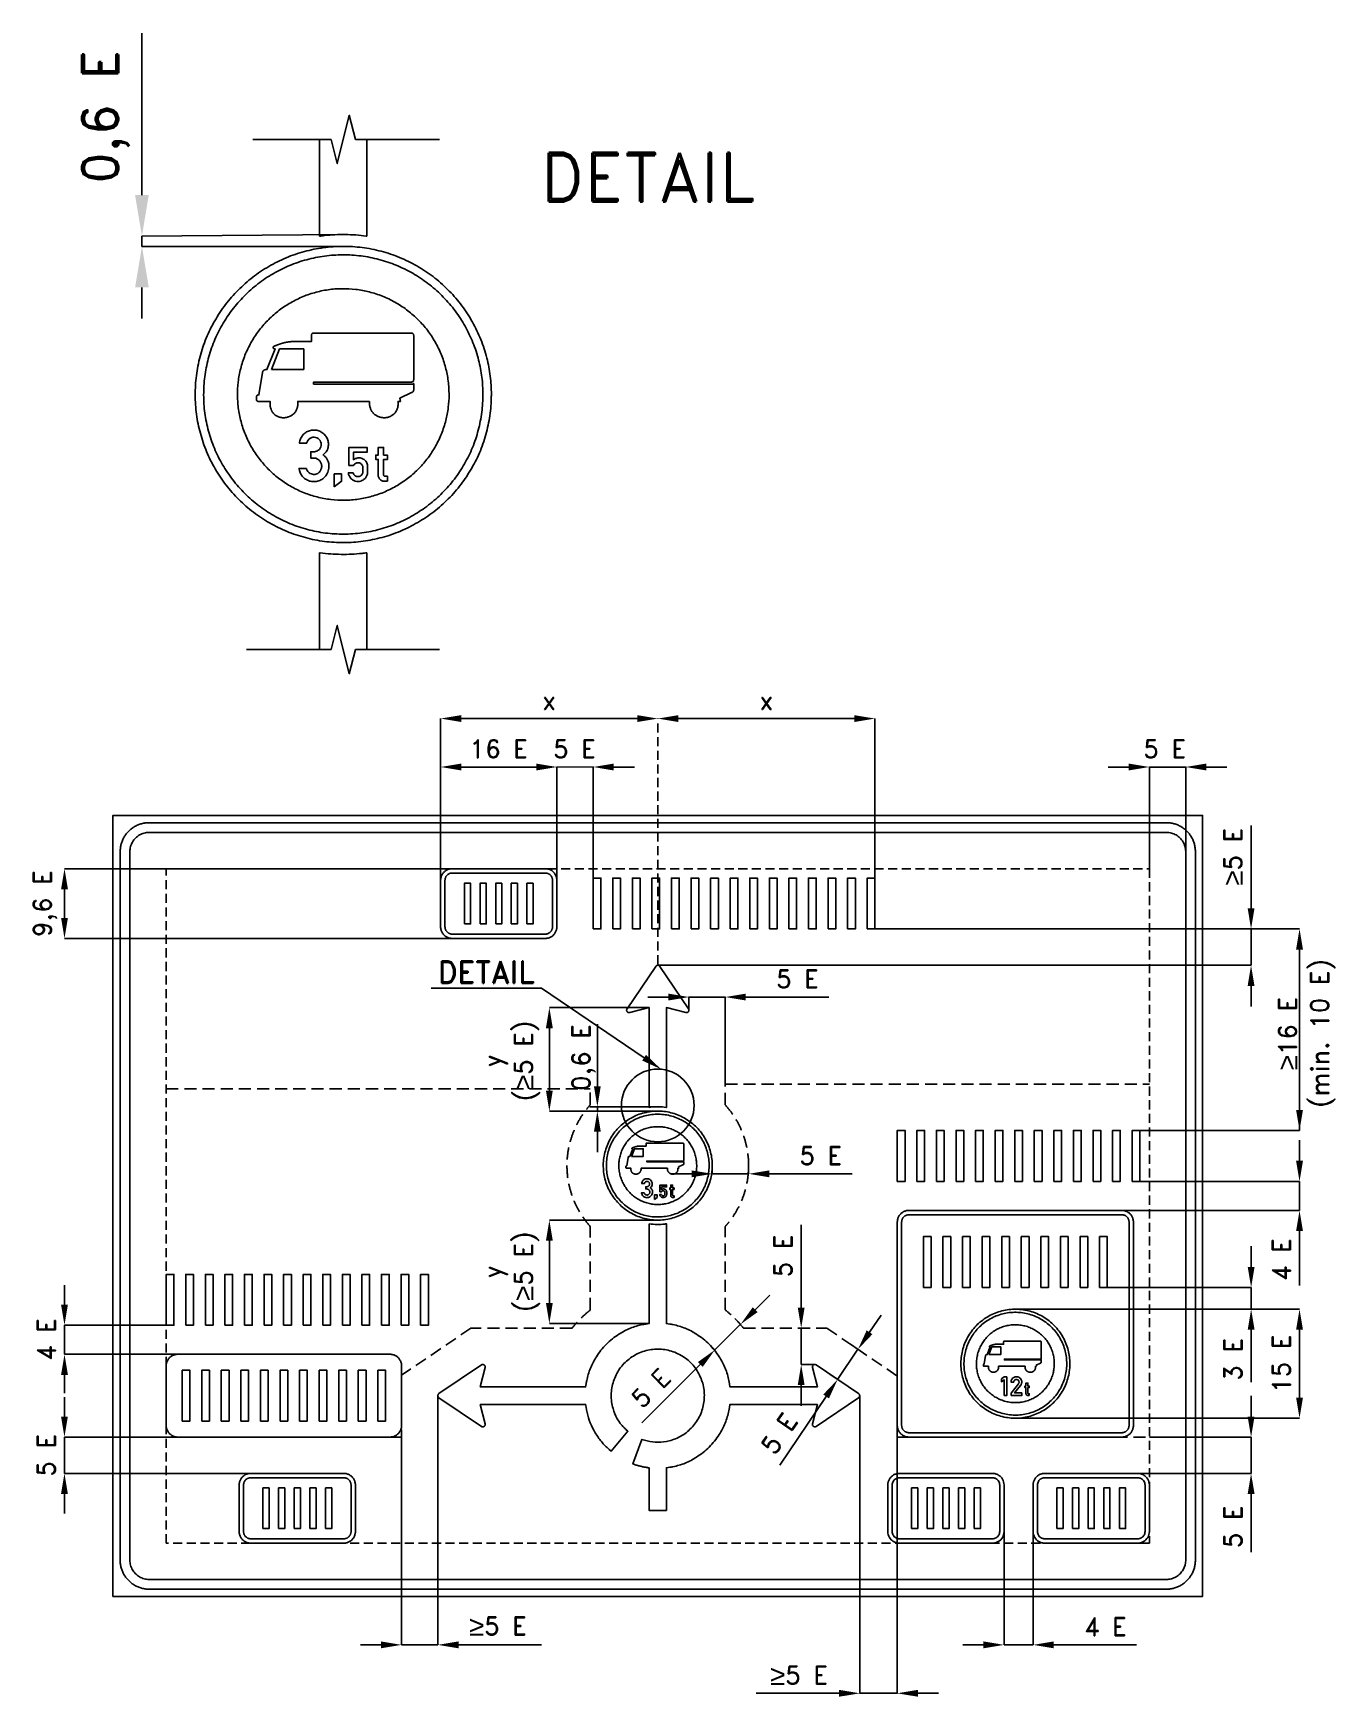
# Model space of a CAD drawing. Header units: millimetres. Extents: x -3 to 5371, y 55 to 6923.
import ezdxf

# ---------------------------------------------------------------- set-up
doc = ezdxf.new("R2010")
doc.units = ezdxf.units.MM
doc.header["$LTSCALE"] = 5
doc.linetypes.add('ČÁRKOVANÁX2', pattern=[1.5, 1, -0.5])
for name, color, linetype in [('Kóty', 2, 'Continuous'), ('Rozpiska', 7, 'Continuous'), ('Značka', 7, 'Continuous')]:
    doc.layers.add(name, color=color, linetype=linetype)
doc.styles.get("Standard").update_dxf_attribs({"font": 'romand.shx', "height": 75})
doc.dimstyles.get("Standard").update_dxf_attribs({"dimtxt": 75, "dimasz": 85, "dimexe": 0.18, "dimexo": 0.0625, "dimgap": 37.5, "dimtad": 1, "dimdec": 0, "dimzin": 0, "dimdsep": 46, "dimtxsty": 'Standard', "dimcen": 0.09, "dimadec": 0, "dimazin": 0, "dimtfac": 1, "dimtdec": 0, "dimtofl": 0, "dimtmove": 0, "dimatfit": 3, "dimfxl": 1, "dimtolj": 1, "dimtzin": 0, "dimarcsym": 0})

msp = doc.modelspace()

# ---------------------------------------------------------------- texts
at = {"layer": 'Kóty', "attachment_point": 5}
for s, insert, char_height, rotation in [('\\A1;0,6 E', (296.1, 6578.9), 149.74, 90), ('\\A1;{\\fArial|b0|i0|c238|p34;\\H1.08333x;≥\\Fromand|c238;\\H0.92308x;5 E}', (4951, 3523.3), 75, 90), ('\\A1;9,6 E', (46, 3329.6), 75, 90), ('y{\\fArial|b0|i0|c238|p34;\\H1.08333x;\\P}({\\fArial|b0|i0|c238|p34;\\H1.08333x;≥\\A1;\\Fromand|c238;\\H0.92308x;5 E)}', (1971.6, 2679.7), 75, 90), ('\\A1;0,6 E', (2270.4, 2694.1), 75, 90), ('y{\\fArial|b0|i0|c238|p34;\\H1.08333x;\\P}({\\fArial|b0|i0|c238|p34;\\H1.08333x;≥\\A1;\\Fromand|c238;\\H0.92308x;5 E)}', (1971.6, 1809.2), 75, 90), ('\\A1;5 E', (3093.2, 1874.9), 75, 90), ('\\A1;4 E', (5151.1, 1859.1), 75, 90), ('\\A1;4 E', (51, 1529.3), 75, 90), ('\\A1;3 E', (4951.3, 1448.3), 75, 90), ('\\A1;5 E ', (2547.5, 1328.8), 75, 44.94063), ('\\A1;5 E', (3077.6, 1141.7), 75, 55.92165), ('\\A1;5 E', (50.8, 1052), 75, 90), ('\\A1;5 E', (4951.1, 756.2), 75, 90)]:
    msp.add_mtext(s, dxfattribs=dict(at, insert=insert, char_height=char_height, rotation=rotation))
for s, insert, char_height in [('\\A1;x', (2127.7, 4168.6), 75), ('\\A1;x', (3024.4, 4168.6), 75), ('\\A1;5 E', (2232.4, 3968.6), 75), ('\\A1;5 E', (4669.9, 3968.6), 75), ('\\A1;DETAIL', (1866.9, 3046.5), 90), ('\\A1;5 E', (3153.2, 3018.7), 75), ('\\A1;5 E', (3249.6, 2288.7), 75), ('\\A1;{\\fArial|b0|i0|c238|p34;\\H1.08333x;≥}5 E', (1916.2, 346.9), 75), ('\\A1;4 E', (4424.6, 343.7), 75), ('{\\fArial|b0|i0|c238|p34;\\H1.08333x;≥\\A1;\\Fromand|c238;\\H0.92308x;5 E}', (3159.5, 143.7), 75)]:
    msp.add_mtext(s, dxfattribs=dict(at, insert=insert, char_height=char_height))
at = {"layer": 'Kóty', "insert": (5253.8, 2793.2), "char_height": 75, "width": 1260.855, "attachment_point": 5, "rotation": 90}
msp.add_mtext('\\A1;{\\fArial|b0|i0|c238|p34;\\H1.08333x;≥}16 E\\P(min. 10 E){\\H2.12103x; }', dxfattribs=at)
at = {"layer": 'Rozpiska', "color": 7, "insert": (2184, 6429.3), "char_height": 200, "attachment_point": 1}
msp.add_mtext_dynamic_manual_height_columns('\\pi-91.90619;DETAIL', width=749.521, gutter_width=100, heights=[0], dxfattribs=at)

# ---------------------------------------------------------------- blocks, each defined once
blk = doc.blocks.new('*D1')
at = {"layer": 'Defpoints', "color": 0, "transparency": 16777216}
for p in [(1679.3, 3893.6), (1679.3, 3396.4), (2159.3, 3396.4)]:
    blk.add_point(p, dxfattribs=at)
at = {"layer": 'Kóty', "color": 0, "lineweight": -2, "transparency": 16777216}
for p, q in [((1679.3, 3396.5), (1679.3, 3893.7)), ((2074.3, 3893.6), (1764.3, 3893.6)), ((2159.3, 3396.5), (2159.3, 3893.7))]:
    blk.add_line(p, q, dxfattribs=at)
at = {"layer": 'Kóty', "color": 0, "transparency": 16777216}
for points in [[(1764.3, 3907.7), (1764.3, 3879.4), (1679.3, 3893.6)], [(2074.3, 3907.7), (2074.3, 3879.4), (2159.3, 3893.6)]]:
    blk.add_solid(points, dxfattribs=at)
at = {"layer": 'Kóty', "color": 0, "transparency": 16777216, "insert": (1919.3, 3968.6), "char_height": 75, "attachment_point": 5}
blk.add_mtext('\\A1;16 E', dxfattribs=at)
blk = doc.blocks.new('*D2')
at = {"layer": 'Defpoints', "color": 0, "transparency": 16777216}
for p in [(4061.3, 1654.6), (4064.4, 1205), (5226.1, 1205)]:
    blk.add_point(p, dxfattribs=at)
at = {"layer": 'Kóty', "color": 0, "lineweight": -2, "transparency": 16777216}
for p, q in [((4061.3, 1654.6), (5226.3, 1654.6)), ((5226.1, 1569.6), (5226.1, 1290)), ((4064.5, 1205), (5226.3, 1205))]:
    blk.add_line(p, q, dxfattribs=at)
at = {"layer": 'Kóty', "color": 0, "transparency": 16777216}
for points in [[(5211.9, 1569.6), (5240.3, 1569.6), (5226.1, 1654.6)], [(5211.9, 1290), (5240.3, 1290), (5226.1, 1205)]]:
    blk.add_solid(points, dxfattribs=at)
at = {"layer": 'Kóty', "color": 0, "transparency": 16777216, "insert": (5151.1, 1429.8), "char_height": 75, "attachment_point": 5, "rotation": 90}
blk.add_mtext('\\A1;15 E', dxfattribs=at)

# ---------------------------------------------------------------- dimensions: what is measured, and where the dimension line sits
at = {"layer": 'Kóty'}
dim = msp.add_linear_dim(base=(1679.3, 3893.6), p1=(2159.3, 3396.4), p2=(1679.3, 3396.4), text='16 E', dimstyle='Standard', dxfattribs=at)
dim.commit()
dim.dimension.update_dxf_attribs({"geometry": '*D1', "text_midpoint": (1919.3, 3968.6)})
dim = msp.add_linear_dim(base=(5226.1, 1205), p1=(4061.3, 1654.6), p2=(4064.4, 1205), angle=90, text='15 E', dimstyle='Standard', dxfattribs=at)
dim.commit()
dim.dimension.update_dxf_attribs({"geometry": '*D2', "text_midpoint": (5151.1, 1429.8)})

# ---------------------------------------------------------------- linework, layer by layer
at = {"color": 5}
for points in [[(3565.1, 2182.7), (3565.1, 2392.7), (3597, 2392.7), (3597, 2182.7), (3565.1, 2182.7)], [(3646, 2182.7), (3646, 2392.7), (3677.8, 2392.7), (3677.8, 2182.7), (3646, 2182.7)], [(3726.8, 2182.7), (3726.8, 2392.7), (3758.6, 2392.7), (3758.6, 2182.7), (3726.8, 2182.7)], [(3807.6, 2182.7), (3807.6, 2392.7), (3839.5, 2392.7), (3839.5, 2182.7), (3807.6, 2182.7)], [(3888.5, 2182.7), (3888.5, 2392.7), (3920.3, 2392.7), (3920.3, 2182.7), (3888.5, 2182.7)], [(3969.3, 2182.7), (3969.3, 2392.7), (4001.1, 2392.7), (4001.1, 2182.7), (3969.3, 2182.7)], [(4050.1, 2182.7), (4050.1, 2392.7), (4081.9, 2392.7), (4081.9, 2182.7), (4050.1, 2182.7)], [(4130.9, 2182.7), (4130.9, 2392.7), (4162.8, 2392.7), (4162.8, 2182.7), (4130.9, 2182.7)], [(4211.8, 2182.7), (4211.8, 2392.7), (4243.6, 2392.7), (4243.6, 2182.7), (4211.8, 2182.7)], [(4292.6, 2182.7), (4292.6, 2392.7), (4324.4, 2392.7), (4324.4, 2182.7), (4292.6, 2182.7)], [(4373.4, 2182.7), (4373.4, 2392.7), (4405.2, 2392.7), (4405.2, 2182.7), (4373.4, 2182.7)], [(4454.2, 2182.7), (4454.2, 2392.7), (4486.1, 2392.7), (4486.1, 2182.7), (4454.2, 2182.7)], [(4535.1, 2182.7), (4535.1, 2392.7), (4566.9, 2392.7), (4566.9, 2182.7), (4535.1, 2182.7)], [(3673, 1744.7), (3673, 1954.7), (3704.8, 1954.7), (3704.8, 1744.7), (3673, 1744.7)], [(3753.8, 1744.7), (3753.8, 1954.7), (3785.7, 1954.7), (3785.7, 1744.7), (3753.8, 1744.7)], [(3834.7, 1744.7), (3834.7, 1954.7), (3866.5, 1954.7), (3866.5, 1744.7), (3834.7, 1744.7)], [(3915.5, 1744.7), (3915.5, 1954.7), (3947.3, 1954.7), (3947.3, 1744.7), (3915.5, 1744.7)], [(3996.3, 1744.7), (3996.3, 1954.7), (4028.1, 1954.7), (4028.1, 1744.7), (3996.3, 1744.7)], [(4077.1, 1744.7), (4077.1, 1954.7), (4109, 1954.7), (4109, 1744.7), (4077.1, 1744.7)], [(4158, 1744.7), (4158, 1954.7), (4189.8, 1954.7), (4189.8, 1744.7), (4158, 1744.7)], [(4238.8, 1744.7), (4238.8, 1954.7), (4270.6, 1954.7), (4270.6, 1744.7), (4238.8, 1744.7)], [(4319.6, 1744.7), (4319.6, 1954.7), (4351.5, 1954.7), (4351.5, 1744.7), (4319.6, 1744.7)], [(4400.5, 1744.7), (4400.5, 1954.7), (4432.3, 1954.7), (4432.3, 1744.7), (4400.5, 1744.7)], [(3943.7, 1467.8), (3992.7, 1467.8), (3992.7, 1499), (3955.9, 1499), (3943.7, 1467.8)], [(4005.9, 1298), (4005.9, 1363.4), (3995, 1355.1), (3995, 1366.9), (4006, 1375.1), (4016.9, 1375.1), (4016.9, 1298), (4005.9, 1298)]]:
    msp.add_lwpolyline(points, dxfattribs=at)
for points in [[(3613.1, 1126.7), (3613, 1126.7), (3612.8, 1126.7, -0.03218), (3606.6, 1127.2, -0.035443), (3600.5, 1128.4, -0.036267), (3594.6, 1130.4, -0.034421), (3589, 1133.2, -0.033721), (3583.9, 1136.7, -0.034085), (3579.2, 1140.8, -0.034209), (3575.1, 1145.5, -0.034229), (3571.6, 1150.6, -0.034044), (3568.9, 1156.2, -0.033412), (3566.8, 1162.1, -0.034127), (3565.6, 1168.2, -0.036745), (3565.1, 1174.4), (3565.1, 1174.6), (3565.1, 1174.7), (3565.1, 2014.7), (3565.1, 2014.9), (3565.1, 2015.1, -0.03218), (3565.6, 2021.3, -0.035443), (3566.8, 2027.4, -0.036267), (3568.8, 2033.3, -0.034421), (3571.6, 2038.9, -0.033721), (3575.1, 2044, -0.034085), (3579.2, 2048.7, -0.034209), (3583.9, 2052.8, -0.034229), (3589, 2056.2, -0.034044), (3594.6, 2059, -0.033412), (3600.5, 2061, -0.034127), (3606.6, 2062.3, -0.036745), (3612.8, 2062.7), (3613, 2062.7), (3613.1, 2062.7), (4492.1, 2062.7), (4492.3, 2062.7), (4492.5, 2062.7, -0.03218), (4498.7, 2062.3, -0.035443), (4504.8, 2061, -0.036267), (4510.7, 2059, -0.034421), (4516.2, 2056.2, -0.033721), (4521.4, 2052.8, -0.034085), (4526.1, 2048.7, -0.034209), (4530.2, 2044, -0.034229), (4533.6, 2038.9, -0.034044), (4536.4, 2033.3, -0.033412), (4538.4, 2027.4, -0.034127), (4539.7, 2021.3, -0.036745), (4540.1, 2015.1), (4540.1, 2014.9), (4540.1, 2014.7), (4540.1, 1174.7), (4540.1, 1174.6), (4540.1, 1174.4, -0.03218), (4539.7, 1168.2, -0.035443), (4538.4, 1162.1, -0.036267), (4536.4, 1156.2, -0.034421), (4533.6, 1150.6, -0.033721), (4530.2, 1145.5, -0.034085), (4526.1, 1140.8, -0.034209), (4521.4, 1136.7, -0.034229), (4516.2, 1133.2, -0.034044), (4510.7, 1130.5, -0.033412), (4504.8, 1128.4, -0.034127), (4498.7, 1127.2, -0.036745), (4492.5, 1126.7), (4492.3, 1126.7), (4492.1, 1126.7), (3613.1, 1126.7)], [(3613.1, 1144.7), (4492.1, 1144.7), (4492.3, 1144.7), (4492.4, 1144.7, 0.03218), (4496.2, 1145, 0.035443), (4500.1, 1145.8, 0.036267), (4503.7, 1147.1, 0.034421), (4507.2, 1148.8, 0.033721), (4510.4, 1151, 0.034085), (4513.4, 1153.5, 0.034209), (4515.9, 1156.4, 0.034229), (4518.1, 1159.7, 0.034044), (4519.8, 1163.1, 0.033412), (4521.1, 1166.8, 0.034127), (4521.9, 1170.6, 0.036745), (4522.1, 1174.5), (4522.1, 1174.6), (4522.1, 1174.7), (4522.1, 2014.7), (4522.1, 2014.9), (4522.1, 2015, 0.03218), (4521.9, 2018.9, 0.035443), (4521.1, 2022.7, 0.036267), (4519.8, 2026.3, 0.034421), (4518.1, 2029.8, 0.033721), (4515.9, 2033, 0.034085), (4513.4, 2036, 0.034209), (4510.4, 2038.5, 0.034229), (4507.2, 2040.7, 0.034044), (4503.7, 2042.4, 0.033412), (4500.1, 2043.7, 0.034127), (4496.2, 2044.5, 0.036745), (4492.4, 2044.7), (4492.3, 2044.7), (4492.1, 2044.7), (3613.1, 2044.7), (3613, 2044.7), (3612.9, 2044.7, 0.03218), (3609, 2044.5, 0.035443), (3605.2, 2043.7, 0.036267), (3601.5, 2042.4, 0.034421), (3598.1, 2040.7, 0.033721), (3594.8, 2038.5, 0.034085), (3591.9, 2036, 0.034209), (3589.4, 2033, 0.034229), (3587.2, 2029.8, 0.034044), (3585.5, 2026.3, 0.033412), (3584.2, 2022.7, 0.034127), (3583.4, 2018.8, 0.036745), (3583.1, 2015), (3583.1, 2014.9), (3583.1, 2014.7), (3583.1, 1174.7), (3583.1, 1174.6), (3583.1, 1174.5, 0.03218), (3583.4, 1170.6, 0.035443), (3584.2, 1166.8, 0.036267), (3585.4, 1163.1, 0.034421), (3587.2, 1159.7, 0.033721), (3589.4, 1156.4, 0.034085), (3591.9, 1153.5, 0.034209), (3594.8, 1151, 0.034229), (3598.1, 1148.8, 0.034044), (3601.5, 1147.1, 0.033412), (3605.2, 1145.8, 0.034127), (3609, 1145, 0.036745), (3612.9, 1144.7), (3613, 1144.7), (3613.1, 1144.7)], [(4277.6, 1429.7, -0.001642), (4277.6, 1428.3, -0.001576), (4277.6, 1426.8, -0.032167), (4275.4, 1397.5, -0.035723), (4269.2, 1368.7, -0.036666), (4259.5, 1340.9, -0.034754), (4246, 1314.7, -0.034039), (4229.4, 1290.4, -0.034453), (4209.6, 1268.6, -0.034561), (4187.3, 1249.4, -0.034427), (4162.6, 1233.4, -0.034389), (4136, 1220.7, -0.034418), (4108, 1211.7, -0.034423), (4079.1, 1206.2, -0.034417), (4049.7, 1204.8, -0.034416), (4020.3, 1207, -0.034417), (3991.6, 1213.2, -0.034417), (3963.8, 1222.9, -0.034417), (3937.6, 1236.4, -0.034417), (3913.3, 1253, -0.034417), (3891.5, 1272.7, -0.034417), (3872.3, 1295.1, -0.034417), (3856.3, 1319.8, -0.034417), (3843.6, 1346.3, -0.034417), (3834.6, 1374.4, -0.034417), (3829.1, 1403.3, -0.034417), (3827.7, 1432.7, -0.034417), (3829.9, 1462, -0.034417), (3836.1, 1490.8, -0.034417), (3845.8, 1518.6, -0.034417), (3859.3, 1544.8, -0.034417), (3875.9, 1569.1, -0.034417), (3895.6, 1590.9, -0.034417), (3918, 1610.1, -0.034417), (3942.7, 1626.1, -0.034417), (3969.2, 1638.8, -0.034417), (3997.3, 1647.8, -0.034417), (4026.2, 1653.3, -0.034416), (4055.6, 1654.7, -0.034417), (4084.9, 1652.5, -0.034418), (4113.7, 1646.3, -0.034416), (4141.5, 1636.6, -0.034417), (4167.7, 1623.1, -0.034418), (4192, 1606.5, -0.034406), (4213.8, 1586.7, -0.034414), (4233, 1564.4, -0.034487), (4249, 1539.7, -0.034419), (4261.7, 1513.2, -0.034076), (4270.7, 1485.1, -0.032791), (4276, 1457.6, -0.034265), (4277.6, 1429.7)], [(4092.6, 1419.1), (3983.6, 1419.1), (3983.6, 1419.1), (3983.6, 1419.1), (3983.6, 1418.8), (3983.6, 1418.5), (3983.6, 1418.2), (3983.7, 1417.9), (3983.7, 1417.6), (3983.7, 1417.4), (3983.7, 1417.1), (3983.7, 1416.9), (3983.7, 1416.7), (3983.7, 1416.4), (3983.7, 1416.4), (3983.7, 1416.3), (3983.7, 1416.2), (3983.7, 1416), (3983.7, 1415.7), (3983.7, 1415.4, -0.007755), (3983.6, 1414.6, -0.008205), (3983.6, 1413.8, -0.011512), (3983.4, 1412.7, -0.012022), (3983.3, 1411.7, -0.012346), (3983, 1410.7, -0.012488), (3982.8, 1409.6, -0.010883), (3982.5, 1408.8, -0.012605), (3982.2, 1408, -0.014123), (3981.8, 1407, -0.008699), (3981.3, 1406.1, -0.008712), (3980.9, 1405.2, -0.014552), (3980.4, 1404.3, -0.013654), (3979.9, 1403.6, -0.011883), (3979.4, 1402.9, -0.011163), (3978.9, 1402.2, -0.011452), (3978.3, 1401.5, -0.009503), (3977.9, 1401, -0.009962), (3977.4, 1400.5, -0.011241), (3976.7, 1400, -0.008228), (3976.1, 1399.4, -0.009527), (3975.3, 1398.8, -0.013117), (3974.5, 1398.2, -0.011801), (3973.8, 1397.8, -0.010583), (3973.1, 1397.3, -0.010047), (3972.4, 1396.9, -0.010176), (3971.7, 1396.6, -0.008361), (3971.1, 1396.3, -0.008698), (3970.5, 1396.1, -0.00986), (3969.7, 1395.8, -0.007399), (3968.9, 1395.5, -0.008852), (3968, 1395.2, -0.011909), (3967.1, 1395, -0.01073), (3966.3, 1394.8, -0.009815), (3965.5, 1394.7, -0.009448), (3964.7, 1394.5, -0.009617), (3963.9, 1394.5, -0.007985), (3963.2, 1394.4, -0.008433), (3962.6, 1394.4, -0.009582), (3961.7, 1394.4, -0.007079), (3960.9, 1394.4, -0.008623), (3960, 1394.5, -0.012024), (3959, 1394.6, -0.011026), (3958.2, 1394.7, -0.010222), (3957.4, 1394.8, -0.009986), (3956.6, 1395, -0.010306), (3955.9, 1395.2, -0.008673), (3955.2, 1395.4, -0.009271), (3954.6, 1395.6, -0.010656), (3953.9, 1395.9, -0.007992), (3953.1, 1396.2, -0.009943), (3952.3, 1396.6, -0.013695), (3951.4, 1397.1, -0.012492), (3950.7, 1397.5, -0.011529), (3950, 1397.9, -0.011221), (3949.3, 1398.4, -0.011568), (3948.7, 1398.9, -0.00974), (3948.2, 1399.3, -0.010465), (3947.7, 1399.8, -0.011994), (3947.1, 1400.3, -0.008931), (3946.6, 1400.9, -0.009683), (3946, 1401.6, -0.013089), (3945.5, 1402.3, -0.01166), (3945.1, 1402.9, -0.010345), (3944.7, 1403.5, -0.009715), (3944.3, 1404.1, -0.009729), (3943.9, 1404.8, -0.007898), (3943.7, 1405.3, -0.008099), (3943.4, 1405.8, -0.009106), (3943.1, 1406.5, -0.006784), (3942.9, 1407.2, -0.010255), (3942.5, 1408.2, -0.013261), (3942.1, 1409.3, -0.01187), (3941.9, 1410.3, -0.011015), (3941.7, 1411.2, -0.010456), (3941.5, 1412.1, -0.010192), (3941.4, 1413.1, -0.008999), (3941.4, 1413.8, -0.010945), (3941.3, 1414.6, -0.010638), (3941.3, 1415.5), (3941.3, 1416.5), (3941.3, 1416.8), (3941.3, 1417.2), (3941.3, 1417.4), (3941.3, 1417.7), (3941.4, 1417.9), (3941.4, 1418.2), (3941.4, 1418.4), (3941.4, 1418.6), (3941.4, 1418.8), (3941.4, 1419.1), (3941.4, 1419.1), (3941.4, 1419.1), (3924.7, 1419.1), (3924.7, 1419.1), (3924.7, 1419.1), (3924.7, 1419.1), (3924.6, 1419.1), (3924.6, 1419.1), (3924.6, 1419.1), (3924.6, 1419.1), (3924.5, 1419.1), (3924.5, 1419.1), (3924.5, 1419.1), (3924.5, 1419.1), (3924.5, 1419.1), (3924.3, 1419.1), (3924.1, 1419.1), (3923.9, 1419.2), (3923.8, 1419.2), (3923.6, 1419.2), (3923.5, 1419.2), (3923.4, 1419.2), (3923.3, 1419.2), (3923.1, 1419.2), (3923, 1419.3), (3922.9, 1419.3), (3922.8, 1419.3), (3922.7, 1419.3), (3922.6, 1419.4), (3922.5, 1419.4), (3922.4, 1419.4), (3922.4, 1419.4), (3922.3, 1419.5), (3922.2, 1419.5), (3922.1, 1419.5), (3922.1, 1419.6), (3922, 1419.6), (3921.9, 1419.6), (3921.9, 1419.6), (3921.9, 1419.7), (3921.8, 1419.7), (3921.8, 1419.7), (3921.7, 1419.8), (3921.7, 1419.8), (3921.6, 1419.8), (3921.6, 1419.9), (3921.5, 1419.9), (3921.5, 1419.9), (3921.5, 1420), (3921.4, 1420), (3921.4, 1420.1), (3921.4, 1420.1), (3921.3, 1420.1), (3921.3, 1420.2), (3921.3, 1420.2), (3921.2, 1420.3), (3921.2, 1420.3), (3921.2, 1420.4), (3921.2, 1420.4), (3921.1, 1420.5), (3921.1, 1420.5), (3921.1, 1420.6), (3921.1, 1420.6), (3921, 1420.6), (3921, 1420.7), (3921, 1420.7), (3921, 1420.8), (3921, 1420.9), (3921, 1420.9), (3921, 1420.9), (3920.9, 1421), (3920.9, 1421), (3920.9, 1421.1), (3920.9, 1421.1), (3920.9, 1421.2), (3920.9, 1421.2), (3920.9, 1421.3), (3920.9, 1421.4), (3920.9, 1421.4), (3920.9, 1421.5), (3920.9, 1421.5), (3920.9, 1421.6), (3920.9, 1421.6), (3920.9, 1421.7), (3920.9, 1421.8), (3920.9, 1421.8), (3920.9, 1421.8), (3920.9, 1421.8), (3920.9, 1421.8), (3920.9, 1421.9), (3920.9, 1421.9), (3920.9, 1421.9), (3920.9, 1421.9), (3920.9, 1421.9), (3920.9, 1421.9), (3920.9, 1422), (3920.9, 1422), (3920.9, 1422.2), (3920.9, 1422.3), (3920.9, 1422.6), (3920.9, 1422.8), (3920.9, 1423.2), (3920.9, 1423.6), (3920.9, 1424), (3920.9, 1424.3), (3920.9, 1424.6), (3920.9, 1425), (3920.9, 1425.3), (3920.9, 1425.7), (3920.9, 1425.9), (3920.9, 1426), (3920.9, 1426.2), (3920.9, 1426.3), (3920.9, 1426.4), (3920.9, 1426.5), (3920.9, 1426.7), (3920.9, 1426.8), (3921, 1426.9), (3921, 1427), (3921, 1427.1), (3921, 1427.2), (3921.1, 1427.3), (3921.1, 1427.3), (3921.1, 1427.4), (3921.1, 1427.5), (3921.2, 1427.6), (3921.2, 1427.6), (3921.2, 1427.7), (3921.3, 1427.7), (3921.3, 1427.8), (3921.3, 1427.9), (3921.4, 1428), (3921.4, 1428, -0.008246), (3921.5, 1428.1, -0.008646), (3921.5, 1428.1, -0.007457), (3921.5, 1428.2, -0.008233), (3921.6, 1428.2, -0.009391), (3921.6, 1428.3, -0.006589), (3921.7, 1428.3, -0.007624), (3921.7, 1428.4, -0.010647), (3921.8, 1428.4, -0.009557), (3921.8, 1428.5, -0.008394), (3921.9, 1428.5, -0.007869), (3921.9, 1428.5), (3922, 1428.6), (3922, 1428.6), (3922.1, 1428.6), (3922.2, 1428.7), (3922.2, 1428.7), (3922.3, 1428.8), (3922.4, 1428.8), (3922.4, 1428.8), (3922.5, 1428.8), (3922.6, 1428.9), (3922.7, 1428.9), (3922.7, 1428.9), (3922.8, 1428.9), (3922.8, 1428.9), (3922.9, 1429), (3923, 1429), (3923, 1429), (3923.1, 1429), (3923.1, 1429), (3923.2, 1429), (3923.2, 1429), (3923.2, 1429), (3923.3, 1429), (3923.3, 1429.1), (3923.4, 1429.1), (3923.5, 1429.1), (3923.5, 1429.1), (3923.6, 1429.1), (3923.7, 1429.1), (3923.8, 1429.1), (3923.8, 1429.1), (3923.9, 1429.1), (3923.9, 1429.1), (3924, 1429.1), (3924.1, 1429.1), (3924.1, 1429.1), (3924.1, 1429.1), (3924.2, 1429.1), (3924.2, 1429.1), (3924.2, 1429.1), (3924.2, 1429.1), (3924.3, 1429.1), (3924.3, 1429.1), (3924.3, 1429.1), (3924.3, 1429.1), (3924.3, 1429.1), (3924.3, 1429.1), (3929.9, 1463.3), (3929.9, 1463.3), (3929.9, 1463.3), (3929.9, 1463.3), (3929.9, 1463.3), (3929.9, 1463.3), (3929.9, 1463.4), (3929.9, 1463.4), (3929.9, 1463.5), (3929.9, 1463.5), (3929.9, 1463.6), (3929.9, 1463.7), (3929.9, 1463.7), (3930, 1463.7), (3930, 1463.8), (3930, 1463.8), (3930, 1463.9), (3930, 1463.9), (3930, 1463.9), (3930, 1463.9), (3930, 1464), (3930.1, 1464.1), (3930.2, 1464.3), (3930.2, 1464.5, -0.009313), (3930.3, 1464.8, -0.01259), (3930.5, 1465, -0.015253), (3930.6, 1465.2, -0.017813), (3930.7, 1465.5, -0.015508), (3930.9, 1465.7, -0.015123), (3931, 1465.8, -0.017391), (3931.2, 1466, -0.01842), (3931.4, 1466.2), (3931.4, 1466.2), (3931.4, 1466.2), (3931.4, 1466.2), (3931.4, 1466.3), (3931.5, 1466.3), (3931.5, 1466.3), (3931.5, 1466.3), (3931.5, 1466.3), (3931.5, 1466.3), (3931.5, 1466.3), (3931.5, 1466.3), (3931.5, 1466.3), (3931.5, 1466.3), (3931.5, 1466.3), (3931.6, 1466.3), (3931.6, 1466.4, -0.010254), (3931.7, 1466.5, -0.008922), (3931.9, 1466.5, -0.020091), (3932.2, 1466.7, -0.017938), (3932.5, 1466.9, -0.021404), (3933, 1467.1, -0.017376), (3933.5, 1467.2, -0.014701), (3934, 1467.4, -0.012686), (3934.5, 1467.5, -0.00864), (3934.9, 1467.5, -0.007504), (3935.3, 1467.6, -0.007064), (3935.7, 1467.6, -0.007173), (3936.1, 1467.6), (3936.2, 1467.6), (3936.2, 1467.6), (3936.2, 1467.6), (3936.3, 1467.6), (3936.3, 1467.6), (3936.3, 1467.6), (3936.3, 1467.7), (3936.4, 1467.7), (3936.4, 1467.7), (3936.5, 1467.7), (3936.5, 1467.7), (3936.6, 1467.7), (3936.6, 1467.7), (3936.6, 1467.7), (3936.7, 1467.7), (3936.7, 1467.7), (3936.7, 1467.7), (3936.7, 1467.7), (3949.1, 1499.2), (3949.1, 1499.2), (3949, 1499.2), (3949, 1499.2), (3949, 1499.2), (3949, 1499.2), (3948.9, 1499.2), (3948.9, 1499.2), (3948.9, 1499.2), (3948.9, 1499.2), (3948.8, 1499.2), (3948.8, 1499.2), (3948.8, 1499.2), (3948.6, 1499.2), (3948.5, 1499.2), (3948.3, 1499.2), (3948.2, 1499.2), (3948, 1499.3), (3947.9, 1499.3), (3947.8, 1499.3), (3947.7, 1499.3), (3947.6, 1499.4), (3947.4, 1499.4), (3947.3, 1499.5), (3947.2, 1499.5), (3947.1, 1499.5), (3947, 1499.6), (3946.9, 1499.6), (3946.8, 1499.7), (3946.8, 1499.7), (3946.7, 1499.8), (3946.6, 1499.8), (3946.5, 1499.9), (3946.5, 1500), (3946.4, 1500), (3946.4, 1500), (3946.3, 1500.1), (3946.3, 1500.1), (3946.3, 1500.2), (3946.2, 1500.2), (3946.2, 1500.3), (3946.2, 1500.3), (3946.1, 1500.4), (3946.1, 1500.4), (3946.1, 1500.5), (3946, 1500.6), (3946, 1500.6), (3946, 1500.7), (3946, 1500.7), (3946, 1500.8), (3945.9, 1500.8), (3945.9, 1500.9), (3945.9, 1500.9), (3945.9, 1501), (3945.9, 1501.1), (3945.9, 1501.1), (3945.9, 1501.2), (3945.9, 1501.3), (3945.9, 1501.3), (3946, 1501.4), (3946, 1501.4), (3946, 1501.5), (3946, 1501.5), (3946, 1501.6, -0.015549), (3946.1, 1501.7), (3946.1, 1501.8), (3946.1, 1501.8, -0.010032), (3946.2, 1501.9, -0.009659), (3946.2, 1501.9), (3946.3, 1502, -0.006974), (3946.3, 1502, -0.00764), (3946.3, 1502.1, -0.005963), (3946.4, 1502.2, -0.008977), (3946.5, 1502.2, -0.010811), (3946.6, 1502.3, -0.009097), (3946.6, 1502.4, -0.007764), (3946.7, 1502.5, -0.006936), (3946.8, 1502.5, -0.00659), (3946.9, 1502.6), (3946.9, 1502.6), (3947, 1502.7), (3947.1, 1502.7), (3947.1, 1502.8, -0.006772), (3947.3, 1502.9, -0.009296), (3947.5, 1503, -0.008133), (3947.7, 1503.1, -0.006832), (3947.8, 1503.2, -0.006098), (3948, 1503.3), (3948.1, 1503.3), (3948.3, 1503.4), (3948.4, 1503.4), (3948.6, 1503.5), (3948.7, 1503.6), (3948.8, 1503.6), (3948.8, 1503.6), (3948.9, 1503.6), (3948.9, 1503.6), (3949, 1503.7), (3949, 1503.7), (3949.1, 1503.7), (3949.1, 1503.7), (3949.2, 1503.7), (3949.2, 1503.7), (3949.2, 1503.7), (3949.3, 1503.8), (3949.3, 1503.8), (3949.4, 1503.8), (3949.4, 1503.8), (3949.4, 1503.8), (3949.5, 1503.8), (3949.5, 1503.8), (3949.5, 1503.8), (3949.6, 1503.9), (3949.7, 1503.9), (3949.8, 1503.9), (3949.8, 1504), (3949.9, 1504), (3950, 1504), (3950.1, 1504), (3950.1, 1504.1), (3950.2, 1504.1), (3950.3, 1504.1), (3950.4, 1504.2), (3950.7, 1504.3), (3951, 1504.4), (3951.2, 1504.5), (3951.5, 1504.6), (3951.7, 1504.7), (3952, 1504.8), (3952.2, 1504.8), (3952.4, 1504.9), (3952.6, 1505), (3952.9, 1505.1), (3953.4, 1505.3), (3953.9, 1505.5), (3954.3, 1505.7), (3954.8, 1505.8), (3955.2, 1506), (3955.6, 1506.1), (3956, 1506.2), (3956.3, 1506.4), (3956.7, 1506.5), (3957.2, 1506.7), (3957.8, 1506.9, -0.002233), (3958.4, 1507.1), (3958.9, 1507.2), (3959.5, 1507.4), (3960, 1507.5), (3960.5, 1507.7), (3960.9, 1507.8), (3961.3, 1507.9), (3961.9, 1508.1), (3962.4, 1508.2), (3962.9, 1508.4), (3963.5, 1508.5), (3964, 1508.6), (3964.4, 1508.7), (3964.9, 1508.8), (3965.4, 1508.9), (3965.7, 1509), (3966.1, 1509), (3966.6, 1509.1), (3967.1, 1509.2), (3967.7, 1509.3), (3968.3, 1509.4), (3968.9, 1509.5), (3969.4, 1509.6), (3969.9, 1509.7, -0.003783), (3970.4, 1509.7), (3970.9, 1509.8), (3971.3, 1509.8), (3971.8, 1509.9, -0.005192), (3972.2, 1509.9), (3972.3, 1509.9), (3972.4, 1509.9), (3972.4, 1509.9), (3972.4, 1509.9), (3972.4, 1509.9), (3972.5, 1509.9), (3972.5, 1509.9), (3972.6, 1509.9), (3972.7, 1509.9), (3972.8, 1509.9), (3972.9, 1509.9), (3973, 1510), (3973.1, 1510), (3973.2, 1510), (3973.2, 1510), (3973.3, 1510), (3973.3, 1510), (3973.3, 1510), (4004.3, 1510), (4004.3, 1518.9), (4004.3, 1518.9), (4004.3, 1518.9), (4004.3, 1519), (4004.3, 1519), (4004.3, 1519), (4004.3, 1519.1), (4004.3, 1519.1), (4004.3, 1519.1), (4004.3, 1519.2), (4004.3, 1519.2), (4004.3, 1519.2), (4004.3, 1519.2), (4004.3, 1519.4), (4004.4, 1519.6), (4004.4, 1519.8), (4004.4, 1519.9), (4004.4, 1520.1), (4004.4, 1520.3), (4004.4, 1520.4), (4004.5, 1520.5), (4004.5, 1520.7), (4004.5, 1520.8), (4004.6, 1520.9), (4004.6, 1521), (4004.6, 1521.1), (4004.7, 1521.2), (4004.7, 1521.3), (4004.7, 1521.4), (4004.8, 1521.4), (4004.8, 1521.5), (4004.8, 1521.6), (4004.9, 1521.7), (4004.9, 1521.7, -0.009052), (4005, 1521.8), (4005, 1521.9, -0.008094), (4005, 1521.9, -0.008033), (4005.1, 1522, -0.008363), (4005.1, 1522, -0.007184), (4005.2, 1522.1, -0.007945), (4005.2, 1522.1, -0.008996), (4005.3, 1522.1, -0.006185), (4005.3, 1522.2, -0.007237), (4005.4, 1522.2, -0.010324), (4005.4, 1522.3, -0.009289), (4005.5, 1522.3, -0.008102), (4005.5, 1522.4), (4005.6, 1522.4), (4005.6, 1522.4), (4005.7, 1522.5), (4005.7, 1522.5), (4005.8, 1522.5), (4005.9, 1522.6), (4006, 1522.6), (4006.1, 1522.6), (4006.1, 1522.7), (4006.2, 1522.7), (4006.3, 1522.7), (4006.4, 1522.8), (4006.5, 1522.8), (4006.5, 1522.8), (4006.6, 1522.8), (4006.7, 1522.8), (4006.8, 1522.8), (4006.9, 1522.9), (4006.9, 1522.9), (4007, 1522.9), (4007.1, 1522.9), (4007.1, 1522.9), (4007.2, 1522.9), (4007.3, 1522.9), (4007.3, 1522.9), (4007.4, 1522.9), (4007.5, 1522.9), (4007.7, 1522.9), (4007.8, 1522.9), (4007.9, 1523), (4008, 1523), (4008.1, 1523), (4008.2, 1523), (4008.3, 1523), (4008.4, 1523), (4008.5, 1523), (4008.5, 1523), (4008.5, 1523), (4156.5, 1523), (4156.6, 1523), (4156.7, 1522.9, -0.050327), (4157.2, 1522.9, -0.055281), (4157.7, 1522.7, -0.049392), (4158.1, 1522.4, -0.042099), (4158.5, 1522.1, -0.041536), (4158.8, 1521.7, -0.03685), (4159.1, 1521.2, -0.030341), (4159.3, 1520.7, -0.026823), (4159.5, 1520.3, -0.028121), (4159.6, 1519.7, -0.032382), (4159.6, 1519.2), (4159.6, 1519.1), (4159.6, 1519), (4159.6, 1519), (4159.6, 1518), (4159.6, 1517), (4159.6, 1515), (4159.6, 1513), (4159.6, 1508), (4159.6, 1503), (4159.6, 1496.3), (4159.6, 1489.6), (4159.6, 1482.9), (4159.6, 1476.3), (4159.6, 1470.9), (4159.6, 1465.6), (4159.6, 1459.9), (4159.6, 1454.2), (4159.6, 1453.2), (4159.6, 1452.2), (4159.6, 1452.2), (4159.6, 1452.2), (4159.6, 1452.1), (4159.6, 1452.1), (4159.6, 1452), (4159.6, 1451.9), (4159.6, 1451.7), (4159.6, 1451.6), (4159.6, 1451.4), (4159.6, 1451.3), (4159.6, 1451.2), (4159.6, 1451.1), (4159.5, 1450.9), (4159.5, 1450.8), (4159.5, 1450.7), (4159.5, 1450.6), (4159.4, 1450.5), (4159.4, 1450.5), (4159.4, 1450.4), (4159.3, 1450.3), (4159.3, 1450.3), (4159.3, 1450.2), (4159.3, 1450.1), (4159.2, 1450.1), (4159.2, 1450, -0.011455), (4159.1, 1449.9, -0.010616), (4159.1, 1449.8, -0.009527), (4159, 1449.8, -0.009111), (4159, 1449.7, -0.00934), (4158.9, 1449.7, -0.00782), (4158.9, 1449.6, -0.008327), (4158.9, 1449.6, -0.009386), (4158.8, 1449.5, -0.006669), (4158.8, 1449.5, -0.008828), (4158.7, 1449.4, -0.012493), (4158.6, 1449.3, -0.011089), (4158.5, 1449.3, -0.009392), (4158.5, 1449.2, -0.008496), (4158.4, 1449.2), (4158.3, 1449.1), (4158.3, 1449.1), (4158.2, 1449.1), (4158.1, 1449), (4158, 1449), (4157.9, 1449), (4157.8, 1448.9), (4157.7, 1448.9), (4157.6, 1448.8), (4157.5, 1448.8), (4157.4, 1448.8), (4157.3, 1448.8), (4157.2, 1448.7), (4157.1, 1448.7), (4157, 1448.7), (4156.8, 1448.7), (4156.6, 1448.6), (4156.5, 1448.6), (4156.3, 1448.6), (4156.1, 1448.6), (4156, 1448.6), (4155.8, 1448.6), (4155.7, 1448.6), (4155.5, 1448.6), (4155.4, 1448.6), (4155.3, 1448.6), (4155.3, 1448.6), (4155.3, 1448.6), (4155.2, 1448.6), (4155.2, 1448.6), (4155.1, 1448.6), (4155.1, 1448.6), (4155.1, 1448.6), (4155.1, 1448.6), (4155, 1448.6), (4155, 1448.6), (4155, 1448.6), (4007.4, 1448.6), (4007.4, 1445.4), (4155.7, 1445.4), (4156.8, 1445.4), (4156.8, 1445.4), (4156.9, 1445.4), (4156.9, 1445.4), (4157, 1445.4), (4157.1, 1445.4), (4157.2, 1445.4), (4157.3, 1445.4), (4157.4, 1445.4), (4157.5, 1445.4), (4157.5, 1445.4), (4157.6, 1445.4), (4157.7, 1445.4), (4157.8, 1445.4), (4157.9, 1445.4), (4158, 1445.4), (4158.1, 1445.5), (4158.2, 1445.5), (4158.2, 1445.5), (4158.3, 1445.5), (4158.4, 1445.5), (4158.4, 1445.5), (4158.5, 1445.6), (4158.6, 1445.6), (4158.7, 1445.6), (4158.7, 1445.6), (4158.8, 1445.7), (4158.9, 1445.7), (4158.9, 1445.7), (4159, 1445.8), (4159, 1445.8), (4159.1, 1445.8), (4159.1, 1445.9, 0.008526), (4159.2, 1445.9, 0.010735), (4159.3, 1446, 0.009635), (4159.3, 1446, 0.009184), (4159.3, 1446, 0.009126), (4159.4, 1446.1, 0.009514), (4159.4, 1446.1, 0.007944), (4159.5, 1446.1, 0.008369), (4159.5, 1446.2, 0.010014), (4159.5, 1446.2, 0.008721), (4159.6, 1446.3), (4159.6, 1446.3), (4159.6, 1446.3), (4159.6, 1446.3), (4159.6, 1446.3), (4159.6, 1446.3), (4159.6, 1446.3), (4159.6, 1446.4), (4159.6, 1446.4), (4159.6, 1446.4), (4159.6, 1446.4), (4159.6, 1436.4), (4159.6, 1436.3), (4159.6, 1436.3), (4159.6, 1436.3), (4159.6, 1436.3), (4159.6, 1436.3), (4159.6, 1436.2), (4159.6, 1436.2), (4159.6, 1436.2), (4159.6, 1436.2), (4159.6, 1436.2), (4159.6, 1436.2), (4159.6, 1436.1), (4159.6, 1436.1), (4159.6, 1436.1), (4159.6, 1436), (4159.6, 1435.9), (4159.6, 1435.8), (4159.6, 1435.7), (4159.6, 1435.6), (4159.5, 1435.5), (4159.5, 1435.4), (4159.5, 1435.3), (4159.5, 1435.2), (4159.4, 1435.1), (4159.4, 1435), (4159.3, 1434.9), (4159.3, 1434.8), (4159.3, 1434.7), (4159.2, 1434.7), (4159.2, 1434.6), (4159.1, 1434.5), (4159.1, 1434.5, -0.007602), (4159, 1434.4, -0.006253), (4159, 1434.3, -0.008261), (4158.9, 1434.2, -0.010004), (4158.8, 1434.1, -0.008617), (4158.8, 1434, -0.007733), (4158.7, 1434, -0.007196), (4158.6, 1433.9, -0.006995), (4158.6, 1433.8, -0.005695), (4158.5, 1433.8, -0.006052), (4158.4, 1433.7, -0.006371), (4158.4, 1433.7, -0.003537), (4158.3, 1433.6, -0.003743), (4158.2, 1433.5, -0.006364), (4158.1, 1433.5, -0.005847), (4158, 1433.4), (4157.9, 1433.3), (4157.8, 1433.3), (4157.8, 1433.2), (4157.7, 1433.2), (4157.6, 1433.2), (4157.5, 1433.1), (4157.5, 1433.1), (4157.3, 1433), (4157.2, 1432.9), (4157.1, 1432.9), (4157, 1432.8), (4156.9, 1432.8), (4156.8, 1432.7), (4156.8, 1432.7), (4156.7, 1432.7), (4156.6, 1432.6), (4156.5, 1432.6), (4156.5, 1432.6), (4156.5, 1432.6), (4156.5, 1432.6), (4156.5, 1432.6), (4156.4, 1432.6), (4156.4, 1432.6), (4156.4, 1432.6), (4156.4, 1432.6), (4156.4, 1432.5), (4156.4, 1432.5), (4156.4, 1432.5), (4156.3, 1432.5), (4156.3, 1432.5), (4156.3, 1432.5), (4138.8, 1424.3), (4139.5, 1419.1), (4136.1, 1419.1), (4136.1, 1419.1), (4136.1, 1419.1), (4136.1, 1418.7), (4136.1, 1418.4), (4136.1, 1418.1), (4136.1, 1417.7), (4136.1, 1417.4), (4136.1, 1417), (4136.1, 1416.8), (4136.1, 1416.5), (4136.1, 1416.2), (4136.1, 1416), (4136.1, 1415.9), (4136.1, 1415.9), (4136.1, 1415.7), (4136.1, 1415.5), (4136.1, 1415.2), (4136.1, 1414.9, -0.00722), (4136, 1414.1, -0.00774), (4135.9, 1413.2, -0.011024), (4135.8, 1412.1, -0.011717), (4135.6, 1411, -0.012196), (4135.3, 1410, -0.01248), (4135, 1408.9, -0.011005), (4134.7, 1408.1, -0.012878), (4134.4, 1407.2, -0.014502), (4134, 1406.2, -0.008941), (4133.5, 1405.2, -0.008734), (4133, 1404.3, -0.01469), (4132.4, 1403.4, -0.013876), (4131.9, 1402.7, -0.012202), (4131.4, 1402, -0.011582), (4130.9, 1401.4, -0.011977), (4130.3, 1400.7, -0.010016), (4129.8, 1400.2, -0.010587), (4129.3, 1399.8, -0.012061), (4128.7, 1399.2, -0.008995), (4128, 1398.7, -0.010307), (4127.2, 1398.1, -0.013933), (4126.4, 1397.5, -0.012458), (4125.7, 1397.1, -0.011155), (4125, 1396.7, -0.010558), (4124.2, 1396.4, -0.01064), (4123.5, 1396, -0.008726), (4122.9, 1395.8, -0.00909), (4122.2, 1395.6, -0.01024), (4121.5, 1395.3, -0.007528), (4120.7, 1395.1, -0.009042), (4119.7, 1394.9, -0.012304), (4118.8, 1394.7, -0.011039), (4117.9, 1394.6, -0.009915), (4117.1, 1394.5, -0.009413), (4116.3, 1394.4, -0.009519), (4115.5, 1394.4, -0.007823), (4114.8, 1394.4, -0.008154), (4114.2, 1394.4, -0.009213), (4113.4, 1394.4, -0.006832), (4112.6, 1394.5, -0.008353), (4111.6, 1394.6, -0.011434), (4110.6, 1394.8, -0.010392), (4109.8, 1394.9, -0.009578), (4109, 1395.1, -0.009293), (4108.2, 1395.3, -0.009528), (4107.4, 1395.6, -0.007956), (4106.8, 1395.8, -0.008431), (4106.2, 1396, -0.009654), (4105.4, 1396.4, -0.007248), (4104.7, 1396.7, -0.008972), (4103.8, 1397.2, -0.012303), (4102.9, 1397.6, -0.011245), (4102.2, 1398.1, -0.010463), (4101.5, 1398.5, -0.01023), (4100.8, 1399, -0.010552), (4100.2, 1399.5, -0.008921), (4099.7, 1400, -0.009651), (4099.2, 1400.4, -0.011021), (4098.6, 1401, -0.008036), (4098, 1401.6, -0.008529), (4097.4, 1402.3, -0.011913), (4096.9, 1402.9, -0.010782), (4096.5, 1403.5, -0.009689), (4096.1, 1404.1, -0.009227), (4095.7, 1404.7, -0.00937), (4095.3, 1405.4, -0.007698), (4095, 1405.9, -0.007974), (4094.8, 1406.4, -0.009095), (4094.5, 1407, -0.006964), (4094.2, 1407.7, -0.010307), (4093.8, 1408.7, -0.013472), (4093.5, 1409.7, -0.012021), (4093.2, 1410.6, -0.01097), (4093, 1411.5, -0.01047), (4092.8, 1412.3, -0.010525), (4092.7, 1413.2, -0.008869), (4092.6, 1413.9, -0.009764), (4092.6, 1414.6, -0.010605), (4092.5, 1415.5, -0.006364), (4092.5, 1416.4), (4092.5, 1416.7), (4092.5, 1417.1), (4092.5, 1417.3), (4092.5, 1417.6), (4092.6, 1417.9), (4092.6, 1418.2), (4092.6, 1418.4), (4092.6, 1418.6), (4092.6, 1418.8), (4092.6, 1419.1), (4092.6, 1419.1), (4092.6, 1419.1)], [(4034.9, 1298), (4034.9, 1308.3), (4065.1, 1346.2, 0.004071), (4065.5, 1346.8, 0.012139), (4065.9, 1347.4, 0.08299), (4067.6, 1350.8, 0.094408), (4067.9, 1354.6, 0.092134), (4067.1, 1358, 0.08404), (4065.2, 1361, 0.098137), (4061.8, 1363.7, 0.106051), (4057.6, 1364.8, 0.106168), (4053.4, 1364.2, 0.099954), (4049.7, 1362, 0.083722), (4047.4, 1359.4, 0.091648), (4046.2, 1356.2, 0.026146), (4046, 1355, 0.008682), (4045.9, 1353.8), (4034.9, 1353.8, -0.003377), (4034.9, 1354.8, -0.010131), (4035, 1355.8, -0.059422), (4035.9, 1360.5, -0.058235), (4037.9, 1364.8, -0.072151), (4041.5, 1369.5, -0.072222), (4046.4, 1373, -0.061479), (4051, 1374.9, -0.059941), (4056, 1375.7, -0.083063), (4063.2, 1374.9, -0.087047), (4069.6, 1371.7, -0.087765), (4074.8, 1366.7, -0.087799), (4078, 1360.3, -0.068484), (4079, 1354.8, -0.062422), (4078.5, 1349.2, -0.05069), (4077.3, 1345.1, -0.061844), (4075.2, 1341.4, -0.008353), (4074.8, 1340.8, -0.002783), (4074.4, 1340.2), (4049.3, 1309), (4078.9, 1309), (4078.9, 1298), (4034.9, 1298)], [(4110.3, 1298), (4105.3, 1298), (4104.9, 1298, -0.007839), (4104.5, 1298, -0.063539), (4102.2, 1298.5, -0.071655), (4100.2, 1299.6, -0.079315), (4098.3, 1301.4, -0.071786), (4097, 1303.6, -0.036584), (4096.6, 1304.7, -0.046837), (4096.4, 1305.8, -0.009247), (4096.4, 1306.1), (4096.4, 1306.4), (4096.4, 1331.1), (4092.4, 1331.1), (4092.4, 1337.5), (4096.4, 1337.5), (4096.4, 1349.4), (4104.3, 1349.4), (4104.3, 1337.5), (4110.3, 1337.5), (4110.3, 1331.1), (4104.3, 1331.1), (4104.3, 1308), (4104.3, 1307.8), (4104.3, 1307.7, 0.048122), (4104.5, 1307, 0.071772), (4104.8, 1306.4, 0.102013), (4105.5, 1305.7, 0.119771), (4106.3, 1305.4, 0.019541), (4106.5, 1305.4), (4106.6, 1305.4), (4110.3, 1305.4), (4110.3, 1298)]]:
    msp.add_lwpolyline(points, format="xyb", dxfattribs=at)
at = {"color": 1}
for points in [[(4264.8, 1429.7, -0.001642), (4264.8, 1428.4), (4264.8, 1427, -0.032167), (4262.7, 1399.3, -0.035723), (4256.8, 1372.2, -0.036666), (4247.7, 1345.9, -0.034754), (4235, 1321.3, -0.034039), (4219.3, 1298.4, -0.034453), (4200.7, 1277.8, -0.034561), (4179.6, 1259.7, -0.034427), (4156.3, 1244.6, -0.034389), (4131.3, 1232.6, -0.034418), (4104.9, 1224.1, -0.034423), (4077.6, 1219, -0.034417), (4049.9, 1217.6, -0.034416), (4022.2, 1219.7, -0.034417), (3995.1, 1225.6, -0.034417), (3968.9, 1234.7, -0.034417), (3944.2, 1247.4, -0.034417), (3921.2, 1263.1, -0.034417), (3900.7, 1281.7, -0.034417), (3882.6, 1302.8, -0.034417), (3867.5, 1326.1, -0.034417), (3855.5, 1351.1, -0.034417), (3847, 1377.5, -0.034417), (3841.9, 1404.8, -0.034417), (3840.5, 1432.5, -0.034417), (3842.6, 1460.2, -0.034417), (3848.5, 1487.3, -0.034417), (3857.6, 1513.5, -0.034417), (3870.3, 1538.2, -0.034417), (3886, 1561.1, -0.034417), (3904.6, 1581.7, -0.034417), (3925.7, 1599.8, -0.034417), (3949, 1614.8, -0.034417), (3974, 1626.9, -0.034417), (4000.4, 1635.4, -0.034417), (4027.7, 1640.5, -0.034416), (4055.4, 1641.9, -0.034417), (4083.1, 1639.8, -0.034418), (4110.2, 1633.9, -0.034416), (4136.4, 1624.7, -0.034417), (4161.1, 1612.1, -0.034418), (4184, 1596.4, -0.034406), (4204.6, 1577.8, -0.034414), (4222.7, 1556.7, -0.034487), (4237.7, 1533.4, -0.034419), (4249.8, 1508.4, -0.034076), (4258.3, 1482, -0.032791), (4263.3, 1456, -0.034265), (4264.8, 1429.7)], [(4213.4, 1429.7), (4213.3, 1430.8), (4213.3, 1431.8, 0.032167), (4211.7, 1452.8, 0.035723), (4207.3, 1473.4, 0.036666), (4200.4, 1493.2, 0.034754), (4190.8, 1511.9, 0.034039), (4178.9, 1529.3, 0.034453), (4164.8, 1544.9, 0.034561), (4148.8, 1558.6, 0.034427), (4131.2, 1570, 0.034389), (4112.2, 1579.1, 0.034418), (4092.2, 1585.5, 0.034423), (4071.5, 1589.4, 0.034417), (4050.5, 1590.4, 0.034416), (4029.6, 1588.9, 0.034417), (4009, 1584.4, 0.034417), (3989.2, 1577.5, 0.034417), (3970.5, 1567.9, 0.034417), (3953.1, 1556, 0.034417), (3937.5, 1541.9, 0.034417), (3923.8, 1525.9, 0.034417), (3912.4, 1508.3, 0.034417), (3903.3, 1489.3, 0.034417), (3896.9, 1469.3, 0.034417), (3893, 1448.6, 0.034417), (3891.9, 1427.6, 0.034417), (3893.5, 1406.7, 0.034417), (3898, 1386.1, 0.034417), (3904.9, 1366.3, 0.034417), (3914.5, 1347.6, 0.034417), (3926.4, 1330.2, 0.034417), (3940.5, 1314.6, 0.034417), (3956.4, 1300.9, 0.034417), (3974.1, 1289.5, 0.034417), (3993.1, 1280.4, 0.034417), (4013.1, 1274, 0.034417), (4033.7, 1270.1, 0.034416), (4054.7, 1269, 0.034417), (4075.7, 1270.6, 0.034418), (4096.3, 1275.1, 0.034416), (4116.1, 1282, 0.034417), (4134.8, 1291.6, 0.034418), (4152.2, 1303.5, 0.034406), (4167.8, 1317.6, 0.034414), (4181.5, 1333.5, 0.034487), (4192.9, 1351.2, 0.034419), (4202, 1370.2, 0.034076), (4208.4, 1390.2, 0.032791), (4212.2, 1409.8, 0.034265), (4213.4, 1429.7)]]:
    msp.add_lwpolyline(points, format="xyb", dxfattribs=at)
at = {"layer": 'Kóty'}
for p, q in [((445.8, 6923.3), (445.8, 6255)), ((1273.5, 6092.3), (445.5, 6085.3)), ((1273.7, 6043.4), (445.5, 6043.4)), ((445.8, 5745.9), (445.8, 5873.7)), ((1679.3, 3396.6), (1679.3, 4093.7)), ((1764.3, 4093.6), (2491, 4093.6)), ((2661, 4093.6), (3387.7, 4093.6)), ((3472.7, 3434.6), (3472.7, 4093.7)), ((2074.3, 3893.6), (1989.3, 3893.6)), ((2159.3, 3425.6), (2159.3, 3893.7)), ((2309.3, 3425.6), (2309.3, 3893.7)), ((2479.3, 3893.6), (2394.3, 3893.6)), ((4436, 3893.6), (4521, 3893.6)), ((4606, 3473.7), (4606, 3893.7)), ((4756, 3488.4), (4756, 3893.7)), ((4841, 3893.6), (4926, 3893.6)), ((5026, 3309.8), (5026, 3651.9)), ((1793.5, 3473.7), (125.8, 3473.7)), ((126, 3270.7), (126, 3388.7)), ((1793.5, 3185.7), (125.8, 3185.7)), ((3456.9, 3224.8), (5026.2, 3224.8)), ((3472.8, 3224.8), (5226.3, 3224.8)), ((5226.1, 2392.7), (5226.1, 3139.8)), ((2577.3, 3074.7), (5026.2, 3074.7)), ((2096.2, 2979.8), (1640, 2979.8)), ((2519.4, 2693.2), (2096.2, 2979.8)), ((5026, 2989.7), (5026, 2904.7)), ((2540, 2899.9), (2128.3, 2899.9)), ((2619.6, 2943.7), (2534.6, 2943.7)), ((2704.6, 2889.6), (2704.6, 2943.9)), ((2854.6, 2583.8), (2854.6, 2943.9)), ((2939.6, 2943.7), (3281.7, 2943.7)), ((2326.5, 2575.7), (2326.5, 2831.7)), ((2128.3, 2814.9), (2128.3, 2557.7)), ((2572, 2490.7), (2296, 2490.7)), ((2572.2, 2472.7), (2128.3, 2472.7)), ((2572.2, 2472.7), (2345.8, 2472.7)), ((2326.5, 2387.7), (2326.5, 2302.7)), ((4567, 2392.7), (5226.3, 2392.7)), ((5226.1, 2267.7), (5226.1, 2352.7)), ((2716, 2213.7), (2631, 2213.7)), ((2801, 2250), (2801, 2213.5)), ((2951, 2250), (2951, 2213.5)), ((3036, 2213.7), (3378.2, 2213.7)), ((4554.3, 2182.7), (5226.3, 2182.7)), ((4474.8, 2062.7), (5226.3, 2062.7)), ((2582.5, 2022.8), (2128.3, 2022.8)), ((3168.2, 1661.3), (3168.2, 2003.5)), ((2128.3, 1680.6), (2128.3, 1937.8)), ((5226.1, 1977.7), (5226.1, 1752.8)), ((5026.3, 1829.7), (5026.3, 1914.7)), ((125.8, 1673.7), (125.8, 1754)), ((4432.3, 1744.7), (5026.4, 1744.7)), ((2978.2, 1652.6), (3038.4, 1712.7)), ((4061.3, 1654.6), (5026.4, 1654.6)), ((546, 1588.7), (125.8, 1588.7)), ((2540, 1595.6), (2128.3, 1595.6)), ((2540, 1595.6), (2128.3, 1595.6)), ((2894.5, 1616.2), (2918.2, 1592.5)), ((3450.5, 1559.5), (3498.1, 1629.9)), ((5026.3, 1569.6), (5026.3, 1353)), ((660, 1468.7), (125.8, 1468.7)), ((2788.3, 1510.2), (2812, 1486.5)), ((3372.1, 1509.8), (3403, 1489)), ((126, 1383.7), (126, 1308.3)), ((2751.7, 1426.6), (2509.5, 1184.9)), ((3224.6, 1426.3), (3168, 1426.3)), ((3288.1, 1385.6), (3318.9, 1364.7)), ((3168.2, 1341.3), (3168.2, 1256.3)), ((125.8, 1211.7), (125.8, 1292)), ((1668.1, 1299.2), (1668.1, 268.6)), ((3271.2, 1294.4), (3079.4, 1011)), ((3409.9, 1297.7), (3409.9, 68.6)), ((5026.1, 1211.7), (5026.1, 1296.7)), ((5026.1, 1251.7), (5026.1, 1166.7)), ((3565.1, 1176.7), (3565.1, 68.6)), ((626.1, 1126.7), (125.7, 1126.7)), ((1518, 1126.7), (1518, 268.6)), ((3565.1, 1126.7), (3565.1, 68.6)), ((4606, 1126.7), (5026.3, 1126.7)), ((944, 976.7), (125.7, 976.7)), ((4491.1, 976.7), (5026.3, 976.7)), ((125.8, 811.5), (125.8, 891.7)), ((5026.1, 891.7), (5026.1, 651.3)), ((4006, 760.5), (4006, 268.6)), ((4126, 760.5), (4126, 268.6)), ((1433, 268.7), (1348, 268.7)), ((1753.1, 268.7), (2095.3, 268.7)), ((3921, 268.7), (3836, 268.7)), ((4211, 268.7), (4553.2, 268.7)), ((3324.9, 68.7), (2982.7, 68.7)), ((3650.1, 68.7), (3735.1, 68.7))]:
    msp.add_line(p, q, dxfattribs=at)
at = {"layer": 'Kóty', "linetype": 'ČÁRKOVANÁX2', "ltscale": 7.5}
msp.add_line((2576, 3079.5), (2576, 4093.7), dxfattribs=at)
at = {"layer": 'Kóty'}
for points in [[(445.8, 6043.4), (445.8, 6085.3)], [(2159.3, 3893.6), (2309.3, 3893.7)], [(4606, 3893.6), (4756, 3893.6)], [(5026, 3074.7), (5026.2, 3224.8)], [(2704.6, 2943.7), (2854.6, 2943.7)], [(2326.5, 2472.7), (2326.5, 2490.7)], [(2803.6, 2214.1), (2951, 2213.5)], [(5226.1, 2062.7), (5226.1, 2182.7)], [(5026.3, 1744.7), (5026.3, 1654.6)], [(125.8, 1468.7), (125.8, 1588.7)], [(2811.8, 1486.6), (2918, 1592.6)], [(3168, 1426.3), (3168.2, 1576.3)], [(3318.8, 1364.8), (3402.8, 1489.1)], [(125.7, 976.7), (125.8, 1126.7)], [(5026.1, 976.7), (5026.3, 1126.7)], [(1518, 268.7), (1668.1, 268.7)], [(4006, 268.7), (4126, 268.7)], [(3409.9, 68.7), (3565.1, 68.7)]]:
    msp.add_lwpolyline(points, dxfattribs=at)
for points in [[(417.5, 6255), (474.1, 6255), (445.8, 6085.3)], [(417.5, 5873.7), (474.1, 5873.7), (445.8, 6043.4)], [(1764.3, 4107.7), (1764.3, 4079.4), (1679.3, 4093.6)], [(2491, 4107.7), (2491, 4079.4), (2576, 4093.6)], [(2661, 4107.7), (2661, 4079.4), (2576, 4093.6)], [(3387.7, 4107.7), (3387.7, 4079.4), (3472.7, 4093.6)], [(2074.3, 3907.7), (2074.3, 3879.4), (2159.3, 3893.6)], [(2394.3, 3907.7), (2394.3, 3879.4), (2309.3, 3893.6)], [(4521, 3907.7), (4521, 3879.4), (4606, 3893.6)], [(4841, 3907.7), (4841, 3879.4), (4756, 3893.6)], [(111.9, 3388.7), (140.2, 3388.7), (126, 3473.7)], [(5011.9, 3309.8), (5040.2, 3309.8), (5026, 3224.8)], [(111.9, 3270.7), (140.2, 3270.7), (126, 3185.7)], [(5211.9, 3139.8), (5240.3, 3139.8), (5226.1, 3224.8)], [(5011.9, 2989.7), (5040.2, 2989.7), (5026, 3074.7)], [(2619.6, 2957.8), (2619.6, 2929.5), (2704.6, 2943.7)], [(2939.6, 2957.8), (2939.6, 2929.5), (2854.6, 2943.7)], [(2114.1, 2814.9), (2142.5, 2814.9), (2128.3, 2899.9)], [(2527.4, 2705), (2511.5, 2681.5), (2589.8, 2645.5)], [(2114.1, 2557.7), (2142.5, 2557.7), (2128.3, 2472.7)], [(2312.3, 2575.7), (2340.6, 2575.7), (2326.5, 2490.7)], [(5211.9, 2477.7), (5240.3, 2477.7), (5226.1, 2392.7)], [(2312.3, 2387.7), (2340.6, 2387.7), (2326.5, 2472.7)], [(5211.9, 2267.7), (5240.3, 2267.7), (5226.1, 2182.7)], [(2716, 2227.8), (2716, 2199.5), (2801, 2213.7)], [(3036, 2227.8), (3036, 2199.5), (2951, 2213.7)], [(5211.9, 1977.7), (5240.3, 1977.7), (5226.1, 2062.7)], [(2114.1, 1937.8), (2142.5, 1937.8), (2128.3, 2022.8)], [(5012.1, 1829.7), (5040.4, 1829.7), (5026.3, 1744.7)], [(111.9, 1673.7), (140.2, 1673.7), (126, 1588.7)], [(2114.1, 1680.6), (2142.5, 1680.6), (2128.3, 1595.6)], [(2968.2, 1662.7), (2988.2, 1642.6), (2918, 1592.6)], [(3154, 1661.3), (3182.3, 1661.3), (3168.2, 1576.3)], [(5012.1, 1569.6), (5040.4, 1569.6), (5026.3, 1654.6)], [(3438.7, 1567.4), (3462.2, 1551.5), (3402.8, 1489.1)], [(111.9, 1383.7), (140.2, 1383.7), (126, 1468.7)], [(2741.7, 1436.6), (2761.7, 1416.6), (2811.8, 1486.6)], [(3154, 1341.3), (3182.3, 1341.3), (3168.2, 1426.3)], [(3259.4, 1302.4), (3282.9, 1286.5), (3318.8, 1364.8)], [(111.7, 1211.7), (140, 1211.7), (125.8, 1126.7)], [(5011.9, 1211.7), (5040.3, 1211.7), (5026.1, 1126.7)], [(111.7, 891.7), (140, 891.7), (125.8, 976.7)], [(5011.9, 891.7), (5040.3, 891.7), (5026.1, 976.7)], [(1433, 282.9), (1433, 254.6), (1518, 268.7)], [(1753.1, 282.9), (1753.1, 254.6), (1668.1, 268.7)], [(3921, 282.9), (3921, 254.6), (4006, 268.7)], [(4211, 282.9), (4211, 254.6), (4126, 268.7)], [(3324.9, 82.9), (3324.9, 54.6), (3409.9, 68.7)], [(3650.1, 82.9), (3650.1, 54.6), (3565.1, 68.7)]]:
    msp.add_solid(points, dxfattribs=at)
at = {"layer": 'Značka', "color": 7}
for p, q in [((903.8, 6485.2), (1227.3, 6485.2)), ((1327.1, 6485.2), (1675.1, 6485.2)), ((877.4, 4378.5), (1227.3, 4378.5)), ((1327.1, 4378.5), (1675.1, 4378.5))]:
    msp.add_line(p, q, dxfattribs=at)
at = {"layer": 'Značka', "color": 6, "linetype": 'ČÁRKOVANÁX2', "ltscale": 10}
msp.add_line((2222.2, 1576.3), (1804.1, 1576.3), dxfattribs=at)
at = {"layer": 'Značka', "color": 7}
for points in [[(1327.1, 6485.2), (1302.2, 6585), (1252.3, 6385.4), (1227.3, 6485.2)], [(1227.3, 4378.5), (1252.3, 4478.4), (1302.2, 4278.7), (1327.1, 4378.5)]]:
    msp.add_lwpolyline(points, dxfattribs=at)
at = {"layer": 'Značka', "color": 5}
for points in [[(1179.4, 6085.2), (1179.4, 6485.2)], [(1375.1, 6485.2), (1375.1, 6085.2)], [(981.1, 5535.4), (1114.3, 5535.4), (1114.3, 5620.2), (1014.3, 5620.2), (981.1, 5535.4)], [(1240.2, 5051), (1240.2, 5103.8), (1270.3, 5103.8), (1270.3, 5073.8), (1240.2, 5051)], [(1179.4, 4378.5), (1179.4, 4778.5)], [(1375.1, 4778.5), (1375.1, 4378.5)], [(326, 468.7), (326, 3693.7), (4826, 3693.7), (4826, 468.7), (326, 468.7)], [(2309.3, 3224.8), (2309.3, 3434.7), (2341.1, 3434.7), (2341.1, 3224.8), (2309.3, 3224.8)], [(2390.1, 3224.8), (2390.1, 3434.7), (2422, 3434.7), (2422, 3224.8), (2390.1, 3224.8)], [(2471, 3224.8), (2471, 3434.7), (2502.8, 3434.7), (2502.8, 3224.8), (2471, 3224.8)], [(2551.8, 3224.8), (2551.8, 3434.7), (2583.6, 3434.7), (2583.6, 3224.8), (2551.8, 3224.8)], [(2632.6, 3224.8), (2632.6, 3434.7), (2664.4, 3434.7), (2664.4, 3224.8), (2632.6, 3224.8)], [(2713.4, 3224.8), (2713.4, 3434.7), (2745.3, 3434.7), (2745.3, 3224.8), (2713.4, 3224.8)], [(2794.3, 3224.8), (2794.3, 3434.7), (2826.1, 3434.7), (2826.1, 3224.8), (2794.3, 3224.8)], [(2875.1, 3224.8), (2875.1, 3434.7), (2906.9, 3434.7), (2906.9, 3224.8), (2875.1, 3224.8)], [(2955.9, 3224.8), (2955.9, 3434.7), (2987.8, 3434.7), (2987.8, 3224.8), (2955.9, 3224.8)], [(3036.8, 3224.8), (3036.8, 3434.7), (3068.6, 3434.7), (3068.6, 3224.8), (3036.8, 3224.8)], [(3117.6, 3224.8), (3117.6, 3434.7), (3149.4, 3434.7), (3149.4, 3224.8), (3117.6, 3224.8)], [(3198.4, 3224.8), (3198.4, 3434.7), (3230.2, 3434.7), (3230.2, 3224.8), (3198.4, 3224.8)], [(3279.2, 3224.8), (3279.2, 3434.7), (3311.1, 3434.7), (3311.1, 3224.8), (3279.2, 3224.8)], [(3360.1, 3224.8), (3360.1, 3434.7), (3391.9, 3434.7), (3391.9, 3224.8), (3360.1, 3224.8)], [(3440.9, 3224.8), (3440.9, 3434.7), (3472.7, 3434.7), (3472.7, 3224.8), (3440.9, 3224.8)], [(1777.2, 3245.7), (1777.2, 3413.7), (1802.7, 3413.7), (1802.7, 3245.7), (1777.2, 3245.7)], [(1841.9, 3245.7), (1841.9, 3413.7), (1867.4, 3413.7), (1867.4, 3245.7), (1841.9, 3245.7)], [(1906.6, 3245.7), (1906.6, 3413.7), (1932, 3413.7), (1932, 3245.7), (1906.6, 3245.7)], [(1971.2, 3245.7), (1971.2, 3413.7), (1996.7, 3413.7), (1996.7, 3245.7), (1971.2, 3245.7)], [(2035.9, 3245.7), (2035.9, 3413.7), (2061.4, 3413.7), (2061.4, 3245.7), (2035.9, 3245.7)], [(2467, 2285.8), (2516.1, 2285.8), (2516.1, 2317), (2479.2, 2317), (2467, 2285.8)], [(2562.4, 2107.6), (2562.4, 2127), (2573.5, 2127), (2573.5, 2116), (2562.4, 2107.6)], [(546, 1588.7), (546, 1798.7), (577.8, 1798.7), (577.8, 1588.7), (546, 1588.7)], [(626.8, 1588.7), (626.8, 1798.7), (658.7, 1798.7), (658.7, 1588.7), (626.8, 1588.7)], [(707.7, 1588.7), (707.7, 1798.7), (739.5, 1798.7), (739.5, 1588.7), (707.7, 1588.7)], [(788.5, 1588.7), (788.5, 1798.7), (820.3, 1798.7), (820.3, 1588.7), (788.5, 1588.7)], [(869.3, 1588.7), (869.3, 1798.7), (901.2, 1798.7), (901.2, 1588.7), (869.3, 1588.7)], [(950.2, 1588.7), (950.2, 1798.7), (982, 1798.7), (982, 1588.7), (950.2, 1588.7)], [(1031, 1588.7), (1031, 1798.7), (1062.8, 1798.7), (1062.8, 1588.7), (1031, 1588.7)], [(1111.8, 1588.7), (1111.8, 1798.7), (1143.6, 1798.7), (1143.6, 1588.7), (1111.8, 1588.7)], [(1192.6, 1588.7), (1192.6, 1798.7), (1224.5, 1798.7), (1224.5, 1588.7), (1192.6, 1588.7)], [(1273.5, 1588.7), (1273.5, 1798.7), (1305.3, 1798.7), (1305.3, 1588.7), (1273.5, 1588.7)], [(1354.3, 1588.7), (1354.3, 1798.7), (1386.1, 1798.7), (1386.1, 1588.7), (1354.3, 1588.7)], [(1435.1, 1588.7), (1435.1, 1798.7), (1467, 1798.7), (1467, 1588.7), (1435.1, 1588.7)], [(1516, 1588.7), (1516, 1798.7), (1547.8, 1798.7), (1547.8, 1588.7), (1516, 1588.7)], [(1596.8, 1588.7), (1596.8, 1798.7), (1628.6, 1798.7), (1628.6, 1588.7), (1596.8, 1588.7)], [(612, 1192.8), (612, 1402.7), (643.8, 1402.7), (643.8, 1192.8), (612, 1192.8)], [(692.8, 1192.8), (692.8, 1402.7), (724.6, 1402.7), (724.6, 1192.8), (692.8, 1192.8)], [(773.6, 1192.8), (773.6, 1402.7), (805.4, 1402.7), (805.4, 1192.8), (773.6, 1192.8)], [(854.4, 1192.8), (854.4, 1402.7), (886.3, 1402.7), (886.3, 1192.8), (854.4, 1192.8)], [(935.3, 1192.8), (935.3, 1402.7), (967.1, 1402.7), (967.1, 1192.8), (935.3, 1192.8)], [(1016.1, 1192.8), (1016.1, 1402.7), (1047.9, 1402.7), (1047.9, 1192.8), (1016.1, 1192.8)], [(1096.9, 1192.8), (1096.9, 1402.7), (1128.8, 1402.7), (1128.8, 1192.8), (1096.9, 1192.8)], [(1177.8, 1192.8), (1177.8, 1402.7), (1209.6, 1402.7), (1209.6, 1192.8), (1177.8, 1192.8)], [(1258.6, 1192.8), (1258.6, 1402.7), (1290.4, 1402.7), (1290.4, 1192.8), (1258.6, 1192.8)], [(1339.4, 1192.8), (1339.4, 1402.7), (1371.2, 1402.7), (1371.2, 1192.8), (1339.4, 1192.8)], [(1420.2, 1192.8), (1420.2, 1402.7), (1452.1, 1402.7), (1452.1, 1192.8), (1420.2, 1192.8)], [(945.3, 748.7), (945.3, 916.7), (970.7, 916.7), (970.7, 748.7), (945.3, 748.7)], [(1009.9, 748.7), (1009.9, 916.7), (1035.4, 916.7), (1035.4, 748.7), (1009.9, 748.7)], [(1074.6, 748.7), (1074.6, 916.7), (1100, 916.7), (1100, 748.7), (1074.6, 748.7)], [(1139.2, 748.7), (1139.2, 916.7), (1164.7, 916.7), (1164.7, 748.7), (1139.2, 748.7)], [(1203.9, 748.7), (1203.9, 916.7), (1229.4, 916.7), (1229.4, 748.7), (1203.9, 748.7)], [(3624, 748.7), (3624, 916.7), (3649.4, 916.7), (3649.4, 748.7), (3624, 748.7)], [(3688.6, 748.7), (3688.6, 916.7), (3714.1, 916.7), (3714.1, 748.7), (3688.6, 748.7)], [(3753.3, 748.7), (3753.3, 916.7), (3778.7, 916.7), (3778.7, 748.7), (3753.3, 748.7)], [(3817.9, 748.7), (3817.9, 916.7), (3843.4, 916.7), (3843.4, 748.7), (3817.9, 748.7)], [(3882.6, 748.7), (3882.6, 916.7), (3908.1, 916.7), (3908.1, 748.7), (3882.6, 748.7)], [(4224, 748.7), (4224, 916.7), (4249.4, 916.7), (4249.4, 748.7), (4224, 748.7)], [(4288.6, 748.7), (4288.6, 916.7), (4314.1, 916.7), (4314.1, 748.7), (4288.6, 748.7)], [(4353.3, 748.7), (4353.3, 916.7), (4378.7, 916.7), (4378.7, 748.7), (4353.3, 748.7)], [(4417.9, 748.7), (4417.9, 916.7), (4443.4, 916.7), (4443.4, 748.7), (4417.9, 748.7)], [(4482.6, 748.7), (4482.6, 916.7), (4508.1, 916.7), (4508.1, 748.7), (4482.6, 748.7)]]:
    msp.add_lwpolyline(points, dxfattribs=at)
for points in [[(1179.4, 6085.2, -0.008105), (1199.6, 6087.9, -0.034414), (1285.9, 6092.2, -0.034416), (1372, 6085.7, -0.001224), (1375.1, 6085.2, -0.001224)], [(1888.7, 5431.9), (1888.7, 5427.9), (1888.6, 5423.9, -0.032162), (1882.5, 5344.2, -0.035723), (1865.7, 5265.9, -0.036657), (1839.4, 5190.3, -0.03476), (1802.7, 5119.3, -0.034037), (1757.6, 5053.2, -0.034463), (1703.9, 4993.9, -0.034553), (1643.2, 4941.7, -0.034424), (1576, 4898.4, -0.034394), (1503.9, 4863.7, -0.03442), (1427.7, 4839.3, -0.034416), (1349.1, 4824.4, -0.034418), (1269.2, 4820.5, -0.034415), (1189.5, 4826.5, -0.034417), (1111.3, 4843.4, -0.034415), (1035.8, 4869.9, -0.03442), (964.6, 4906.4, -0.034413), (898.5, 4951.5, -0.034408), (839.3, 5005.2, -0.034411), (787.1, 5065.9, -0.034425), (743.8, 5133.1, -0.034423), (709.1, 5205.2, -0.034417), (684.6, 5281.4, -0.034419), (669.8, 5360, -0.034418), (665.9, 5439.9, -0.034415), (671.9, 5519.6, -0.034417), (688.8, 5597.9, -0.034414), (715.2, 5673.3, -0.034423), (751.8, 5744.5, -0.034418), (796.9, 5810.6, -0.034421), (850.6, 5869.8, -0.034414), (911.2, 5922, -0.034415), (978.5, 5965.3, -0.034417), (1050.6, 6000, -0.034417), (1126.7, 6024.5, -0.03442), (1205.3, 6039.3, -0.03441), (1285.2, 6043.2, -0.034416), (1365, 6037.2, -0.034419), (1443.2, 6020.3, -0.034418), (1518.7, 5993.9, -0.034413), (1589.8, 5957.3, -0.034419), (1655.9, 5912.3, -0.034412), (1715.2, 5858.5, -0.034406), (1767.3, 5797.9, -0.034491), (1810.7, 5730.6, -0.03442), (1845.3, 5658.6, -0.034074), (1869.9, 5582.4, -0.032797), (1884.3, 5507.7, -0.034264), (1888.7, 5431.9)], [(1385.9, 5403.1), (1089.6, 5403.1), (1089.6, 5403), (1089.6, 5402.8), (1089.7, 5402.1), (1089.7, 5401.3), (1089.7, 5400.5), (1089.8, 5399.7), (1089.8, 5399), (1089.8, 5398.2), (1089.8, 5397.6), (1089.9, 5397), (1089.9, 5396.3), (1089.9, 5395.7), (1089.9, 5395.6), (1089.9, 5395.5), (1089.9, 5395), (1089.9, 5394.6), (1089.8, 5393.7), (1089.8, 5392.9), (1089.7, 5390.7), (1089.5, 5388.6), (1089.2, 5385.7), (1088.7, 5382.8), (1088.1, 5380), (1087.3, 5377.2), (1086.7, 5375), (1085.9, 5372.8), (1084.7, 5370.2), (1083.5, 5367.6), (1082.2, 5365.1), (1080.8, 5362.7), (1079.6, 5360.7), (1078.2, 5358.8), (1076.8, 5357), (1075.3, 5355.2), (1074, 5353.9), (1072.7, 5352.5), (1071, 5351), (1069.2, 5349.4), (1067.1, 5347.8), (1064.9, 5346.2), (1063.1, 5345), (1061.2, 5343.8), (1059.2, 5342.8), (1057.2, 5341.8), (1055.6, 5341), (1054, 5340.3), (1051.9, 5339.6), (1049.8, 5338.9), (1047.2, 5338.1, -0.011848), (1044.7, 5337.4, -0.010652), (1042.5, 5336.9, -0.009738), (1040.3, 5336.5, -0.009253), (1038.1, 5336.2, -0.009696), (1036, 5336, -0.007739), (1034.2, 5335.9, -0.008266), (1032.4, 5335.8, -0.009467), (1030.2, 5335.8, -0.006916), (1028, 5335.9, -0.008466), (1025.4, 5336, -0.012051), (1022.8, 5336.3, -0.010833), (1020.6, 5336.6), (1018.5, 5337), (1016.4, 5337.5), (1014.2, 5338), (1012.5, 5338.6), (1010.9, 5339.1), (1008.9, 5339.9), (1006.8, 5340.8), (1004.4, 5341.9), (1002.1, 5343.1), (1000.2, 5344.2), (998.3, 5345.4), (996.5, 5346.7), (994.8, 5348.1), (993.4, 5349.2), (992.1, 5350.4), (990.6, 5352), (989, 5353.6), (987.5, 5355.4), (986, 5357.3), (984.9, 5358.9), (983.8, 5360.6), (982.8, 5362.3), (981.8, 5364), (981.1, 5365.4), (980.4, 5366.9), (979.6, 5368.7), (978.9, 5370.6), (977.8, 5373.5), (976.9, 5376.4), (976.3, 5378.9), (975.8, 5381.5), (975.3, 5384), (975, 5386.6), (974.8, 5388.6), (974.7, 5390.7), (974.7, 5393.3), (974.7, 5395.8), (974.7, 5396.8), (974.7, 5397.7), (974.8, 5398.4), (974.8, 5399.1), (974.8, 5399.7), (974.9, 5400.4), (974.9, 5401), (974.9, 5401.5), (975, 5402.2), (975, 5402.8), (975, 5403), (975, 5403.1), (929.6, 5403.1), (929.6, 5403.1), (929.6, 5403.1), (929.5, 5403.1), (929.4, 5403.1), (929.3, 5403.1), (929.3, 5403.1), (929.2, 5403.1), (929.1, 5403.1), (929.1, 5403.1), (929, 5403.1), (929, 5403.1), (928.9, 5403.1), (928.4, 5403.1), (927.9, 5403.1), (927.5, 5403.1), (927.1, 5403.1), (926.7, 5403.1), (926.3, 5403.2), (926, 5403.2), (925.6, 5403.3), (925.3, 5403.3), (924.9, 5403.4), (924.6, 5403.4), (924.3, 5403.5), (924, 5403.6), (923.8, 5403.6), (923.6, 5403.7), (923.4, 5403.8), (923.2, 5403.9), (923, 5403.9), (922.8, 5404), (922.5, 5404.1), (922.4, 5404.2), (922.2, 5404.3), (922.1, 5404.3), (921.9, 5404.4), (921.8, 5404.5), (921.7, 5404.6), (921.6, 5404.7), (921.5, 5404.7), (921.4, 5404.8), (921.2, 5404.9), (921.1, 5405), (921, 5405.2), (920.9, 5405.2), (920.8, 5405.3), (920.7, 5405.5), (920.6, 5405.6), (920.5, 5405.6), (920.4, 5405.8), (920.3, 5405.9), (920.3, 5406), (920.2, 5406.1), (920.1, 5406.3), (920, 5406.4), (919.9, 5406.5), (919.9, 5406.7), (919.8, 5406.8), (919.7, 5406.9), (919.7, 5407), (919.6, 5407.1), (919.6, 5407.3), (919.5, 5407.4), (919.5, 5407.6), (919.4, 5407.7), (919.4, 5407.8), (919.4, 5408), (919.3, 5408.1), (919.3, 5408.2), (919.3, 5408.3), (919.3, 5408.4), (919.3, 5408.6), (919.2, 5408.7), (919.2, 5409), (919.2, 5409.1), (919.1, 5409.3), (919.1, 5409.4), (919.1, 5409.6), (919.1, 5409.7), (919.1, 5409.9), (919.1, 5410), (919.1, 5410.2), (919.1, 5410.2), (919.1, 5410.3), (919.1, 5410.3), (919.1, 5410.4), (919.1, 5410.4), (919.1, 5410.5), (919.1, 5410.5), (919.1, 5410.6), (919.1, 5410.6), (919.1, 5410.6), (919.1, 5410.8), (919.1, 5411), (919.1, 5411.3), (919.1, 5411.6), (919.1, 5412.4), (919.1, 5413.1), (919.1, 5414.2), (919.1, 5415.2), (919.1, 5416.2), (919.1, 5417.2), (919.1, 5418), (919.1, 5418.9), (919.1, 5419.9), (919.1, 5420.9), (919.1, 5421.3), (919.1, 5421.8), (919.1, 5422.1), (919.2, 5422.5), (919.2, 5422.8), (919.2, 5423.2), (919.3, 5423.5), (919.3, 5423.8), (919.4, 5424.1), (919.5, 5424.5), (919.5, 5424.7), (919.6, 5425), (919.7, 5425.2), (919.7, 5425.4), (919.8, 5425.6), (919.9, 5425.8), (919.9, 5425.9), (920, 5426.1), (920.1, 5426.3), (920.2, 5426.5), (920.3, 5426.7), (920.4, 5426.9), (920.5, 5427), (920.6, 5427.2), (920.7, 5427.3), (920.9, 5427.5), (920.9, 5427.6), (921.1, 5427.7), (921.2, 5427.8), (921.3, 5428), (921.5, 5428.1), (921.6, 5428.3), (921.8, 5428.4), (921.9, 5428.5), (922.1, 5428.6), (922.2, 5428.7), (922.4, 5428.8), (922.5, 5428.9), (922.6, 5429), (922.8, 5429.1), (923, 5429.2), (923.2, 5429.3), (923.4, 5429.4), (923.6, 5429.5), (923.8, 5429.5), (924, 5429.6), (924.1, 5429.6), (924.3, 5429.7), (924.5, 5429.7), (924.7, 5429.8), (924.9, 5429.8), (925, 5429.8), (925.1, 5429.9), (925.2, 5429.9), (925.4, 5429.9), (925.5, 5429.9), (925.6, 5430), (925.7, 5430), (925.8, 5430), (926, 5430), (926.2, 5430), (926.4, 5430.1), (926.6, 5430.1), (926.8, 5430.1), (927, 5430.1), (927.2, 5430.1), (927.4, 5430.2, -0.003996), (927.5, 5430.2), (927.7, 5430.2), (927.9, 5430.2), (928, 5430.2), (928.1, 5430.2), (928.1, 5430.2), (928.2, 5430.2), (928.3, 5430.2), (928.3, 5430.2), (928.4, 5430.2), (928.4, 5430.2), (928.5, 5430.2), (928.5, 5430.2), (928.6, 5430.2), (928.6, 5430.2), (943.6, 5523), (943.6, 5523), (943.6, 5523), (943.6, 5523.1), (943.6, 5523.1), (943.6, 5523.2), (943.6, 5523.3), (943.7, 5523.4), (943.7, 5523.6), (943.7, 5523.7), (943.8, 5523.9), (943.8, 5524), (943.8, 5524.2), (943.9, 5524.3), (943.9, 5524.4), (943.9, 5524.6), (943.9, 5524.6), (943.9, 5524.6), (944, 5524.7), (944, 5524.8), (944.1, 5525.1), (944.2, 5525.3), (944.4, 5525.8), (944.6, 5526.4), (944.9, 5527), (945.2, 5527.7), (945.6, 5528.4), (946, 5529), (946.3, 5529.5), (946.7, 5529.9), (947.2, 5530.4), (947.7, 5530.9), (947.8, 5531), (947.9, 5531.1), (947.9, 5531.1), (947.9, 5531.1), (947.9, 5531.1), (947.9, 5531.1), (947.9, 5531.1), (948, 5531.1), (948, 5531.2), (948, 5531.2), (948, 5531.2), (948, 5531.2), (948, 5531.2), (948.1, 5531.2), (948.2, 5531.4), (948.4, 5531.5), (948.7, 5531.7), (949, 5531.9), (949.9, 5532.4), (950.8, 5532.8), (952, 5533.3, -0.017411), (953.4, 5533.7, -0.014642), (954.7, 5534.1, -0.012721), (956.1, 5534.4, -0.008173), (957.2, 5534.5, -0.007276), (958.3, 5534.7, -0.007191), (959.4, 5534.8, -0.007433), (960.5, 5534.9), (960.7, 5534.9), (960.9, 5534.9), (960.9, 5534.9), (960.9, 5534.9), (961, 5534.9), (961, 5534.9), (961.1, 5534.9), (961.2, 5534.9), (961.4, 5534.9), (961.5, 5534.9), (961.6, 5534.9), (961.8, 5534.9), (961.9, 5534.9), (962, 5534.9), (962.1, 5535), (962.2, 5535), (962.2, 5535), (962.2, 5535), (995.7, 5620.7), (995.7, 5620.7), (995.7, 5620.7), (995.6, 5620.7), (995.6, 5620.7), (995.5, 5620.7), (995.4, 5620.7), (995.3, 5620.6), (995.3, 5620.6), (995.2, 5620.6), (995.2, 5620.6), (995.1, 5620.6), (995, 5620.6), (994.6, 5620.6), (994.1, 5620.7), (993.7, 5620.7), (993.4, 5620.7), (993, 5620.8), (992.6, 5620.8), (992.3, 5620.9), (992, 5621), (991.7, 5621.1), (991.3, 5621.2), (991, 5621.3), (990.7, 5621.5), (990.4, 5621.6), (990.2, 5621.7), (989.9, 5621.8), (989.7, 5622), (989.5, 5622.1), (989.3, 5622.2), (989.1, 5622.4), (988.9, 5622.5), (988.7, 5622.7), (988.6, 5622.8), (988.5, 5622.9), (988.4, 5623), (988.2, 5623.2), (988.1, 5623.3), (988, 5623.4), (988, 5623.5), (987.9, 5623.7), (987.8, 5623.8), (987.7, 5624), (987.6, 5624.2), (987.5, 5624.3), (987.5, 5624.5), (987.4, 5624.6), (987.4, 5624.8), (987.3, 5624.9), (987.3, 5625), (987.3, 5625.2), (987.2, 5625.3), (987.2, 5625.5), (987.2, 5625.7), (987.2, 5625.9), (987.2, 5626), (987.3, 5626.2), (987.3, 5626.4), (987.3, 5626.5), (987.4, 5626.6), (987.4, 5626.8), (987.5, 5627), (987.5, 5627.2), (987.7, 5627.4), (987.7, 5627.6), (987.8, 5627.7), (988, 5627.9), (988.1, 5628.1), (988.1, 5628.2), (988.3, 5628.3), (988.4, 5628.5), (988.5, 5628.7), (988.7, 5628.9), (989, 5629.1), (989.2, 5629.3), (989.4, 5629.5), (989.6, 5629.6), (989.8, 5629.8), (989.9, 5629.9), (990.1, 5630.1), (990.3, 5630.2), (990.6, 5630.4), (991.1, 5630.7), (991.5, 5631), (991.9, 5631.2), (992.4, 5631.4), (992.8, 5631.6), (993.3, 5631.8), (993.6, 5632), (994, 5632.1), (994.4, 5632.3), (994.9, 5632.5), (995, 5632.6), (995.2, 5632.6), (995.3, 5632.6), (995.4, 5632.7), (995.6, 5632.7), (995.7, 5632.8), (995.8, 5632.8), (995.9, 5632.9), (996, 5632.9), (996.2, 5632.9), (996.3, 5633), (996.4, 5633), (996.5, 5633.1), (996.6, 5633.1), (996.7, 5633.1), (996.8, 5633.2), (996.9, 5633.2), (997, 5633.2), (997, 5633.3), (997.1, 5633.3), (997.4, 5633.4), (997.7, 5633.5), (997.9, 5633.6), (998.1, 5633.6), (998.3, 5633.7), (998.6, 5633.8), (998.7, 5633.9), (998.9, 5633.9), (999.1, 5634), (999.3, 5634.1), (1000.2, 5634.4), (1001, 5634.7), (1001.7, 5635), (1002.3, 5635.2), (1003, 5635.5), (1003.7, 5635.7), (1004.2, 5636), (1004.8, 5636.2), (1005.5, 5636.4), (1006.1, 5636.7), (1007.5, 5637.2), (1008.9, 5637.7), (1010.1, 5638.2), (1011.3, 5638.6), (1012.4, 5639), (1013.6, 5639.4), (1014.5, 5639.8), (1015.5, 5640.1), (1016.7, 5640.5), (1017.8, 5640.9), (1019.5, 5641.5), (1021.2, 5642), (1022.6, 5642.4), (1024, 5642.9), (1025.4, 5643.3), (1026.8, 5643.7), (1028, 5644), (1029.1, 5644.3), (1030.5, 5644.7), (1032, 5645.1), (1033.5, 5645.5), (1035, 5645.9), (1036.2, 5646.2), (1037.5, 5646.4), (1038.8, 5646.7), (1040, 5647), (1041.1, 5647.2), (1042.1, 5647.4), (1043.4, 5647.6), (1044.6, 5647.9), (1046.4, 5648.2), (1048.1, 5648.5), (1049.6, 5648.7), (1051, 5648.9), (1052.4, 5649.1), (1053.9, 5649.3), (1055, 5649.4, -0.003453), (1056.2, 5649.5, -0.004265), (1057.4, 5649.6, -0.00534), (1058.7, 5649.7), (1058.9, 5649.8), (1059.1, 5649.8), (1059.2, 5649.8), (1059.2, 5649.8), (1059.3, 5649.8), (1059.3, 5649.8), (1059.5, 5649.8), (1059.8, 5649.8), (1060, 5649.8), (1060.3, 5649.8), (1060.5, 5649.8), (1060.8, 5649.8), (1061, 5649.9), (1061.2, 5649.9), (1061.4, 5649.9), (1061.7, 5649.9), (1061.7, 5649.9), (1061.8, 5649.9), (1145.9, 5649.9), (1145.9, 5674.3), (1145.9, 5674.3), (1145.9, 5674.3), (1145.9, 5674.4), (1145.9, 5674.5), (1145.9, 5674.5), (1145.9, 5674.6), (1145.9, 5674.7), (1146, 5674.8), (1146, 5674.8), (1146, 5674.9), (1146, 5675), (1146, 5675.1), (1146, 5675.6), (1146, 5676.1), (1146.1, 5676.5), (1146.1, 5677), (1146.1, 5677.4), (1146.2, 5677.8), (1146.3, 5678.2), (1146.3, 5678.5), (1146.4, 5678.9), (1146.5, 5679.4), (1146.6, 5679.6), (1146.7, 5679.9), (1146.8, 5680.2), (1146.9, 5680.4), (1147, 5680.6), (1147, 5680.9), (1147.1, 5681), (1147.2, 5681.2), (1147.3, 5681.4), (1147.4, 5681.7), (1147.6, 5681.8), (1147.7, 5682), (1147.8, 5682.2), (1147.9, 5682.3), (1148, 5682.5), (1148.1, 5682.6), (1148.2, 5682.7), (1148.3, 5682.8), (1148.5, 5683), (1148.6, 5683.1), (1148.8, 5683.2), (1148.9, 5683.4), (1149.1, 5683.5), (1149.2, 5683.6), (1149.4, 5683.7), (1149.5, 5683.8), (1149.7, 5683.9), (1149.8, 5683.9), (1149.9, 5684), (1150.1, 5684.1), (1150.4, 5684.2), (1150.6, 5684.3), (1150.8, 5684.4), (1151.1, 5684.5), (1151.3, 5684.6), (1151.5, 5684.6), (1151.7, 5684.7), (1151.9, 5684.8), (1152.1, 5684.8), (1152.4, 5684.8), (1152.6, 5684.9), (1152.8, 5684.9), (1153, 5684.9), (1153.2, 5685), (1153.4, 5685), (1153.6, 5685), (1153.7, 5685.1), (1153.9, 5685.1), (1154.1, 5685.1), (1154.3, 5685.1, -0.00464), (1154.7, 5685.1, -0.00279), (1155, 5685.1), (1155.3, 5685.2), (1155.6, 5685.2), (1155.9, 5685.2), (1156.2, 5685.2), (1156.4, 5685.2), (1156.7, 5685.2), (1156.9, 5685.2), (1157.2, 5685.2), (1157.2, 5685.2), (1157.3, 5685.2), (1559.4, 5685.2), (1559.7, 5685.2), (1559.9, 5685.2, -0.050247), (1561.4, 5684.9, -0.055324), (1562.7, 5684.4), (1563.9, 5683.7), (1564.8, 5682.9), (1565.8, 5681.7), (1566.6, 5680.4), (1567.1, 5679.2), (1567.5, 5677.8), (1567.8, 5676.4), (1568, 5675), (1568, 5674.8), (1568, 5674.6), (1568, 5674.5), (1568, 5671.8), (1568, 5669.1), (1568, 5663.6), (1568, 5658.2), (1568, 5644.6), (1568, 5631), (1568, 5612.8), (1568, 5594.6), (1568, 5576.5), (1568, 5558.3), (1568, 5543.8), (1568, 5529.2), (1568, 5513.8), (1568, 5498.4), (1568, 5495.6), (1568, 5492.9), (1568, 5492.9), (1568, 5492.8), (1568, 5492.7), (1568, 5492.6), (1568, 5492.3), (1567.9, 5492), (1567.9, 5491.6), (1567.9, 5491.2), (1567.9, 5490.9), (1567.9, 5490.5), (1567.8, 5490.2), (1567.8, 5489.9), (1567.7, 5489.5), (1567.6, 5489.1), (1567.6, 5488.9), (1567.5, 5488.6), (1567.4, 5488.4), (1567.3, 5488.2), (1567.3, 5488), (1567.2, 5487.8), (1567.1, 5487.6), (1567.1, 5487.5), (1567, 5487.3), (1566.9, 5487.1), (1566.7, 5486.9), (1566.6, 5486.7), (1566.5, 5486.5), (1566.4, 5486.3), (1566.3, 5486.1), (1566.1, 5486), (1566, 5485.8), (1565.9, 5485.7), (1565.7, 5485.6), (1565.6, 5485.4), (1565.4, 5485.3), (1565.2, 5485.1), (1565, 5484.9), (1564.8, 5484.8), (1564.6, 5484.7), (1564.4, 5484.6), (1564.2, 5484.5), (1564.1, 5484.4), (1563.9, 5484.3), (1563.6, 5484.2), (1563.3, 5484.1), (1563, 5484), (1562.8, 5483.9), (1562.5, 5483.8), (1562.2, 5483.7), (1561.9, 5483.6), (1561.7, 5483.6), (1561.5, 5483.5), (1561.2, 5483.4), (1560.9, 5483.4), (1560.4, 5483.3), (1559.8, 5483.2), (1559.4, 5483.2), (1558.9, 5483.1), (1558.5, 5483.1), (1558.1, 5483.1), (1557.7, 5483, -0.004556), (1557.3, 5483), (1556.9, 5483), (1556.4, 5483), (1556.3, 5483), (1556.2, 5483), (1556.1, 5483), (1556, 5483), (1555.9, 5483), (1555.8, 5483), (1555.7, 5483), (1555.6, 5483), (1555.6, 5483), (1555.5, 5483), (1555.5, 5483), (1555.4, 5483), (1154.4, 5483), (1154.4, 5474.4), (1557.4, 5474.4), (1560.4, 5474.4), (1560.4, 5474.4), (1560.4, 5474.4), (1560.7, 5474.4), (1560.9, 5474.4), (1561.2, 5474.4), (1561.4, 5474.4), (1561.6, 5474.4), (1561.9, 5474.4, 0.003324), (1562.1, 5474.4), (1562.3, 5474.5), (1562.5, 5474.5), (1562.8, 5474.5), (1563, 5474.5), (1563.3, 5474.5), (1563.5, 5474.6), (1563.7, 5474.6), (1563.9, 5474.6), (1564.2, 5474.7), (1564.4, 5474.7), (1564.5, 5474.8), (1564.7, 5474.8), (1565, 5474.9), (1565.2, 5474.9), (1565.4, 5475), (1565.6, 5475.1), (1565.7, 5475.2), (1565.9, 5475.2), (1566.1, 5475.3), (1566.2, 5475.4), (1566.3, 5475.5), (1566.5, 5475.6), (1566.6, 5475.7), (1566.8, 5475.8), (1567, 5475.9), (1567.1, 5476), (1567.2, 5476.1), (1567.3, 5476.2), (1567.4, 5476.4), (1567.5, 5476.5), (1567.6, 5476.5), (1567.7, 5476.7), (1567.8, 5476.8), (1567.8, 5476.8), (1567.8, 5476.9), (1567.8, 5476.9), (1567.9, 5476.9), (1567.9, 5477), (1567.9, 5477), (1567.9, 5477), (1567.9, 5477), (1567.9, 5477.1), (1568, 5477.1), (1568, 5449.9), (1568, 5449.8), (1568, 5449.7), (1568, 5449.7), (1568, 5449.6), (1568, 5449.6), (1568, 5449.5), (1568, 5449.5), (1568, 5449.5), (1568, 5449.4), (1568, 5449.3), (1567.9, 5449.3), (1567.9, 5449.3), (1567.9, 5449.2), (1567.9, 5449.1), (1567.9, 5448.9), (1567.9, 5448.6), (1567.9, 5448.3), (1567.8, 5448.1), (1567.8, 5447.8), (1567.7, 5447.5), (1567.6, 5447.3), (1567.6, 5447), (1567.5, 5446.7), (1567.4, 5446.5), (1567.3, 5446.2), (1567.2, 5445.9), (1567.1, 5445.7), (1567, 5445.5), (1566.9, 5445.2), (1566.7, 5445), (1566.6, 5444.9), (1566.5, 5444.7), (1566.4, 5444.5), (1566.2, 5444.3), (1566, 5444), (1565.8, 5443.8), (1565.6, 5443.6), (1565.4, 5443.4), (1565.3, 5443.2), (1565, 5443), (1564.9, 5442.8), (1564.7, 5442.7), (1564.5, 5442.5), (1564.3, 5442.3), (1564, 5442.1), (1563.8, 5442), (1563.6, 5441.8), (1563.3, 5441.7), (1563.1, 5441.5), (1562.9, 5441.4), (1562.7, 5441.3), (1562.5, 5441.2), (1562.3, 5441), (1562.1, 5440.9), (1561.8, 5440.7), (1561.4, 5440.6), (1561.2, 5440.4), (1560.9, 5440.3), (1560.7, 5440.2), (1560.4, 5440), (1560.2, 5439.9), (1560, 5439.8), (1559.7, 5439.7), (1559.5, 5439.6), (1559.4, 5439.6), (1559.4, 5439.6), (1559.4, 5439.6), (1559.4, 5439.6), (1559.3, 5439.6), (1559.3, 5439.6), (1559.2, 5439.5), (1559.2, 5439.5), (1559.2, 5439.5), (1559.1, 5439.5), (1559.1, 5439.5), (1559, 5439.5), (1559, 5439.4), (1558.9, 5439.4), (1511.5, 5417), (1513.2, 5403.1), (1503.9, 5403.1), (1503.9, 5403), (1503.9, 5402.8), (1503.9, 5401.9), (1504, 5401), (1504, 5400.1), (1504, 5399.2), (1504.1, 5398.3), (1504.1, 5397.4), (1504.1, 5396.6), (1504.1, 5395.9), (1504.1, 5395.2), (1504.1, 5394.5), (1504.1, 5394.3), (1504.1, 5394.2), (1504.1, 5393.7), (1504.1, 5393.3), (1504, 5392.4), (1503.9, 5391.5), (1503.8, 5389.3), (1503.5, 5387), (1503.1, 5384), (1502.6, 5381.1), (1501.9, 5378.1), (1501, 5375.2), (1500.3, 5372.9), (1499.4, 5370.7), (1498.2, 5368), (1496.9, 5365.3), (1495.5, 5362.8), (1494.1, 5360.4), (1492.8, 5358.4), (1491.3, 5356.6), (1489.8, 5354.7), (1488.3, 5353), (1487, 5351.7), (1485.6, 5350.4), (1483.8, 5348.9), (1482, 5347.4), (1479.8, 5345.8), (1477.6, 5344.4), (1475.7, 5343.2), (1473.7, 5342.2), (1471.7, 5341.2), (1469.7, 5340.3), (1468, 5339.7), (1466.4, 5339.1), (1464.2, 5338.4), (1462.1, 5337.8), (1459.5, 5337.2, -0.012255), (1456.9, 5336.7, -0.011182), (1454.7, 5336.3, -0.010061), (1452.5, 5336.1, -0.009266), (1450.3, 5335.9, -0.009412), (1448, 5335.8, -0.007829), (1446.3, 5335.8, -0.008024), (1444.5, 5335.8, -0.009134), (1442.3, 5335.9), (1440.1, 5336.1), (1437.4, 5336.4, -0.011244), (1434.7, 5336.8), (1432.5, 5337.3), (1430.4, 5337.8), (1428.2, 5338.4), (1426.1, 5339.1), (1424.4, 5339.6), (1422.7, 5340.3), (1420.6, 5341.2), (1418.6, 5342.1), (1416.2, 5343.3), (1413.8, 5344.6), (1411.9, 5345.8), (1410, 5347.1), (1408.2, 5348.4), (1406.4, 5349.8), (1405, 5351), (1403.7, 5352.2), (1402.1, 5353.8), (1400.5, 5355.5), (1399, 5357.2), (1397.5, 5359.1), (1396.3, 5360.6), (1395.2, 5362.2), (1394.2, 5363.9), (1393.2, 5365.6), (1392.4, 5367), (1391.7, 5368.4), (1390.9, 5370.2), (1390.1, 5372), (1389.1, 5374.7), (1388.2, 5377.5), (1387.5, 5379.8), (1386.9, 5382.2), (1386.4, 5384.6), (1386.1, 5387), (1385.9, 5388.9), (1385.7, 5390.8), (1385.6, 5393.3), (1385.6, 5395.7), (1385.6, 5396.6), (1385.6, 5397.4), (1385.6, 5398.2), (1385.7, 5398.9), (1385.7, 5399.7), (1385.7, 5400.4), (1385.8, 5401), (1385.8, 5401.6), (1385.8, 5402.2), (1385.9, 5402.9), (1385.9, 5403), (1385.9, 5403.1)], [(1125, 5126.2), (1125.8, 5123.8), (1126.7, 5121.3, 0.066946), (1130.9, 5114.2, 0.067342), (1136.9, 5108.3, 0.079631), (1145.4, 5103.5, 0.083488), (1154.9, 5101.7, 0.07871), (1163.9, 5102.5, 0.077369), (1172.2, 5106.1, 0.094911), (1180.8, 5113.8, 0.087378), (1186.3, 5124.2, 0.097427), (1188.3, 5137.3, 0.104426), (1185.1, 5150, 0.094797), (1178.3, 5159.8, 0.095664), (1168.6, 5166.4, 0.04561), (1163.5, 5168.2, 0.043314), (1158.2, 5169), (1157, 5169.1), (1155.8, 5169.2), (1142.9, 5169.2), (1142.9, 5195.4), (1156.3, 5195.4), (1157.4, 5195.4, 0.010222), (1158.6, 5195.4, 0.089501), (1166.8, 5197.1, 0.07822), (1174.2, 5201.4, 0.098628), (1181.8, 5209.9, 0.099769), (1185.5, 5220.5, 0.096866), (1185.4, 5231.5, 0.09866), (1181.2, 5241.6, 0.100609), (1173.5, 5249.7, 0.097645), (1163.2, 5254.3, 0.106007), (1151, 5254.9, 0.108996), (1139.6, 5250.4, 0.096296), (1131.6, 5243, 0.100216), (1127.1, 5233.4), (1126.7, 5232.2), (1126.5, 5231), (1096.1, 5231), (1097, 5235.5), (1098, 5240, -0.070907), (1104.5, 5255.9, -0.07656), (1115.4, 5269.2, -0.07896), (1129.5, 5279, -0.076367), (1145.9, 5284.2, -0.077808), (1163.7, 5284.7, -0.07796), (1180.7, 5279.7, -0.081007), (1196.4, 5269.6, -0.08099), (1208, 5255.1, -0.076343), (1214.5, 5239.7, -0.079796), (1215.9, 5223, -0.092132), (1211.5, 5203.8, -0.105075), (1200.4, 5188.1), (1197.1, 5185.1), (1193.7, 5182.4), (1196.8, 5180), (1199.9, 5177.5, -0.058091), (1207.9, 5168.8, -0.058891), (1213.6, 5158.5, -0.074894), (1217.7, 5143.6, -0.06414), (1217.5, 5128, -0.089406), (1210.9, 5105.4, -0.10186), (1196.6, 5087.1, -0.087336), (1180.4, 5076.7, -0.080939), (1161.6, 5072.2, -0.079628), (1142.5, 5073.2, -0.082647), (1124.8, 5080.2, -0.076825), (1110.8, 5091.1, -0.076571), (1100.8, 5105.6, -0.04105), (1097.3, 5114.1, -0.040351), (1095.2, 5123.1), (1094.9, 5124.7), (1094.7, 5126.2), (1125, 5126.2)], [(1318.3, 5108.6), (1318.6, 5107.7), (1318.9, 5106.8, 0.061368), (1321.1, 5101.8, 0.076097), (1324.7, 5097.5, 0.081264), (1329.2, 5094.4, 0.074064), (1334.6, 5092.8, 0.102548), (1342.9, 5093, 0.117014), (1350.3, 5096.6, 0.072269), (1353.7, 5100.1, 0.058661), (1356.2, 5104.4, 0.043978), (1357.4, 5107.9, 0.051111), (1357.9, 5111.6), (1358, 5112.6), (1358, 5113.6), (1358, 5130.5), (1357.8, 5132.5), (1357.6, 5134.4, 0.068168), (1356.1, 5138.5, 0.053958), (1353.6, 5142.2, 0.069311), (1349.4, 5146.3, 0.080467), (1344.1, 5148.9, 0.09779), (1337.1, 5149.9, 0.091159), (1330.1, 5148.2, 0.085509), (1324.5, 5144.9, 0.103786), (1320.7, 5139.9), (1320.4, 5139.3), (1320.1, 5138.6), (1300.5, 5138.6), (1300.5, 5213.5), (1375.3, 5213.5), (1375.3, 5193.6), (1319.2, 5193.6), (1319.2, 5162.1), (1321.5, 5163.7), (1323.9, 5165.2, -0.051693), (1330.4, 5168.1, -0.052709), (1337.5, 5169.6, -0.065804), (1346.5, 5169.6, -0.06553), (1355.2, 5167.3, -0.069388), (1363.5, 5162.7, -0.071349), (1370.2, 5156, -0.059677), (1374.5, 5149.1, -0.053842), (1377.1, 5141.5), (1377.7, 5138.3), (1377.9, 5135.2), (1377.9, 5134.7), (1377.9, 5134.3), (1377.9, 5111.9), (1377.9, 5110.9), (1377.9, 5109.9, -0.045429), (1377, 5103.5, -0.043762), (1374.9, 5097.4, -0.080874), (1368.4, 5086.5, -0.084549), (1358.8, 5078.4, -0.069793), (1349.7, 5074.2, -0.066806), (1339.8, 5072.5, -0.084638), (1326.6, 5074.1, -0.088708), (1314.8, 5079.9, -0.074188), (1306.8, 5087.3, -0.070941), (1301.3, 5096.6, -0.035877), (1299.5, 5101.6, -0.037244), (1298.4, 5106.8), (1298.3, 5107.7), (1298.2, 5108.6), (1318.3, 5108.6)], [(1459.5, 5073.8), (1446, 5073.8), (1445, 5073.8), (1443.9, 5073.9, -0.063518), (1437.7, 5075.3, -0.071647), (1432.1, 5078.3, -0.079307), (1427, 5083, -0.071827), (1423.6, 5089.1), (1422.5, 5092.1), (1422, 5095.1), (1422, 5095.9), (1421.9, 5096.6), (1421.9, 5163.8), (1411.1, 5163.8), (1411.1, 5181.3), (1421.9, 5181.3), (1421.9, 5213.5), (1443.4, 5213.5), (1443.4, 5181.3), (1459.7, 5181.3), (1459.7, 5163.8), (1443.4, 5163.8), (1443.4, 5101), (1443.4, 5100.6), (1443.5, 5100.1), (1443.9, 5098.4), (1444.7, 5096.7, 0.101997), (1446.5, 5094.9, 0.119687), (1448.8, 5094), (1449.2, 5094), (1449.7, 5093.9), (1459.5, 5093.9), (1459.5, 5073.8)], [(1375.1, 4778.5, -0.008106), (1354.9, 4775.8, -0.034418), (1268.6, 4771.6, -0.03442), (1182.4, 4778.1, -0.001224), (1179.4, 4778.5, -0.001224)], [(476, 498.7), (475.5, 498.7), (475.1, 498.7, -0.03218), (459.6, 499.8, -0.035443), (444.4, 503, -0.036267), (429.6, 508, -0.03442), (415.7, 515, -0.033721), (402.8, 523.6, -0.034085), (391.2, 533.9, -0.034209), (380.9, 545.5, -0.034229), (372.3, 558.5, -0.034044), (365.3, 572.4, -0.033412), (360.3, 587.1, -0.034127), (357.1, 602.3, -0.036745), (356, 617.8), (356, 618.3), (356, 618.7), (356, 3543.7), (356, 3544.2), (356, 3544.7, -0.032181), (357.1, 3560.2, -0.035446), (360.3, 3575.4, -0.036271), (365.3, 3590.1, -0.034414), (372.3, 3604, -0.033711), (380.9, 3617, -0.034082), (391.2, 3628.6, -0.03421), (402.8, 3638.9, -0.034229), (415.7, 3647.5, -0.034026), (429.6, 3654.5, -0.033416), (444.4, 3659.5, -0.034113), (459.6, 3662.7, -0.036749), (475.1, 3663.7), (475.5, 3663.7), (476, 3663.7), (4676, 3663.7), (4676.5, 3663.7), (4677, 3663.7, -0.032176), (4692.5, 3662.7, -0.03546), (4707.7, 3659.5, -0.036261), (4722.4, 3654.5, -0.034411), (4736.3, 3647.5, -0.03372), (4749.2, 3638.9, -0.034086), (4760.9, 3628.6, -0.034181), (4771.2, 3617, -0.034228), (4779.8, 3604, -0.03402), (4786.7, 3590.1, -0.033371), (4791.8, 3575.4, -0.034142), (4795, 3560.2, -0.036779), (4796, 3544.7), (4796, 3544.2), (4796, 3543.7), (4796, 618.7), (4796, 618.3), (4796, 617.8, -0.032211), (4794.9, 602.3, -0.035396), (4791.8, 587.1, -0.036252), (4786.8, 572.4, -0.034424), (4779.8, 558.5, -0.033718), (4771.2, 545.5, -0.034079), (4760.9, 533.9, -0.034202), (4749.2, 523.6, -0.034241), (4736.3, 515, -0.034038), (4722.4, 508, -0.033416), (4707.7, 503, -0.034135), (4692.4, 499.8, -0.036746), (4677, 498.7, -0.00088), (4676.5, 498.7), (4676, 498.7), (476, 498.7)], [(476, 538.7), (4676, 538.7), (4676.3, 538.7), (4676.6, 538.7, 0.032184), (4687, 539.5, 0.035448), (4697.1, 541.6, 0.036282), (4706.9, 544.9, 0.034422), (4716.2, 549.6, 0.033745), (4724.8, 555.3, 0.034102), (4732.6, 562.2, 0.034187), (4739.4, 569.9, 0.034203), (4745.2, 578.6), (4749.8, 587.8), (4753.2, 597.6), (4755.3, 607.8), (4756, 618.1), (4756, 618.4), (4756, 618.7), (4756, 3543.7), (4756, 3544.1), (4756, 3544.4, 0.032177), (4755.3, 3554.7, 0.035489), (4753.2, 3564.9, 0.036281), (4749.9, 3574.7, 0.034425), (4745.2, 3583.9, 0.03374), (4739.4, 3592.5, 0.034066), (4732.6, 3600.3, 0.03423), (4724.8, 3607.2, 0.0342), (4716.2, 3612.9, 0.034034), (4706.9, 3617.6, 0.033425), (4697.1, 3620.9, 0.034147), (4687, 3623.1, 0.03674), (4676.6, 3623.7), (4676.3, 3623.7), (4676, 3623.7), (476, 3623.7), (475.7, 3623.7), (475.4, 3623.7, 0.032179), (465.1, 3623, 0.035442), (454.9, 3620.9, 0.03626), (445.1, 3617.6, 0.034424), (435.8, 3612.9, 0.033731), (427.2, 3607.2, 0.034079), (419.5, 3600.3, 0.034187), (412.6, 3592.6, 0.034232), (406.8, 3583.9, 0.034052), (402.2, 3574.7, 0.03342), (398.9, 3564.9, 0.034126), (396.7, 3554.7, 0.036746), (396, 3544.4), (396, 3544.1), (396, 3543.7), (396, 618.7), (396, 618.4), (396, 618.1, 0.03218), (396.7, 607.8, 0.035443), (398.9, 597.6, 0.036267), (402.2, 587.8, 0.03442), (406.8, 578.6, 0.033721), (412.6, 569.9, 0.034085), (419.5, 562.2, 0.03421), (427.2, 555.3, 0.034229), (435.8, 549.6, 0.034044), (445.1, 544.9, 0.033411), (454.9, 541.6, 0.034128), (465.1, 539.4, 0.036745), (475.4, 538.7), (475.7, 538.7), (476, 538.7)], [(1727.3, 3185.7), (1727.1, 3185.7), (1726.9, 3185.7, -0.032163), (1720.7, 3186.2, -0.035423), (1714.6, 3187.4, -0.036263), (1708.7, 3189.4, -0.034349), (1703.2, 3192.2, -0.033716), (1698, 3195.7, -0.034062), (1693.4, 3199.8, -0.0342), (1689.2, 3204.5, -0.034256), (1685.8, 3209.6, -0.034056), (1683, 3215.2, -0.033441), (1681, 3221.1, -0.034116), (1679.7, 3227.2, -0.036756), (1679.3, 3233.4), (1679.3, 3233.6), (1679.3, 3233.7), (1679.3, 3425.7), (1679.3, 3425.9), (1679.3, 3426.1, -0.032185), (1679.7, 3432.3, -0.035465), (1681, 3438.4, -0.036257), (1683, 3444.3, -0.034446), (1685.8, 3449.9, -0.033726), (1689.2, 3455, -0.034077), (1693.4, 3459.7, -0.034169), (1698, 3463.8, -0.034169), (1703.2, 3467.3, -0.03402), (1708.8, 3470, -0.033365), (1714.6, 3472, -0.03416), (1720.7, 3473.3, -0.036734), (1726.9, 3473.7), (1727.1, 3473.7), (1727.3, 3473.7), (2111.3, 3473.7), (2111.5, 3473.7), (2111.7, 3473.7, -0.032163), (2117.9, 3473.3, -0.035423), (2124, 3472, -0.036263), (2129.9, 3470.1, -0.034349), (2135.4, 3467.3, -0.033716), (2140.6, 3463.8, -0.034062), (2145.2, 3459.7, -0.0342), (2149.4, 3455, -0.034256), (2152.8, 3449.9, -0.034056), (2155.6, 3444.3, -0.033441), (2157.6, 3438.4, -0.034116), (2158.9, 3432.3, -0.036756), (2159.3, 3426.1), (2159.3, 3425.9), (2159.3, 3425.7), (2159.3, 3233.7), (2159.3, 3233.6), (2159.3, 3233.4, -0.032185), (2158.9, 3227.2, -0.035465), (2157.6, 3221.1, -0.036257), (2155.6, 3215.2, -0.034446), (2152.8, 3209.6, -0.033726), (2149.4, 3204.5, -0.034077), (2145.2, 3199.8, -0.034169), (2140.6, 3195.7, -0.034169), (2135.4, 3192.2, -0.03402), (2129.9, 3189.5, -0.033365), (2124, 3187.4, -0.03416), (2117.9, 3186.2, -0.036734), (2111.7, 3185.7), (2111.5, 3185.7), (2111.3, 3185.7), (1727.3, 3185.7)], [(1727.3, 3203.7), (2111.3, 3203.7), (2111.4, 3203.7), (2111.5, 3203.7, 0.032145), (2115.4, 3204, 0.035399), (2119.2, 3204.8, 0.036276), (2122.9, 3206.1, 0.034438), (2126.4, 3207.8, 0.033733), (2129.6, 3210, 0.034086), (2132.5, 3212.5, 0.034181), (2135.1, 3215.4, 0.034253), (2137.2, 3218.7, 0.034022), (2139, 3222.1, 0.033375), (2140.2, 3225.8, 0.03415), (2141, 3229.6, 0.036781), (2141.3, 3233.5), (2141.3, 3233.6), (2141.3, 3233.7), (2141.3, 3425.7), (2141.3, 3425.9), (2141.3, 3426, 0.032212), (2141, 3429.9, 0.035379), (2140.2, 3433.7, 0.036268), (2139, 3437.3, 0.034467), (2137.2, 3440.8, 0.033758), (2135.1, 3444, 0.034066), (2132.5, 3447, 0.034274), (2129.6, 3449.5, 0.03428), (2126.4, 3451.7, 0.034048), (2122.9, 3453.4, 0.033404), (2119.2, 3454.7, 0.034121), (2115.4, 3455.5, 0.03675), (2111.5, 3455.7), (2111.4, 3455.7), (2111.3, 3455.7), (1727.3, 3455.7), (1727.2, 3455.7), (1727.1, 3455.7), (1723.2, 3455.5), (1719.4, 3454.7), (1715.7, 3453.4), (1712.2, 3451.7), (1709, 3449.5, 0.034086), (1706.1, 3447, 0.034181), (1703.5, 3444, 0.034253), (1701.4, 3440.8, 0.034022), (1699.6, 3437.3, 0.033375), (1698.4, 3433.7, 0.03415), (1697.6, 3429.9, 0.036781), (1697.3, 3426), (1697.3, 3425.9), (1697.3, 3425.7), (1697.3, 3233.7), (1697.3, 3233.6), (1697.3, 3233.5, 0.032212), (1697.6, 3229.6, 0.035379), (1698.4, 3225.8, 0.036268), (1699.6, 3222.1, 0.034467), (1701.4, 3218.7, 0.033758), (1703.5, 3215.4, 0.034066), (1706.1, 3212.5, 0.034274), (1709, 3210, 0.03428), (1712.2, 3207.8, 0.034048), (1715.7, 3206.1, 0.033404), (1719.4, 3204.8), (1723.2, 3204, 0.03675), (1727.1, 3203.7), (1727.2, 3203.7), (1727.3, 3203.7)], [(2540, 2488.2), (2540, 2899.9), (2460.3, 2879.6), (2459.8, 2879.5), (2459.3, 2879.4, -0.05138), (2457.3, 2879.3, -0.051688), (2455.3, 2879.6, -0.064061), (2453, 2880.5, -0.064193), (2451, 2881.9, -0.063982), (2449.3, 2883.7, -0.063808), (2448.1, 2885.9, -0.063458), (2447.5, 2888.3, -0.062301), (2447.5, 2890.8, -0.051477), (2447.9, 2892.7, -0.056322), (2448.7, 2894.5), (2448.9, 2895), (2449.2, 2895.4), (2567.5, 3070.2), (2567.8, 3070.6), (2568.1, 3071, -0.051963), (2569.5, 3072.5, -0.0521), (2571.2, 3073.6, -0.064665), (2573.5, 3074.5, -0.065034), (2576, 3074.8, -0.064736), (2578.5, 3074.5, -0.063024), (2580.8, 3073.6, -0.052112), (2582.5, 3072.5, -0.056928), (2583.9, 3071), (2584.2, 3070.6), (2584.5, 3070.2), (2702.8, 2895.4), (2703.1, 2895), (2703.3, 2894.5, -0.051326), (2704.1, 2892.7, -0.051695), (2704.5, 2890.8, -0.064212), (2704.5, 2888.3, -0.064017), (2703.9, 2885.9, -0.064071), (2702.7, 2883.7, -0.063871), (2701.1, 2881.9, -0.063515), (2699, 2880.5, -0.062264), (2696.7, 2879.6, -0.051572), (2694.7, 2879.3, -0.056183), (2692.7, 2879.4), (2692.3, 2879.5), (2691.8, 2879.6), (2612, 2899.9), (2612, 2488.2)], [(2801, 2247.7), (2801, 2246.3), (2801, 2244.8, -0.032162), (2798.8, 2215.5, -0.035723), (2792.6, 2186.7, -0.036657), (2782.9, 2158.9, -0.03476), (2769.4, 2132.7, -0.034037), (2752.8, 2108.4, -0.034463), (2733, 2086.6, -0.034553), (2710.7, 2067.4, -0.034424), (2686, 2051.4, -0.034394), (2659.4, 2038.7, -0.03442), (2631.4, 2029.7, -0.034416), (2602.5, 2024.2, -0.034418), (2573.1, 2022.8, -0.034415), (2543.7, 2025, -0.034417), (2514.9, 2031.2, -0.034415), (2487.2, 2040.9, -0.03442), (2461, 2054.4, -0.034413), (2436.7, 2071, -0.034408), (2414.8, 2090.7, -0.034411), (2395.7, 2113.1, -0.034425), (2379.7, 2137.8, -0.034423), (2366.9, 2164.3, -0.034417), (2357.9, 2192.4, -0.034419), (2352.5, 2221.3, -0.034418), (2351, 2250.7, -0.034415), (2353.2, 2280, -0.034417), (2359.5, 2308.8, -0.034414), (2369.2, 2336.6, -0.034423), (2382.6, 2362.8, -0.034418), (2399.2, 2387.1, -0.034421), (2419, 2408.9, -0.034414), (2441.3, 2428.1, -0.034415), (2466.1, 2444, -0.034417), (2492.6, 2456.8, -0.034417), (2520.6, 2465.8, -0.03442), (2549.6, 2471.3, -0.03441), (2579, 2472.7, -0.034416), (2608.3, 2470.5, -0.034419), (2637.1, 2464.3, -0.034418), (2664.9, 2454.6, -0.034413), (2691.1, 2441.1, -0.034419), (2715.4, 2424.5, -0.034412), (2737.2, 2404.7, -0.034406), (2756.4, 2382.4, -0.034491), (2772.3, 2357.7, -0.03442), (2785.1, 2331.2, -0.034074), (2794.1, 2303.1, -0.032797), (2799.4, 2275.6, -0.034264), (2801, 2247.7)], [(2540, 2488.2, -0.008105), (2547.4, 2489.2, -0.034414), (2579.2, 2490.7, -0.034416), (2610.9, 2488.3, -0.001224), (2612, 2488.2, -0.001224)], [(2616, 2237.1), (2507, 2237.1), (2507, 2237.1), (2507, 2237.1), (2507, 2236.8), (2507, 2236.5), (2507, 2236.2), (2507, 2235.9), (2507, 2235.6), (2507.1, 2235.3), (2507.1, 2235.1), (2507.1, 2234.9), (2507.1, 2234.7), (2507.1, 2234.4), (2507.1, 2234.4), (2507.1, 2234.3), (2507.1, 2234.2), (2507.1, 2234), (2507.1, 2233.7), (2507, 2233.4), (2507, 2232.6), (2506.9, 2231.8), (2506.8, 2230.7), (2506.6, 2229.7), (2506.4, 2228.6), (2506.1, 2227.6), (2505.9, 2226.8), (2505.6, 2226), (2505.2, 2225), (2504.7, 2224.1), (2504.3, 2223.2), (2503.7, 2222.3), (2503.3, 2221.5), (2502.8, 2220.9), (2502.3, 2220.2), (2501.7, 2219.5), (2501.2, 2219), (2500.7, 2218.5), (2500.1, 2218), (2499.5, 2217.4), (2498.7, 2216.8), (2497.9, 2216.2), (2497.2, 2215.8), (2496.5, 2215.3), (2495.8, 2214.9), (2495.1, 2214.6), (2494.5, 2214.3), (2493.9, 2214.1), (2493.1, 2213.8), (2492.3, 2213.5), (2491.4, 2213.2, -0.011848), (2490.4, 2213, -0.010652), (2489.6, 2212.8, -0.009738), (2488.8, 2212.7, -0.009253), (2488, 2212.5, -0.009696), (2487.2, 2212.5, -0.007739), (2486.6, 2212.4, -0.008266), (2485.9, 2212.4, -0.009467), (2485.1, 2212.4, -0.006916), (2484.3, 2212.4, -0.008466), (2483.3, 2212.5, -0.012051), (2482.4, 2212.6, -0.010833), (2481.6, 2212.7), (2480.8, 2212.8), (2480, 2213), (2479.2, 2213.2), (2478.6, 2213.4), (2478, 2213.6), (2477.3, 2213.9), (2476.5, 2214.2), (2475.6, 2214.6), (2474.8, 2215.1), (2474.1, 2215.5), (2473.4, 2215.9), (2472.7, 2216.4), (2472.1, 2216.9), (2471.6, 2217.3), (2471.1, 2217.8), (2470.5, 2218.3), (2470, 2218.9), (2469.4, 2219.6), (2468.9, 2220.3), (2468.4, 2220.9), (2468, 2221.5), (2467.7, 2222.1), (2467.3, 2222.8), (2467, 2223.3), (2466.8, 2223.8), (2466.5, 2224.5), (2466.2, 2225.2), (2465.8, 2226.2), (2465.5, 2227.3), (2465.3, 2228.3), (2465.1, 2229.2), (2464.9, 2230.1), (2464.8, 2231.1), (2464.7, 2231.8), (2464.7, 2232.6), (2464.7, 2233.5), (2464.7, 2234.5), (2464.7, 2234.8), (2464.7, 2235.1), (2464.7, 2235.4), (2464.7, 2235.7), (2464.7, 2235.9), (2464.7, 2236.2), (2464.8, 2236.4), (2464.8, 2236.6), (2464.8, 2236.8), (2464.8, 2237.1), (2464.8, 2237.1), (2464.8, 2237.1), (2448.1, 2237.1), (2448.1, 2237.1), (2448.1, 2237.1), (2448.1, 2237.1), (2448, 2237.1), (2448, 2237.1), (2448, 2237.1), (2447.9, 2237.1), (2447.9, 2237.1), (2447.9, 2237.1), (2447.9, 2237.1), (2447.9, 2237.1), (2447.8, 2237.1), (2447.7, 2237.1), (2447.5, 2237.1), (2447.3, 2237.1), (2447.2, 2237.2), (2447, 2237.2), (2446.9, 2237.2), (2446.8, 2237.2), (2446.6, 2237.2), (2446.5, 2237.2), (2446.3, 2237.3), (2446.2, 2237.3), (2446.1, 2237.3), (2446, 2237.3), (2446, 2237.3), (2445.9, 2237.4), (2445.8, 2237.4), (2445.7, 2237.4), (2445.7, 2237.4), (2445.6, 2237.5), (2445.5, 2237.5), (2445.4, 2237.5), (2445.4, 2237.6), (2445.3, 2237.6), (2445.3, 2237.6), (2445.2, 2237.7), (2445.2, 2237.7), (2445.1, 2237.7), (2445.1, 2237.8), (2445.1, 2237.8), (2445, 2237.8), (2445, 2237.9), (2444.9, 2237.9), (2444.9, 2237.9), (2444.8, 2238), (2444.8, 2238), (2444.8, 2238.1), (2444.7, 2238.1), (2444.7, 2238.1), (2444.7, 2238.2), (2444.7, 2238.2), (2444.6, 2238.3), (2444.6, 2238.3), (2444.6, 2238.4), (2444.5, 2238.4), (2444.5, 2238.5), (2444.5, 2238.5), (2444.5, 2238.5), (2444.4, 2238.6), (2444.4, 2238.6), (2444.4, 2238.7), (2444.4, 2238.7), (2444.4, 2238.8), (2444.4, 2238.8), (2444.3, 2238.9), (2444.3, 2238.9), (2444.3, 2239), (2444.3, 2239), (2444.3, 2239.1), (2444.3, 2239.1), (2444.3, 2239.2), (2444.3, 2239.2), (2444.3, 2239.3), (2444.3, 2239.4), (2444.2, 2239.4), (2444.2, 2239.5), (2444.2, 2239.5), (2444.2, 2239.6), (2444.2, 2239.6), (2444.2, 2239.7), (2444.2, 2239.8), (2444.2, 2239.8), (2444.2, 2239.8), (2444.2, 2239.8), (2444.2, 2239.8), (2444.2, 2239.8), (2444.2, 2239.9), (2444.2, 2239.9), (2444.2, 2239.9), (2444.2, 2239.9), (2444.2, 2239.9), (2444.2, 2240), (2444.2, 2240), (2444.2, 2240.2), (2444.2, 2240.3), (2444.2, 2240.6), (2444.2, 2240.8), (2444.2, 2241.2), (2444.2, 2241.6), (2444.2, 2242), (2444.2, 2242.3), (2444.2, 2242.6), (2444.2, 2242.9), (2444.2, 2243.3), (2444.2, 2243.7), (2444.2, 2243.9), (2444.2, 2244), (2444.2, 2244.1), (2444.3, 2244.3), (2444.3, 2244.4), (2444.3, 2244.5), (2444.3, 2244.6), (2444.3, 2244.8), (2444.3, 2244.9), (2444.4, 2245), (2444.4, 2245.1), (2444.4, 2245.2), (2444.4, 2245.3), (2444.5, 2245.3), (2444.5, 2245.4), (2444.5, 2245.5), (2444.5, 2245.5), (2444.6, 2245.6), (2444.6, 2245.7), (2444.6, 2245.7), (2444.7, 2245.8), (2444.7, 2245.9), (2444.7, 2245.9), (2444.8, 2246), (2444.8, 2246.1), (2444.9, 2246.1), (2444.9, 2246.2), (2444.9, 2246.2), (2445, 2246.3), (2445, 2246.3), (2445.1, 2246.4), (2445.2, 2246.4), (2445.2, 2246.5), (2445.3, 2246.5), (2445.3, 2246.5), (2445.4, 2246.6), (2445.4, 2246.6), (2445.5, 2246.6), (2445.5, 2246.7), (2445.6, 2246.7), (2445.7, 2246.7), (2445.7, 2246.8), (2445.8, 2246.8), (2445.9, 2246.8), (2446, 2246.9), (2446, 2246.9), (2446.1, 2246.9), (2446.1, 2246.9), (2446.2, 2246.9), (2446.3, 2247), (2446.3, 2247), (2446.4, 2247), (2446.4, 2247), (2446.5, 2247), (2446.5, 2247), (2446.6, 2247), (2446.6, 2247), (2446.7, 2247), (2446.7, 2247), (2446.8, 2247.1), (2446.8, 2247.1), (2446.9, 2247.1), (2447, 2247.1), (2447.1, 2247.1), (2447.1, 2247.1), (2447.2, 2247.1), (2447.3, 2247.1, -0.003996), (2447.3, 2247.1), (2447.4, 2247.1), (2447.5, 2247.1), (2447.5, 2247.1), (2447.5, 2247.1), (2447.5, 2247.1), (2447.6, 2247.1), (2447.6, 2247.1), (2447.6, 2247.1), (2447.6, 2247.1), (2447.7, 2247.1), (2447.7, 2247.1), (2447.7, 2247.1), (2447.7, 2247.1), (2447.7, 2247.1), (2453.2, 2281.3), (2453.2, 2281.3), (2453.2, 2281.3), (2453.2, 2281.3), (2453.2, 2281.3), (2453.2, 2281.3), (2453.3, 2281.4), (2453.3, 2281.4), (2453.3, 2281.5), (2453.3, 2281.5), (2453.3, 2281.6), (2453.3, 2281.6), (2453.3, 2281.7), (2453.3, 2281.7), (2453.3, 2281.8), (2453.4, 2281.8), (2453.4, 2281.8), (2453.4, 2281.9), (2453.4, 2281.9), (2453.4, 2281.9), (2453.4, 2282), (2453.5, 2282.1), (2453.5, 2282.3), (2453.6, 2282.5), (2453.7, 2282.8), (2453.8, 2283), (2454, 2283.2), (2454.1, 2283.5), (2454.2, 2283.7), (2454.4, 2283.8), (2454.6, 2284), (2454.7, 2284.2), (2454.8, 2284.2), (2454.8, 2284.2), (2454.8, 2284.2), (2454.8, 2284.2), (2454.8, 2284.3), (2454.8, 2284.3), (2454.8, 2284.3), (2454.8, 2284.3), (2454.9, 2284.3), (2454.9, 2284.3), (2454.9, 2284.3), (2454.9, 2284.3), (2454.9, 2284.3), (2454.9, 2284.3), (2454.9, 2284.3), (2455, 2284.4), (2455.1, 2284.5), (2455.2, 2284.5), (2455.5, 2284.7), (2455.9, 2284.9), (2456.3, 2285.1, -0.017411), (2456.8, 2285.2, -0.014642), (2457.3, 2285.4, -0.012721), (2457.8, 2285.5, -0.008173), (2458.2, 2285.5, -0.007276), (2458.7, 2285.6, -0.007191), (2459.1, 2285.6, -0.007433), (2459.5, 2285.6), (2459.5, 2285.6), (2459.6, 2285.6), (2459.6, 2285.6), (2459.6, 2285.6), (2459.6, 2285.6), (2459.7, 2285.6), (2459.7, 2285.6), (2459.7, 2285.7), (2459.8, 2285.7), (2459.8, 2285.7), (2459.9, 2285.7), (2459.9, 2285.7), (2460, 2285.7), (2460, 2285.7), (2460, 2285.7), (2460.1, 2285.7), (2460.1, 2285.7), (2460.1, 2285.7), (2472.4, 2317.2), (2472.4, 2317.2), (2472.4, 2317.2), (2472.4, 2317.2), (2472.4, 2317.2), (2472.3, 2317.2), (2472.3, 2317.2), (2472.3, 2317.2), (2472.3, 2317.2), (2472.2, 2317.2), (2472.2, 2317.2), (2472.2, 2317.2), (2472.2, 2317.2), (2472, 2317.2), (2471.8, 2317.2), (2471.7, 2317.2), (2471.6, 2317.2), (2471.4, 2317.2), (2471.3, 2317.3), (2471.2, 2317.3), (2471.1, 2317.3), (2470.9, 2317.4), (2470.8, 2317.4), (2470.7, 2317.5), (2470.6, 2317.5), (2470.5, 2317.5), (2470.4, 2317.6), (2470.3, 2317.6), (2470.2, 2317.7), (2470.1, 2317.7), (2470.1, 2317.8), (2470, 2317.8), (2469.9, 2317.9), (2469.9, 2317.9), (2469.8, 2318), (2469.8, 2318), (2469.7, 2318.1), (2469.7, 2318.1), (2469.6, 2318.2), (2469.6, 2318.2), (2469.6, 2318.3), (2469.5, 2318.3), (2469.5, 2318.4), (2469.5, 2318.4), (2469.4, 2318.5), (2469.4, 2318.5), (2469.4, 2318.6), (2469.4, 2318.7), (2469.3, 2318.7), (2469.3, 2318.8), (2469.3, 2318.8), (2469.3, 2318.9), (2469.3, 2318.9), (2469.3, 2319), (2469.3, 2319.1), (2469.3, 2319.1), (2469.3, 2319.2), (2469.3, 2319.2), (2469.3, 2319.3), (2469.3, 2319.4), (2469.3, 2319.4), (2469.4, 2319.5), (2469.4, 2319.5), (2469.4, 2319.6), (2469.5, 2319.7), (2469.5, 2319.8), (2469.5, 2319.8), (2469.6, 2319.9), (2469.6, 2319.9), (2469.6, 2320), (2469.7, 2320), (2469.7, 2320.1), (2469.8, 2320.2), (2469.9, 2320.2), (2469.9, 2320.3), (2470, 2320.4), (2470.1, 2320.5), (2470.2, 2320.5), (2470.2, 2320.6), (2470.3, 2320.6), (2470.4, 2320.7), (2470.4, 2320.7), (2470.5, 2320.8), (2470.7, 2320.9), (2470.9, 2321), (2471, 2321.1), (2471.2, 2321.2), (2471.4, 2321.2), (2471.5, 2321.3), (2471.6, 2321.4), (2471.8, 2321.4), (2471.9, 2321.5), (2472.1, 2321.6), (2472.2, 2321.6), (2472.2, 2321.6), (2472.3, 2321.6), (2472.3, 2321.6), (2472.4, 2321.7), (2472.4, 2321.7), (2472.4, 2321.7), (2472.5, 2321.7), (2472.5, 2321.7), (2472.6, 2321.7), (2472.6, 2321.7), (2472.7, 2321.8), (2472.7, 2321.8), (2472.7, 2321.8), (2472.8, 2321.8), (2472.8, 2321.8), (2472.8, 2321.8), (2472.9, 2321.8), (2472.9, 2321.8), (2472.9, 2321.9), (2473, 2321.9), (2473.1, 2321.9), (2473.2, 2322), (2473.3, 2322), (2473.4, 2322), (2473.5, 2322), (2473.5, 2322.1), (2473.6, 2322.1), (2473.7, 2322.1), (2473.8, 2322.1), (2474.1, 2322.3), (2474.4, 2322.4), (2474.6, 2322.5), (2474.9, 2322.6), (2475.1, 2322.7), (2475.4, 2322.8), (2475.6, 2322.8), (2475.8, 2322.9), (2476, 2323), (2476.3, 2323.1), (2476.8, 2323.3), (2477.3, 2323.5), (2477.7, 2323.6), (2478.1, 2323.8), (2478.6, 2324), (2479, 2324.1), (2479.3, 2324.2), (2479.7, 2324.4), (2480.1, 2324.5), (2480.6, 2324.7), (2481.2, 2324.9), (2481.8, 2325.1), (2482.3, 2325.2), (2482.8, 2325.4), (2483.4, 2325.5), (2483.9, 2325.7), (2484.3, 2325.8), (2484.7, 2325.9), (2485.2, 2326.1), (2485.8, 2326.2), (2486.3, 2326.3), (2486.9, 2326.5), (2487.3, 2326.6), (2487.8, 2326.7), (2488.3, 2326.8), (2488.7, 2326.9), (2489.1, 2327), (2489.5, 2327), (2490, 2327.1), (2490.4, 2327.2), (2491.1, 2327.3), (2491.7, 2327.4), (2492.2, 2327.5), (2492.8, 2327.6), (2493.3, 2327.7), (2493.8, 2327.7), (2494.3, 2327.8, -0.003453), (2494.7, 2327.8, -0.004265), (2495.1, 2327.9, -0.00534), (2495.6, 2327.9), (2495.7, 2327.9), (2495.7, 2327.9), (2495.8, 2327.9), (2495.8, 2327.9), (2495.8, 2327.9), (2495.8, 2327.9), (2495.9, 2327.9), (2496, 2327.9), (2496.1, 2327.9), (2496.2, 2327.9), (2496.3, 2327.9), (2496.4, 2327.9), (2496.4, 2328), (2496.5, 2328), (2496.6, 2328), (2496.7, 2328), (2496.7, 2328), (2496.7, 2328), (2527.7, 2328), (2527.7, 2336.9), (2527.7, 2336.9), (2527.7, 2336.9), (2527.7, 2337), (2527.7, 2337), (2527.7, 2337), (2527.7, 2337.1), (2527.7, 2337.1), (2527.7, 2337.1), (2527.7, 2337.1), (2527.7, 2337.2), (2527.7, 2337.2), (2527.7, 2337.2), (2527.7, 2337.4), (2527.7, 2337.6), (2527.7, 2337.8), (2527.8, 2337.9), (2527.8, 2338.1), (2527.8, 2338.2), (2527.8, 2338.4), (2527.8, 2338.5), (2527.9, 2338.7), (2527.9, 2338.8), (2528, 2338.9), (2528, 2339), (2528, 2339.1), (2528, 2339.2), (2528.1, 2339.3), (2528.1, 2339.4), (2528.1, 2339.4), (2528.2, 2339.5), (2528.2, 2339.6), (2528.3, 2339.7), (2528.3, 2339.7), (2528.3, 2339.8), (2528.4, 2339.8), (2528.4, 2339.9), (2528.5, 2340), (2528.5, 2340), (2528.5, 2340.1), (2528.6, 2340.1), (2528.6, 2340.1), (2528.7, 2340.2), (2528.7, 2340.2), (2528.8, 2340.3), (2528.9, 2340.3), (2528.9, 2340.4), (2529, 2340.4), (2529, 2340.4), (2529.1, 2340.5), (2529.1, 2340.5), (2529.2, 2340.5), (2529.2, 2340.6), (2529.3, 2340.6), (2529.4, 2340.6), (2529.5, 2340.7), (2529.6, 2340.7), (2529.7, 2340.7), (2529.8, 2340.8), (2529.8, 2340.8), (2529.9, 2340.8), (2530, 2340.8), (2530.1, 2340.8), (2530.1, 2340.8), (2530.2, 2340.9), (2530.3, 2340.9), (2530.4, 2340.9), (2530.4, 2340.9), (2530.5, 2340.9), (2530.6, 2340.9), (2530.6, 2340.9), (2530.7, 2340.9), (2530.8, 2340.9, -0.00464), (2530.9, 2340.9, -0.00279), (2531, 2340.9), (2531.2, 2340.9), (2531.3, 2340.9), (2531.4, 2341), (2531.5, 2341), (2531.6, 2341), (2531.7, 2341), (2531.7, 2341), (2531.8, 2340.9), (2531.9, 2340.9), (2531.9, 2340.9), (2679.9, 2340.9), (2679.9, 2340.9), (2680, 2340.9, -0.050247), (2680.6, 2340.9, -0.055324), (2681.1, 2340.7), (2681.5, 2340.4), (2681.9, 2340.1), (2682.2, 2339.7), (2682.5, 2339.2), (2682.7, 2338.7), (2682.8, 2338.2), (2683, 2337.7), (2683, 2337.2), (2683, 2337.1), (2683, 2337), (2683, 2337), (2683, 2336), (2683, 2335), (2683, 2333), (2683, 2331), (2683, 2326), (2683, 2321), (2683, 2314.3), (2683, 2307.6), (2683, 2300.9), (2683, 2294.3), (2683, 2288.9), (2683, 2283.6), (2683, 2277.9), (2683, 2272.2), (2683, 2271.2), (2683, 2270.2), (2683, 2270.2), (2683, 2270.2), (2683, 2270.1), (2683, 2270.1), (2683, 2270), (2683, 2269.9), (2683, 2269.7), (2683, 2269.6), (2683, 2269.4), (2683, 2269.3), (2682.9, 2269.2), (2682.9, 2269.1), (2682.9, 2268.9), (2682.9, 2268.8), (2682.9, 2268.7), (2682.8, 2268.6), (2682.8, 2268.5), (2682.8, 2268.5), (2682.8, 2268.4), (2682.7, 2268.3), (2682.7, 2268.3), (2682.7, 2268.2), (2682.6, 2268.1), (2682.6, 2268.1), (2682.6, 2268), (2682.5, 2267.9), (2682.5, 2267.8), (2682.4, 2267.8), (2682.4, 2267.7), (2682.3, 2267.6), (2682.3, 2267.6), (2682.2, 2267.6), (2682.2, 2267.5), (2682.1, 2267.4), (2682.1, 2267.4), (2682, 2267.3), (2681.9, 2267.3), (2681.8, 2267.2), (2681.8, 2267.2), (2681.7, 2267.1), (2681.6, 2267.1), (2681.6, 2267.1), (2681.5, 2267), (2681.4, 2267), (2681.3, 2266.9), (2681.2, 2266.9), (2681.1, 2266.9), (2681, 2266.8), (2680.9, 2266.8), (2680.8, 2266.8), (2680.7, 2266.8), (2680.6, 2266.7), (2680.5, 2266.7), (2680.4, 2266.7), (2680.2, 2266.7), (2680, 2266.6), (2679.9, 2266.6), (2679.7, 2266.6), (2679.5, 2266.6), (2679.4, 2266.6), (2679.2, 2266.6, -0.004556), (2679.1, 2266.6), (2678.9, 2266.6), (2678.7, 2266.6), (2678.7, 2266.6), (2678.7, 2266.6), (2678.6, 2266.6), (2678.6, 2266.6), (2678.6, 2266.6), (2678.5, 2266.6), (2678.5, 2266.6), (2678.5, 2266.6), (2678.4, 2266.6), (2678.4, 2266.6), (2678.4, 2266.6), (2678.4, 2266.6), (2530.8, 2266.6), (2530.8, 2263.4), (2679.1, 2263.4), (2680.2, 2263.4), (2680.2, 2263.4), (2680.2, 2263.4), (2680.3, 2263.4), (2680.4, 2263.4), (2680.5, 2263.4), (2680.6, 2263.4), (2680.7, 2263.4), (2680.8, 2263.4, 0.003324), (2680.8, 2263.4), (2680.9, 2263.4), (2681, 2263.4), (2681.1, 2263.4), (2681.2, 2263.4), (2681.3, 2263.4), (2681.4, 2263.4), (2681.4, 2263.5), (2681.5, 2263.5), (2681.6, 2263.5), (2681.7, 2263.5), (2681.7, 2263.5), (2681.8, 2263.5), (2681.9, 2263.6), (2682, 2263.6), (2682.1, 2263.6), (2682.1, 2263.6), (2682.2, 2263.7), (2682.2, 2263.7), (2682.3, 2263.7), (2682.4, 2263.8), (2682.4, 2263.8), (2682.5, 2263.8), (2682.5, 2263.9), (2682.6, 2263.9), (2682.6, 2263.9), (2682.7, 2264), (2682.7, 2264), (2682.8, 2264.1), (2682.8, 2264.1), (2682.8, 2264.1), (2682.9, 2264.2), (2682.9, 2264.2), (2682.9, 2264.3), (2682.9, 2264.3), (2683, 2264.3), (2683, 2264.3), (2683, 2264.3), (2683, 2264.3), (2683, 2264.3), (2683, 2264.3), (2683, 2264.4), (2683, 2264.4), (2683, 2264.4), (2683, 2254.4), (2683, 2254.3), (2683, 2254.3), (2683, 2254.3), (2683, 2254.3), (2683, 2254.3), (2683, 2254.2), (2683, 2254.2), (2683, 2254.2), (2683, 2254.2), (2683, 2254.2), (2683, 2254.1), (2683, 2254.1), (2683, 2254.1), (2683, 2254.1), (2683, 2254), (2683, 2253.9), (2683, 2253.8), (2683, 2253.7), (2682.9, 2253.6), (2682.9, 2253.5), (2682.9, 2253.4), (2682.9, 2253.3), (2682.8, 2253.2), (2682.8, 2253.1), (2682.8, 2253), (2682.7, 2252.9), (2682.7, 2252.8), (2682.6, 2252.7), (2682.6, 2252.7), (2682.5, 2252.6), (2682.5, 2252.5), (2682.5, 2252.5), (2682.4, 2252.4), (2682.4, 2252.3), (2682.3, 2252.2), (2682.2, 2252.1), (2682.1, 2252), (2682.1, 2252), (2682, 2251.9), (2681.9, 2251.8), (2681.9, 2251.8), (2681.8, 2251.7), (2681.7, 2251.7), (2681.6, 2251.6), (2681.6, 2251.5), (2681.5, 2251.4), (2681.4, 2251.4), (2681.3, 2251.3), (2681.2, 2251.3), (2681.1, 2251.2), (2681.1, 2251.2), (2681, 2251.2), (2680.9, 2251.1), (2680.8, 2251.1), (2680.7, 2251), (2680.6, 2250.9), (2680.5, 2250.9), (2680.4, 2250.8), (2680.3, 2250.8), (2680.2, 2250.7), (2680.1, 2250.7), (2680.1, 2250.7), (2680, 2250.6), (2679.9, 2250.6), (2679.9, 2250.6), (2679.9, 2250.6), (2679.8, 2250.6), (2679.8, 2250.6), (2679.8, 2250.6), (2679.8, 2250.6), (2679.8, 2250.6), (2679.8, 2250.5), (2679.8, 2250.5), (2679.7, 2250.5), (2679.7, 2250.5), (2679.7, 2250.5), (2679.7, 2250.5), (2679.7, 2250.5), (2662.2, 2242.3), (2662.9, 2237.1), (2659.4, 2237.1), (2659.4, 2237.1), (2659.4, 2237.1), (2659.4, 2236.7), (2659.5, 2236.4), (2659.5, 2236), (2659.5, 2235.7), (2659.5, 2235.4), (2659.5, 2235), (2659.5, 2234.8), (2659.5, 2234.5), (2659.5, 2234.2), (2659.5, 2234), (2659.5, 2233.9), (2659.5, 2233.9), (2659.5, 2233.7), (2659.5, 2233.5), (2659.5, 2233.2), (2659.4, 2232.9), (2659.4, 2232.1), (2659.3, 2231.2), (2659.1, 2230.1), (2658.9, 2229), (2658.7, 2228), (2658.4, 2226.9), (2658.1, 2226), (2657.8, 2225.2), (2657.3, 2224.2), (2656.8, 2223.2), (2656.3, 2222.3), (2655.8, 2221.4), (2655.3, 2220.7), (2654.8, 2220), (2654.3, 2219.4), (2653.7, 2218.7), (2653.2, 2218.2), (2652.7, 2217.8), (2652, 2217.2), (2651.4, 2216.7), (2650.6, 2216.1), (2649.8, 2215.5), (2649.1, 2215.1), (2648.3, 2214.7), (2647.6, 2214.4), (2646.8, 2214), (2646.2, 2213.8), (2645.6, 2213.6), (2644.8, 2213.3), (2644, 2213.1), (2643.1, 2212.9, -0.012255), (2642.1, 2212.7, -0.011182), (2641.3, 2212.6, -0.010061), (2640.5, 2212.5, -0.009266), (2639.7, 2212.4, -0.009412), (2638.9, 2212.4, -0.007829), (2638.2, 2212.4, -0.008024), (2637.6, 2212.4, -0.009134), (2636.7, 2212.4), (2635.9, 2212.5), (2634.9, 2212.6, -0.011244), (2634, 2212.8), (2633.2, 2212.9), (2632.4, 2213.1), (2631.6, 2213.3), (2630.8, 2213.6), (2630.2, 2213.8), (2629.5, 2214), (2628.8, 2214.4), (2628, 2214.7), (2627.1, 2215.2), (2626.3, 2215.6), (2625.6, 2216.1), (2624.9, 2216.5), (2624.2, 2217), (2623.5, 2217.5), (2623, 2218), (2622.6, 2218.4), (2622, 2219), (2621.4, 2219.6), (2620.8, 2220.3), (2620.3, 2220.9), (2619.8, 2221.5), (2619.4, 2222.1), (2619.1, 2222.7), (2618.7, 2223.4), (2618.4, 2223.9), (2618.2, 2224.4), (2617.8, 2225), (2617.6, 2225.7), (2617.2, 2226.7), (2616.8, 2227.7), (2616.6, 2228.6), (2616.4, 2229.5), (2616.2, 2230.3), (2616.1, 2231.2), (2616, 2231.9), (2615.9, 2232.6), (2615.9, 2233.5), (2615.9, 2234.4), (2615.9, 2234.7), (2615.9, 2235.1), (2615.9, 2235.3), (2615.9, 2235.6), (2615.9, 2235.9), (2615.9, 2236.2), (2616, 2236.4), (2616, 2236.6), (2616, 2236.8), (2616, 2237.1), (2616, 2237.1), (2616, 2237.1)], [(2520, 2135.3), (2520.3, 2134.4), (2520.6, 2133.5, 0.066946), (2522.2, 2130.8, 0.067342), (2524.4, 2128.7, 0.079631), (2527.5, 2126.9, 0.083488), (2531, 2126.2, 0.07871), (2534.3, 2126.5, 0.077369), (2537.4, 2127.9, 0.094911), (2540.5, 2130.7, 0.087378), (2542.6, 2134.5, 0.097427), (2543.3, 2139.3, 0.104426), (2542.1, 2144, 0.094797), (2539.6, 2147.6, 0.095664), (2536, 2150, 0.04561), (2534.2, 2150.7, 0.043314), (2532.2, 2151), (2531.8, 2151.1), (2531.3, 2151.1), (2526.6, 2151.1), (2526.6, 2160.7), (2531.5, 2160.7), (2531.9, 2160.7, 0.010222), (2532.3, 2160.7, 0.089501), (2535.4, 2161.3, 0.07822), (2538.1, 2162.9, 0.098628), (2540.9, 2166, 0.099769), (2542.3, 2170, 0.096866), (2542.2, 2174, 0.09866), (2540.7, 2177.7, 0.100609), (2537.8, 2180.7, 0.097645), (2534.1, 2182.4, 0.106007), (2529.6, 2182.6, 0.108996), (2525.4, 2180.9, 0.096296), (2522.4, 2178.2, 0.100216), (2520.8, 2174.7), (2520.6, 2174.3), (2520.5, 2173.8), (2509.4, 2173.8), (2509.7, 2175.5), (2510, 2177.1, -0.070907), (2512.5, 2183, -0.07656), (2516.5, 2187.9, -0.07896), (2521.7, 2191.5, -0.076367), (2527.7, 2193.4, -0.077808), (2534.2, 2193.6, -0.07796), (2540.5, 2191.7, -0.081007), (2546.3, 2188, -0.08099), (2550.6, 2182.7, -0.076343), (2552.9, 2177, -0.079796), (2553.5, 2170.9, -0.092132), (2551.8, 2163.8, -0.105075), (2547.7, 2158), (2546.5, 2156.9), (2545.3, 2155.9), (2546.4, 2155), (2547.6, 2154.1, -0.058091), (2550.5, 2150.9, -0.058891), (2552.6, 2147.1, -0.074894), (2554.1, 2141.7, -0.06414), (2554, 2135.9, -0.089406), (2551.6, 2127.6, -0.10186), (2546.3, 2120.9, -0.087336), (2540.4, 2117, -0.080939), (2533.5, 2115.4, -0.079628), (2526.4, 2115.7, -0.082647), (2519.9, 2118.3, -0.076825), (2514.8, 2122.3, -0.076571), (2511.1, 2127.7, -0.04105), (2509.8, 2130.8, -0.040351), (2509, 2134.1), (2508.9, 2134.7), (2508.9, 2135.3), (2520, 2135.3)], [(2591.1, 2128.8), (2591.2, 2128.4), (2591.3, 2128.1, 0.061368), (2592.2, 2126.3, 0.076097), (2593.5, 2124.7, 0.081264), (2595.2, 2123.5, 0.074064), (2597.1, 2122.9, 0.102548), (2600.2, 2123, 0.117014), (2602.9, 2124.4, 0.072269), (2604.2, 2125.7, 0.058661), (2605.1, 2127.2, 0.043978), (2605.5, 2128.5, 0.051111), (2605.7, 2129.9), (2605.7, 2130.2), (2605.7, 2130.6), (2605.7, 2136.8), (2605.7, 2137.6), (2605.6, 2138.3, 0.068168), (2605, 2139.8, 0.053958), (2604.1, 2141.1, 0.069311), (2602.6, 2142.6, 0.080467), (2600.6, 2143.6, 0.09779), (2598.1, 2144, 0.091159), (2595.5, 2143.4, 0.085509), (2593.4, 2142.1, 0.103786), (2592, 2140.3), (2591.9, 2140.1), (2591.8, 2139.8), (2584.6, 2139.8), (2584.6, 2167.4), (2612.1, 2167.4), (2612.1, 2160), (2591.5, 2160), (2591.5, 2148.5), (2592.3, 2149.1), (2593.2, 2149.6, -0.051693), (2595.6, 2150.7, -0.052709), (2598.2, 2151.2, -0.065804), (2601.5, 2151.2, -0.06553), (2604.7, 2150.4, -0.069388), (2607.8, 2148.7, -0.071349), (2610.2, 2146.2, -0.059677), (2611.8, 2143.7, -0.053842), (2612.8, 2140.9), (2613, 2139.7), (2613.1, 2138.6), (2613.1, 2138.4), (2613.1, 2138.2), (2613.1, 2130), (2613.1, 2129.6), (2613, 2129.3, -0.045429), (2612.7, 2126.9, -0.043762), (2612, 2124.6, -0.080874), (2609.6, 2120.7, -0.084549), (2606, 2117.7, -0.069793), (2602.7, 2116.1, -0.066806), (2599, 2115.5, -0.084638), (2594.2, 2116.1, -0.088708), (2589.8, 2118.2, -0.074188), (2586.9, 2120.9, -0.070941), (2584.9, 2124.4, -0.035877), (2584.2, 2126.2, -0.037244), (2583.8, 2128.1), (2583.8, 2128.4), (2583.7, 2128.8), (2591.1, 2128.8)], [(2643.1, 2116), (2638.1, 2116), (2637.7, 2116), (2637.3, 2116, -0.063518), (2635.1, 2116.5, -0.071647), (2633, 2117.6, -0.079307), (2631.1, 2119.4, -0.071827), (2629.9, 2121.6), (2629.5, 2122.7), (2629.3, 2123.8), (2629.3, 2124.1), (2629.3, 2124.4), (2629.3, 2149.1), (2625.3, 2149.1), (2625.3, 2155.5), (2629.3, 2155.5), (2629.3, 2167.4), (2637.2, 2167.4), (2637.2, 2155.5), (2643.2, 2155.5), (2643.2, 2149.1), (2637.2, 2149.1), (2637.2, 2126), (2637.2, 2125.8), (2637.2, 2125.7), (2637.3, 2125), (2637.7, 2124.4, 0.101997), (2638.3, 2123.7, 0.119687), (2639.2, 2123.4), (2639.3, 2123.4), (2639.5, 2123.4), (2643.1, 2123.4), (2643.1, 2116)], [(1842.9, 1261.7), (1863.1, 1182), (1863.2, 1181.5), (1863.3, 1181, -0.051387), (1863.4, 1179, -0.051552), (1863.2, 1177.1, -0.064187), (1862.3, 1174.7, -0.064165), (1860.9, 1172.7, -0.064031), (1859.1, 1171, -0.063853), (1856.9, 1169.9, -0.063527), (1854.5, 1169.2, -0.062375), (1852, 1169.2, -0.051665), (1850.1, 1169.6, -0.056322), (1848.2, 1170.4), (1847.8, 1170.7), (1847.4, 1170.9), (1672.5, 1289.2), (1672.1, 1289.5), (1671.7, 1289.8, -0.051981), (1670.3, 1291.2, -0.052102), (1669.2, 1292.9, -0.064828), (1668.3, 1295.3, -0.06508), (1668, 1297.7, -0.064698), (1668.3, 1300.2, -0.063111), (1669.2, 1302.6, -0.052075), (1670.3, 1304.3, -0.056931), (1671.7, 1305.7), (1672.1, 1306), (1672.5, 1306.3), (1847.4, 1424.5), (1847.8, 1424.8), (1848.2, 1425.1, -0.051473), (1850.1, 1425.8, -0.051544), (1852, 1426.2, -0.064193), (1854.5, 1426.2, -0.064155), (1856.9, 1425.6, -0.064033), (1859.1, 1424.5, -0.063909), (1860.9, 1422.8, -0.063532), (1862.3, 1420.7, -0.062309), (1863.2, 1418.4, -0.051569), (1863.5, 1416.4, -0.056302), (1863.3, 1414.5), (1863.2, 1414), (1863.1, 1413.5), (1842.9, 1333.7), (2278.2, 1333.7), (2280.2, 1346.9, -0.009041), (2282.5, 1360, -0.047273), (2297.8, 1410.8, -0.047538), (2322.4, 1458, -0.058961), (2363.6, 1510.1, -0.057794), (2415.7, 1551.3, -0.047756), (2462.9, 1576.2, -0.051845), (2513.8, 1591.2, -0.010283), (2526.9, 1593.6, -0.003425), (2540, 1595.6), (2540, 2007.3)], [(1842.9, 1261.7), (1863.1, 1182), (1863.2, 1181.5), (1863.3, 1181, -0.051387), (1863.4, 1179, -0.051552), (1863.2, 1177.1, -0.064187), (1862.3, 1174.7, -0.064165), (1860.9, 1172.7, -0.064031), (1859.1, 1171, -0.063853), (1856.9, 1169.9, -0.063527), (1854.5, 1169.2, -0.062375), (1852, 1169.2, -0.051665), (1850.1, 1169.6, -0.056322), (1848.2, 1170.4), (1847.8, 1170.7), (1847.4, 1170.9), (1672.5, 1289.2), (1672.1, 1289.5), (1671.7, 1289.8, -0.051981), (1670.3, 1291.2, -0.052102), (1669.2, 1292.9, -0.064828), (1668.3, 1295.3, -0.06508), (1668, 1297.7, -0.064698), (1668.3, 1300.2, -0.063111), (1669.2, 1302.6, -0.052075), (1670.3, 1304.3, -0.056931), (1671.7, 1305.7), (1672.1, 1306), (1672.5, 1306.3), (1847.4, 1424.5), (1847.8, 1424.8), (1848.2, 1425.1, -0.051473), (1850.1, 1425.8, -0.051544), (1852, 1426.2, -0.064193), (1854.5, 1426.2, -0.064155), (1856.9, 1425.6, -0.064033), (1859.1, 1424.5, -0.063909), (1860.9, 1422.8, -0.063532), (1862.3, 1420.7, -0.062309), (1863.2, 1418.4, -0.051569), (1863.5, 1416.4, -0.056302), (1863.3, 1414.5), (1863.2, 1414), (1863.1, 1413.5), (1842.9, 1333.7), (2278.2, 1333.7), (2280.2, 1346.9, -0.009041), (2282.5, 1360, -0.047273), (2297.8, 1410.8, -0.047538), (2322.4, 1458, -0.058961), (2363.6, 1510.1, -0.057794), (2415.7, 1551.3, -0.047756), (2462.9, 1576.2, -0.051845), (2513.8, 1591.2, -0.010283), (2526.9, 1593.6, -0.003425), (2540, 1595.6), (2540, 2007.3)], [(594, 1126.7), (593.8, 1126.7), (593.6, 1126.7, -0.032174), (587.4, 1127.2, -0.035445), (581.4, 1128.4, -0.036268), (575.5, 1130.4, -0.034431), (569.9, 1133.2, -0.033726), (564.7, 1136.7, -0.034091), (560.1, 1140.8, -0.034209), (556, 1145.5, -0.03423), (552.5, 1150.6, -0.03404), (549.7, 1156.2, -0.033418), (547.7, 1162.1, -0.034126), (546.4, 1168.2, -0.036745), (546, 1174.4), (546, 1174.6), (546, 1174.7), (546, 1420.7), (546, 1420.9), (546, 1421.1, -0.032179), (546.5, 1427.3, -0.035444), (547.7, 1433.4, -0.036269), (549.7, 1439.3, -0.034419), (552.5, 1444.9, -0.03372), (556, 1450, -0.034086), (560.1, 1454.7, -0.034213), (564.7, 1458.8, -0.034237), (569.9, 1462.2, -0.034037), (575.5, 1465, -0.03342), (581.4, 1467, -0.034131), (587.4, 1468.3, -0.036753), (593.6, 1468.7), (593.8, 1468.7), (594, 1468.7), (1470, 1468.7), (1470.2, 1468.7), (1470.4, 1468.7, -0.032192), (1476.6, 1468.3, -0.035443), (1482.7, 1467, -0.036281), (1488.6, 1465, -0.034402), (1494.1, 1462.2, -0.033716), (1499.3, 1458.8, -0.034084), (1504, 1454.7, -0.034214), (1508.1, 1450, -0.034245), (1511.5, 1444.9, -0.034056), (1514.3, 1439.3, -0.033437), (1516.3, 1433.4, -0.034121), (1517.6, 1427.3, -0.036753), (1518, 1421.1), (1518, 1420.9), (1518, 1420.7), (1518, 1174.7), (1518, 1174.6), (1518, 1174.4, -0.032182), (1517.6, 1168.2, -0.035466), (1516.3, 1162.1, -0.036297), (1514.3, 1156.2, -0.034432), (1511.5, 1150.6, -0.03371), (1508.1, 1145.5, -0.034065), (1504, 1140.8, -0.034221), (1499.3, 1136.7, -0.034235), (1494.1, 1133.2, -0.034047), (1488.6, 1130.5, -0.033402), (1482.7, 1128.4, -0.034121), (1476.6, 1127.2, -0.036743), (1470.4, 1126.7), (1470.2, 1126.7), (1470, 1126.7), (594, 1126.7)], [(895.3, 688.7), (895.1, 688.7), (894.9, 688.7, -0.032177), (888.7, 689.2, -0.035447), (882.6, 690.4, -0.036269), (876.8, 692.4, -0.034424), (871.2, 695.2, -0.033718), (866, 698.7, -0.034077), (861.4, 702.8, -0.034215), (857.3, 707.5, -0.034236), (853.8, 712.6, -0.034054), (851, 718.2, -0.033411), (849, 724.1, -0.034122), (847.7, 730.2, -0.036743), (847.3, 736.4), (847.3, 736.6), (847.3, 736.7), (847.3, 928.7), (847.3, 928.9), (847.3, 929.1, -0.032173), (847.8, 935.3, -0.035446), (849, 941.4, -0.036269), (851, 947.3, -0.03443), (853.8, 952.9, -0.033726), (857.3, 958, -0.03409), (861.4, 962.7, -0.034208), (866, 966.8, -0.034226), (871.2, 970.2, -0.034038), (876.8, 973, -0.033415), (882.6, 975, -0.034124), (888.7, 976.3, -0.036737), (894.9, 976.7), (895.1, 976.7), (895.3, 976.7), (1279.3, 976.7), (1279.5, 976.7), (1279.7, 976.7, -0.032182), (1285.9, 976.3, -0.035447), (1292, 975, -0.036264), (1297.9, 973, -0.034424), (1303.4, 970.2, -0.033718), (1308.6, 966.8, -0.034079), (1313.3, 962.7, -0.034218), (1317.4, 958, -0.034235), (1320.8, 952.9, -0.034044), (1323.6, 947.3, -0.033403), (1325.6, 941.4, -0.03412), (1326.9, 935.3, -0.036743), (1327.3, 929.1), (1327.3, 928.9), (1327.3, 928.7), (1327.3, 736.7), (1327.3, 736.6), (1327.3, 736.4, -0.032173), (1326.9, 730.2, -0.035447), (1325.6, 724.1, -0.03627), (1323.6, 718.2, -0.034431), (1320.8, 712.6, -0.033729), (1317.4, 707.5, -0.034091), (1313.3, 702.8, -0.034209), (1308.6, 698.7, -0.03423), (1303.4, 695.2, -0.034044), (1297.9, 692.5, -0.033418), (1292, 690.4, -0.034126), (1285.9, 689.2, -0.036745), (1279.7, 688.7), (1279.5, 688.7), (1279.3, 688.7), (895.3, 688.7)], [(3574, 688.7), (3573.8, 688.7), (3573.6, 688.7, -0.03218), (3567.4, 689.2, -0.035446), (3561.3, 690.4, -0.036266), (3555.5, 692.4, -0.034438), (3549.9, 695.2, -0.033736), (3544.7, 698.7, -0.034092), (3540.1, 702.8), (3536, 707.5), (3532.5, 712.6), (3529.7, 718.2), (3527.7, 724.1), (3526.4, 730.2), (3526, 736.4), (3526, 736.6), (3526, 736.7), (3526, 928.7), (3526, 928.9), (3526, 929.1), (3526.5, 935.3), (3527.7, 941.4), (3529.7, 947.3), (3532.5, 952.9), (3536, 958, -0.034053), (3540.1, 962.7, -0.0342), (3544.7, 966.8, -0.034248), (3549.9, 970.2, -0.034047), (3555.5, 973, -0.033418), (3561.3, 975, -0.034126), (3567.4, 976.3, -0.036746), (3573.6, 976.7), (3573.8, 976.7), (3574, 976.7), (3958, 976.7), (3958.2, 976.7), (3958.4, 976.7, -0.03217), (3964.6, 976.3, -0.03543), (3970.7, 975, -0.036262), (3976.6, 973, -0.03441), (3982.1, 970.2, -0.033738), (3987.3, 966.8, -0.03407), (3992, 962.7), (3996.1, 958), (3999.5, 952.9), (4002.3, 947.3), (4004.3, 941.4), (4005.6, 935.3), (4006, 929.1), (4006, 928.9), (4006, 928.7), (4006, 736.7), (4006, 736.6), (4006, 736.4), (4005.6, 730.2), (4004.3, 724.1), (4002.3, 718.2), (3999.5, 712.6), (3996.1, 707.5), (3992, 702.8), (3987.3, 698.7, -0.034252), (3982.1, 695.2, -0.034049), (3976.6, 692.5, -0.033427), (3970.7, 690.4, -0.034133), (3964.6, 689.2, -0.036743), (3958.4, 688.7), (3958.2, 688.7), (3958, 688.7), (3574, 688.7)], [(4174, 688.7), (4173.8, 688.7), (4173.6, 688.7, -0.03218), (4167.4, 689.2, -0.035446), (4161.3, 690.4, -0.036266), (4155.5, 692.4, -0.034438), (4149.9, 695.2, -0.033736), (4144.7, 698.7), (4140.1, 702.8), (4136, 707.5), (4132.5, 712.6), (4129.7, 718.2), (4127.7, 724.1), (4126.4, 730.2), (4126, 736.4), (4126, 736.6), (4126, 736.7), (4126, 928.7), (4126, 928.9), (4126, 929.1), (4126.5, 935.3), (4127.7, 941.4), (4129.7, 947.3), (4132.5, 952.9), (4136, 958), (4140.1, 962.7), (4144.7, 966.8, -0.034252), (4149.9, 970.2, -0.034047), (4155.5, 973, -0.033418), (4161.3, 975, -0.034126), (4167.4, 976.3, -0.036751), (4173.6, 976.7), (4173.8, 976.7), (4174, 976.7), (4558, 976.7), (4558.2, 976.7), (4558.4, 976.7, -0.032189), (4564.6, 976.3, -0.035432), (4570.7, 975, -0.03628), (4576.6, 973, -0.034431), (4582.1, 970.2, -0.033651), (4587.3, 966.8), (4592, 962.7), (4596.1, 958), (4599.5, 952.9), (4602.3, 947.3), (4604.3, 941.4), (4605.6, 935.3), (4606, 929.1), (4606, 928.9), (4606, 928.7), (4606, 736.7), (4606, 736.6), (4606, 736.4), (4605.6, 730.2), (4604.3, 724.1), (4602.3, 718.2), (4599.5, 712.6), (4596.1, 707.5), (4592, 702.8), (4587.3, 698.7), (4582.1, 695.2, -0.034044), (4576.6, 692.5, -0.033376), (4570.7, 690.4, -0.034117), (4564.6, 689.2, -0.036739), (4558.4, 688.7), (4558.2, 688.7), (4558, 688.7), (4174, 688.7)], [(895.3, 706.7), (1279.3, 706.7), (1279.4, 706.7), (1279.6, 706.7, 0.032184), (1283.4, 707, 0.035444), (1287.2, 707.8, 0.036276), (1290.9, 709.1, 0.034417), (1294.4, 710.8, 0.033707), (1297.6, 713, 0.034079), (1300.5, 715.5, 0.034209), (1303.1, 718.4, 0.034228), (1305.3, 721.7, 0.034025), (1307, 725.1, 0.033418), (1308.3, 728.8, 0.034114), (1309.1, 732.6, 0.036749), (1309.3, 736.5), (1309.3, 736.6), (1309.3, 736.7), (1309.3, 928.7), (1309.3, 928.9), (1309.3, 929, 0.032179), (1309, 932.9, 0.035458), (1308.3, 936.7, 0.036269), (1307, 940.3, 0.034421), (1305.3, 943.8, 0.033729), (1303.1, 947, 0.034105), (1300.5, 950, 0.034204), (1297.6, 952.5, 0.034221), (1294.4, 954.7, 0.034034), (1290.9, 956.4, 0.033408), (1287.2, 957.7, 0.034119), (1283.4, 958.5, 0.036748), (1279.6, 958.7), (1279.4, 958.7), (1279.3, 958.7), (895.3, 958.7), (895.2, 958.7), (895.1, 958.7, 0.032188), (891.2, 958.5, 0.035444), (887.4, 957.7, 0.036272), (883.7, 956.4, 0.034424), (880.2, 954.7, 0.033714), (877, 952.5, 0.034088), (874.1, 950, 0.034209), (871.5, 947, 0.034223), (869.4, 943.8, 0.034023), (867.6, 940.3, 0.033418), (866.4, 936.7, 0.034114), (865.6, 932.8, 0.036749), (865.3, 929), (865.3, 928.9), (865.3, 928.7), (865.3, 736.7), (865.3, 736.6), (865.3, 736.5, 0.032179), (865.6, 732.6, 0.035458), (866.4, 728.8, 0.036264), (867.6, 725.1, 0.034423), (869.4, 721.7, 0.033731), (871.5, 718.4, 0.034078), (874.1, 715.5, 0.034201), (877, 713, 0.034215), (880.2, 710.8, 0.034037), (883.7, 709.1, 0.033415), (887.4, 707.8, 0.034126), (891.2, 707, 0.036744), (895.1, 706.7), (895.2, 706.7), (895.3, 706.7)], [(3574, 706.7), (3958, 706.7), (3958.1, 706.7), (3958.3, 706.7, 0.032174), (3962.1, 707, 0.035451), (3965.9, 707.8, 0.036264), (3969.6, 709.1), (3973.1, 710.8), (3976.3, 713), (3979.2, 715.5), (3981.8, 718.4), (3984, 721.7), (3985.7, 725.1), (3987, 728.8), (3987.8, 732.6), (3988, 736.5), (3988, 736.6), (3988, 736.7), (3988, 928.7), (3988, 928.9), (3988, 929), (3987.7, 932.9), (3987, 936.7), (3985.7, 940.3), (3984, 943.8), (3981.8, 947), (3979.2, 950), (3976.3, 952.5), (3973.1, 954.7), (3969.6, 956.4, 0.03342), (3965.9, 957.7, 0.034116), (3962.1, 958.5, 0.036734), (3958.3, 958.7), (3958.1, 958.7), (3958, 958.7), (3574, 958.7), (3573.9, 958.7), (3573.8, 958.7, 0.032173), (3569.9, 958.5, 0.035425), (3566.1, 957.7, 0.036283), (3562.4, 956.4, 0.03446), (3558.9, 954.7), (3555.7, 952.5), (3552.8, 950), (3550.2, 947), (3548.1, 943.8), (3546.3, 940.3), (3545.1, 936.7), (3544.3, 932.8), (3544, 929), (3544, 928.9), (3544, 928.7), (3544, 736.7), (3544, 736.6), (3544, 736.5), (3544.3, 732.6), (3545.1, 728.8), (3546.3, 725.1), (3548.1, 721.7), (3550.2, 718.4), (3552.8, 715.5), (3555.7, 713), (3558.9, 710.8), (3562.4, 709.1, 0.033412), (3566.1, 707.8, 0.034135), (3569.9, 707, 0.036745), (3573.8, 706.7), (3573.9, 706.7), (3574, 706.7)], [(4174, 706.7), (4558, 706.7), (4558.1, 706.7), (4558.3, 706.7, 0.032178), (4562.1, 707, 0.035465), (4565.9, 707.8, 0.036257), (4569.6, 709.1), (4573.1, 710.8), (4576.3, 713), (4579.2, 715.5), (4581.8, 718.4), (4584, 721.7), (4585.7, 725.1), (4587, 728.8), (4587.8, 732.6), (4588, 736.5), (4588, 736.6), (4588, 736.7), (4588, 928.7), (4588, 928.9), (4588, 929), (4587.7, 932.9), (4587, 936.7), (4585.7, 940.3), (4584, 943.8), (4581.8, 947), (4579.2, 950), (4576.3, 952.5), (4573.1, 954.7), (4569.6, 956.4), (4565.9, 957.7, 0.034124), (4562.1, 958.5, 0.036748), (4558.3, 958.7), (4558.1, 958.7), (4558, 958.7), (4174, 958.7), (4173.9, 958.7), (4173.8, 958.7, 0.03218), (4169.9, 958.5, 0.035433), (4166.1, 957.7, 0.036283), (4162.4, 956.4), (4158.9, 954.7), (4155.7, 952.5), (4152.8, 950), (4150.2, 947), (4148.1, 943.8), (4146.3, 940.3), (4145.1, 936.7), (4144.3, 932.9), (4144, 929), (4144, 928.9), (4144, 928.7), (4144, 736.7), (4144, 736.6), (4144, 736.5), (4144.3, 732.6), (4145.1, 728.8), (4146.3, 725.1), (4148.1, 721.7), (4150.2, 718.4), (4152.8, 715.5), (4155.7, 713), (4158.9, 710.8), (4162.4, 709.1), (4166.1, 707.8, 0.034135), (4169.9, 707, 0.036749), (4173.8, 706.7), (4173.9, 706.7), (4174, 706.7)]]:
    msp.add_lwpolyline(points, format="xyb", dxfattribs=at)
at = {"layer": 'Značka', "color": 1}
for points in [[(1853.7, 5431.9), (1853.7, 5428.1), (1853.7, 5424.3, -0.032155), (1847.9, 5349.2, -0.035712), (1832.1, 5275.4, -0.036675), (1807.3, 5204.1, -0.03476), (1772.7, 5137.1, -0.034034), (1730.1, 5074.8, -0.034448), (1679.5, 5018.9, -0.03456), (1622.3, 4969.8, -0.034429), (1558.9, 4928.9, -0.034393), (1490.9, 4896.2, -0.034414), (1419.1, 4873.1, -0.03442), (1345, 4859.1, -0.034412), (1269.7, 4855.4, -0.03441), (1194.5, 4861.1, -0.034413), (1120.8, 4877, -0.034414), (1049.6, 4902, -0.034417), (982.5, 4936.5, -0.034408), (920.2, 4979, -0.03442), (864.3, 5029.6, -0.034426), (815.1, 5086.8, -0.03442), (774.3, 5150.2, -0.034416), (741.5, 5218.2, -0.03442), (718.5, 5290, -0.034416), (704.5, 5364.1, -0.034417), (700.8, 5439.4, -0.034418), (706.5, 5514.6, -0.034421), (722.4, 5588.4, -0.034419), (747.3, 5659.5, -0.034417), (781.8, 5726.6, -0.034413), (824.3, 5788.9, -0.03442), (875, 5844.8, -0.034411), (932.1, 5894, -0.034411), (995.5, 5934.9, -0.034414), (1063.5, 5967.6, -0.034416), (1135.3, 5990.6, -0.034419), (1209.4, 6004.6, -0.034417), (1284.8, 6008.3, -0.034419), (1360, 6002.6, -0.034419), (1433.7, 5986.7, -0.034416), (1504.9, 5961.8, -0.03441), (1572, 5927.3, -0.034419), (1634.3, 5884.8, -0.034414), (1690.2, 5834.1, -0.034415), (1739.4, 5777, -0.034485), (1780.2, 5713.6, -0.034418), (1812.9, 5645.6, -0.034078), (1836, 5573.8, -0.032792), (1849.6, 5503.3, -0.034273), (1853.7, 5431.9)], [(1714, 5431.9), (1714, 5434.7), (1713.9, 5437.6, 0.032176), (1709.6, 5494.5, 0.035711), (1697.6, 5550.4, 0.036654), (1678.8, 5604.4, 0.034762), (1652.6, 5655.2, 0.034043), (1620.3, 5702.4, 0.034458), (1582, 5744.7, 0.034569), (1538.6, 5782, 0.034438), (1490.6, 5812.9, 0.034384), (1439.1, 5837.7, 0.034418), (1384.7, 5855.2, 0.034418), (1328.6, 5865.8, 0.034414), (1271.5, 5868.6, 0.034414), (1214.5, 5864.3, 0.034419), (1158.7, 5852.2, 0.034418), (1104.8, 5833.3, 0.034411), (1053.9, 5807.2, 0.034416), (1006.7, 5775, 0.034414), (964.4, 5736.6, 0.034419), (927.1, 5693.3, 0.034424), (896.2, 5645.3, 0.034408), (871.4, 5593.8, 0.034413), (853.9, 5539.4, 0.034411), (843.3, 5483.2, 0.034414), (840.5, 5426.2, 0.034415), (844.8, 5369.2, 0.034415), (856.9, 5313.3, 0.034424), (875.8, 5259.4, 0.034419), (901.9, 5208.6, 0.034415), (934.1, 5161.4, 0.034414), (972.5, 5119, 0.034423), (1015.8, 5081.8, 0.034419), (1063.8, 5050.8, 0.034422), (1115.3, 5026.1, 0.034411), (1169.7, 5008.6, 0.034412), (1225.9, 4998, 0.034421), (1282.9, 4995.2, 0.034414), (1339.9, 4999.5, 0.034425), (1395.8, 5011.5, 0.034427), (1449.7, 5030.4, 0.034423), (1500.5, 5056.5, 0.034423), (1547.7, 5088.8, 0.034418), (1590.1, 5127.1, 0.034411), (1627.3, 5170.5, 0.034488), (1658.3, 5218.5, 0.034404), (1683, 5270, 0.034076), (1700.5, 5324.4, 0.032783), (1710.9, 5377.7, 0.034264), (1714, 5431.9)], [(2788.2, 2247.7), (2788.2, 2246.3), (2788.1, 2245, -0.032155), (2786, 2217.3, -0.035712), (2780.2, 2190.2, -0.036675), (2771.1, 2163.9, -0.03476), (2758.3, 2139.3, -0.034034), (2742.7, 2116.3, -0.034448), (2724, 2095.8, -0.03456), (2703, 2077.7, -0.034429), (2679.7, 2062.6, -0.034393), (2654.7, 2050.6, -0.034414), (2628.2, 2042.1, -0.03442), (2601, 2037, -0.034412), (2573.2, 2035.6, -0.03441), (2545.6, 2037.7, -0.034413), (2518.4, 2043.6, -0.034414), (2492.2, 2052.7, -0.034417), (2467.5, 2065.4, -0.034408), (2444.6, 2081.1, -0.03442), (2424.1, 2099.7, -0.034426), (2406, 2120.8, -0.03442), (2390.9, 2144.1, -0.034416), (2378.9, 2169.1, -0.03442), (2370.4, 2195.5, -0.034416), (2365.3, 2222.8, -0.034417), (2363.9, 2250.5, -0.034418), (2366, 2278.2, -0.034421), (2371.8, 2305.3, -0.034419), (2381, 2331.5, -0.034417), (2393.7, 2356.2, -0.034413), (2409.3, 2379.1, -0.03442), (2428, 2399.7, -0.034411), (2449, 2417.8, -0.034411), (2472.4, 2432.8, -0.034414), (2497.4, 2444.9, -0.034416), (2523.8, 2453.4, -0.034419), (2551.1, 2458.5, -0.034417), (2578.8, 2459.9, -0.034419), (2606.5, 2457.8, -0.034419), (2633.6, 2451.9, -0.034416), (2659.8, 2442.7, -0.03441), (2684.5, 2430.1, -0.034419), (2707.4, 2414.4, -0.034414), (2728, 2395.8, -0.034415), (2746.1, 2374.7, -0.034485), (2761.1, 2351.4, -0.034418), (2773.1, 2326.4, -0.034078), (2781.6, 2300, -0.032792), (2786.6, 2274, -0.034273), (2788.2, 2247.7)], [(2736.7, 2247.7), (2736.7, 2248.8), (2736.7, 2249.8, 0.032176), (2735.1, 2270.8, 0.035711), (2730.7, 2291.4, 0.036654), (2723.8, 2311.2, 0.034762), (2714.1, 2329.9, 0.034043), (2702.3, 2347.3, 0.034458), (2688.2, 2362.9, 0.034569), (2672.2, 2376.6, 0.034438), (2654.5, 2388, 0.034384), (2635.6, 2397.1, 0.034418), (2615.6, 2403.5, 0.034418), (2594.9, 2407.4, 0.034414), (2573.9, 2408.4, 0.034414), (2552.9, 2406.9, 0.034419), (2532.4, 2402.4, 0.034418), (2512.5, 2395.5, 0.034411), (2493.8, 2385.9, 0.034416), (2476.5, 2374, 0.034414), (2460.9, 2359.9, 0.034419), (2447.2, 2343.9, 0.034424), (2435.8, 2326.3, 0.034408), (2426.7, 2307.3, 0.034413), (2420.2, 2287.3, 0.034411), (2416.3, 2266.6, 0.034414), (2415.3, 2245.6, 0.034415), (2416.9, 2224.7, 0.034415), (2421.3, 2204.1, 0.034424), (2428.3, 2184.3, 0.034419), (2437.9, 2165.6, 0.034415), (2449.7, 2148.2, 0.034414), (2463.9, 2132.6, 0.034423), (2479.8, 2118.9, 0.034419), (2497.5, 2107.5, 0.034422), (2516.4, 2098.4, 0.034411), (2536.5, 2092, 0.034412), (2557.1, 2088.1, 0.034421), (2578.1, 2087, 0.034414), (2599.1, 2088.6, 0.034425), (2619.6, 2093.1, 0.034427), (2639.5, 2100, 0.034423), (2658.2, 2109.6, 0.034423), (2675.6, 2121.5, 0.034418), (2691.1, 2135.6, 0.034411), (2704.8, 2151.5, 0.034488), (2716.2, 2169.2, 0.034404), (2725.3, 2188.2, 0.034076), (2731.8, 2208.2, 0.032783), (2735.6, 2227.8, 0.034264), (2736.7, 2247.7)]]:
    msp.add_lwpolyline(points, format="xyb", dxfattribs=at)
at = {"layer": 'Značka', "color": 6, "linetype": 'ČÁRKOVANÁX2', "ltscale": 7.5}
msp.add_lwpolyline([(546, 688.7), (546, 3473.7), (4606, 3473.7), (4606, 688.7), (546, 688.7)], dxfattribs=at)
at = {"layer": 'Značka', "color": 5}
for points in [[(2612, 2488.2), (2612, 2899.9), (2691.8, 2879.6), (2692.3, 2879.5), (2692.7, 2879.4, 0.056183), (2694.7, 2879.3, 0.051572), (2696.7, 2879.6, 0.062264), (2699, 2880.5, 0.063515), (2701.1, 2881.9, 0.063871), (2702.7, 2883.7, 0.064071), (2703.9, 2885.9, 0.064017), (2704.5, 2888.3, 0.064212), (2704.5, 2890.8, 0.051695), (2704.1, 2892.7, 0.051326), (2703.3, 2894.5), (2703.1, 2895), (2702.8, 2895.4), (2584.5, 3070.2), (2584.2, 3070.6), (2583.9, 3071, 0.056928), (2582.5, 3072.5, 0.052112), (2580.8, 3073.6, 0.063024), (2578.5, 3074.5, 0.064736), (2576, 3074.8, 0.065034), (2573.5, 3074.5, 0.064665), (2571.2, 3073.6, 0.0521), (2569.5, 3072.5, 0.051963), (2568.1, 3071), (2567.8, 3070.6), (2567.5, 3070.2), (2449.2, 2895.4), (2448.9, 2895), (2448.7, 2894.5, 0.056322), (2447.9, 2892.7, 0.051477), (2447.5, 2890.8, 0.062301), (2447.5, 2888.3, 0.063458), (2448.1, 2885.9, 0.063808), (2449.3, 2883.7, 0.063982), (2451, 2881.9, 0.064193), (2453, 2880.5, 0.064061), (2455.3, 2879.6, 0.051688), (2457.3, 2879.3, 0.05138), (2459.3, 2879.4), (2459.8, 2879.5), (2460.3, 2879.6), (2540, 2899.9), (2540, 2488.2), (2540, 2899.9), (2460.3, 2879.6), (2459.8, 2879.5), (2459.3, 2879.4, -0.05138), (2457.3, 2879.3, -0.051688), (2455.3, 2879.6, -0.064061), (2453, 2880.5, -0.064193), (2451, 2881.9, -0.063982), (2449.3, 2883.7, -0.063808), (2448.1, 2885.9, -0.063458), (2447.5, 2888.3, -0.062301), (2447.5, 2890.8, -0.051477), (2447.9, 2892.7, -0.056322), (2448.7, 2894.5), (2448.9, 2895), (2449.2, 2895.4), (2567.5, 3070.2), (2567.8, 3070.6), (2568.1, 3071, -0.051963), (2569.5, 3072.5, -0.0521), (2571.2, 3073.6, -0.064665), (2573.5, 3074.5, -0.065034), (2576, 3074.8, -0.064736), (2578.5, 3074.5, -0.063024), (2580.8, 3073.6, -0.052112), (2582.5, 3072.5, -0.056928), (2583.9, 3071), (2584.2, 3070.6), (2584.5, 3070.2), (2702.8, 2895.4), (2703.1, 2895), (2703.3, 2894.5, -0.051326), (2704.1, 2892.7, -0.051695), (2704.5, 2890.8, -0.064212), (2704.5, 2888.3, -0.064017), (2703.9, 2885.9, -0.064071), (2702.7, 2883.7, -0.063871), (2701.1, 2881.9, -0.063515), (2699, 2880.5, -0.062264), (2696.7, 2879.6, -0.051572), (2694.7, 2879.3, -0.056183), (2692.7, 2879.4), (2692.3, 2879.5), (2691.8, 2879.6), (2612, 2899.9)], [(2540, 2007.3, 0.001224), (2541.1, 2007.1, 0.03442), (2572.8, 2004.8, 0.034418), (2604.6, 2006.3, 0.008106), (2612, 2007.3), (2612, 1595.6, -0.003021), (2625.2, 1593.6, -0.00904), (2638.3, 1591.2, -0.047272), (2689.1, 1576, -0.04754), (2736.3, 1551.3, -0.058961), (2788.4, 1510.2, -0.057795), (2829.6, 1458, -0.047754), (2854.5, 1410.8, -0.05185), (2869.5, 1360), (2871.8, 1346.9), (2873.8, 1333.7), (3235, 1333.7), (3214.8, 1413.5), (3214.7, 1414), (3214.6, 1414.5), (3214.4, 1416.4), (3214.7, 1418.4), (3215.6, 1420.7), (3217, 1422.8, -0.064098), (3218.8, 1424.5, -0.063873), (3221, 1425.6, -0.063558), (3223.4, 1426.2, -0.062369), (3225.9, 1426.2, -0.051657), (3227.8, 1425.9, -0.056322), (3229.6, 1425.1), (3230.1, 1424.8), (3230.5, 1424.5), (3405.3, 1306.3), (3405.8, 1306), (3406.2, 1305.7), (3407.6, 1304.2), (3408.7, 1302.6), (3409.6, 1300.2), (3409.9, 1297.7), (3409.6, 1295.3), (3408.7, 1292.9), (3407.6, 1291.2), (3406.2, 1289.8), (3405.8, 1289.5), (3405.3, 1289.2), (3230.5, 1170.9), (3230.1, 1170.7), (3229.6, 1170.4, -0.051495), (3227.8, 1169.6, -0.051575), (3225.9, 1169.2, -0.064187), (3223.4, 1169.2, -0.064136), (3221, 1169.9, -0.064028), (3218.8, 1171, -0.063944), (3217, 1172.7), (3215.6, 1174.7), (3214.7, 1177.1), (3214.4, 1179), (3214.6, 1181), (3214.7, 1181.5), (3214.8, 1182), (3235, 1261.7), (2873.8, 1261.7), (2871.8, 1248.6), (2869.5, 1235.5, -0.04728), (2854.2, 1184.7, -0.047538), (2829.6, 1137.4, -0.05896), (2788.4, 1085.4, -0.057793), (2736.3, 1044.2, -0.047756), (2689.1, 1019.3, -0.051846), (2638.3, 1004.3, -0.010288), (2625.2, 1001.9, -0.003434), (2612, 999.9), (2612, 823.7), (2540, 823.7), (2540, 999.9), (2536.6, 1000.4), (2533.2, 1000.8, -0.012287), (2519.7, 1003.1, -0.011849), (2506.3, 1006, -0.012297), (2493, 1009.4, -0.01362), (2479.9, 1013.6), (2476.6, 1014.7), (2473.4, 1015.8), (2510.3, 1117.3), (2521.2, 1113.9, 0.01223), (2532.2, 1110.8, 0.063045), (2577.2, 1105.4, 0.063549), (2622.5, 1111.4, 0.078938), (2675.1, 1132.8, 0.078869), (2718.7, 1169.3, 0.078754), (2750.4, 1216.4, 0.07828), (2766.1, 1271, 0.078088), (2766, 1327.8, 0.078151), (2748.6, 1381.9, 0.078151), (2716.7, 1428.9, 0.078142), (2672, 1464, 0.078127), (2619.3, 1485.2, 0.078101), (2562.6, 1489.3, 0.07814), (2507.1, 1477.4, 0.078158), (2457.8, 1449, 0.078088), (2418.4, 1408.1, 0.078307), (2393.4, 1357.1, 0.078202), (2383.7, 1301.2, 0.076785), (2391.5, 1244.8, 0.063481), (2408.7, 1202.4, 0.069024), (2436.1, 1166.3, 0.013906), (2444.2, 1158.3), (2452.6, 1150.7), (2383.2, 1067.9), (2374.7, 1075.4), (2366.4, 1083.1, -0.040273), (2336.6, 1116.7, -0.039169), (2312.2, 1154.8, -0.040481), (2293.3, 1196, -0.044678), (2281.7, 1239.5), (2279.8, 1250.6), (2278.2, 1261.7), (1842.9, 1261.7), (1863.1, 1182), (1863.2, 1181.5), (1863.3, 1181, -0.051387), (1863.4, 1179, -0.051552), (1863.2, 1177.1, -0.064187), (1862.3, 1174.7, -0.064165), (1860.9, 1172.7, -0.064031), (1859.1, 1171, -0.063853), (1856.9, 1169.9, -0.063527), (1854.5, 1169.2, -0.062375), (1852, 1169.2, -0.051665), (1850.1, 1169.6, -0.056322), (1848.2, 1170.4), (1847.8, 1170.7), (1847.4, 1170.9), (1672.5, 1289.2), (1672.1, 1289.5), (1671.7, 1289.8, -0.051981), (1670.3, 1291.2, -0.052102), (1669.2, 1292.9, -0.064828), (1668.3, 1295.3, -0.06508), (1668, 1297.7, -0.064698), (1668.3, 1300.2, -0.063111), (1669.2, 1302.6, -0.052075), (1670.3, 1304.3, -0.056931), (1671.7, 1305.7), (1672.1, 1306), (1672.5, 1306.3), (1847.4, 1424.5), (1847.8, 1424.8), (1848.2, 1425.1, -0.051473), (1850.1, 1425.8, -0.051544), (1852, 1426.2, -0.064193), (1854.5, 1426.2, -0.064155), (1856.9, 1425.6, -0.064033), (1859.1, 1424.5, -0.063909), (1860.9, 1422.8, -0.063532), (1862.3, 1420.7, -0.062309), (1863.2, 1418.4, -0.051569), (1863.5, 1416.4, -0.056302), (1863.3, 1414.5), (1863.2, 1414), (1863.1, 1413.5), (1842.9, 1333.7), (2278.2, 1333.7), (2280.2, 1346.9, -0.009041), (2282.5, 1360, -0.047273), (2297.8, 1410.8, -0.047538), (2322.4, 1458, -0.058961), (2363.6, 1510.1, -0.057794), (2415.7, 1551.3, -0.047756), (2462.9, 1576.2, -0.051845), (2513.8, 1591.2, -0.010283), (2526.9, 1593.6, -0.003425), (2540, 1595.6)]]:
    msp.add_lwpolyline(points, format="xyb", close=True, dxfattribs=at)
at = {"layer": 'Značka', "color": 6, "linetype": 'ČÁRKOVANÁX2', "ltscale": 10}
for points in [[(546, 2564.2), (2297.4, 2564.2)], [(2297.4, 2498.9), (2297.4, 2564.2)], [(2854.6, 2583.7), (4606, 2583.7)], [(2854.6, 2498.8), (2854.6, 2583.7)], [(2297.4, 1651.5), (2297.4, 1996.6)], [(2854.6, 1651.6), (2854.6, 1996.6)], [(1804.1, 1576.3), (1518, 1382.8), (1518, 1126.7)], [(2929.9, 1576.3), (3273.8, 1576.3)], [(1518, 1126.7), (546, 1126.7)], [(3565.1, 1126.7), (4606, 1126.7)]]:
    msp.add_lwpolyline(points, dxfattribs=at)
at = {"layer": 'Značka', "color": 6, "linetype": 'ČÁRKOVANÁX2', "ltscale": 10, "flags": 128}
for points in [[(2297.4, 1996.6, -0.023748), (2275.5, 2023.3, -0.033739), (2248.8, 2064.5, -0.033737), (2227.6, 2108.8, -0.03374), (2212.6, 2155.4, -0.033741), (2203.5, 2203.7, -0.033721), (2201, 2252.6, -0.033718), (2204.8, 2301.6, -0.033718), (2215.1, 2349.5, -0.033715), (2231.4, 2395.8, -0.033738), (2253.7, 2439.5, -0.033733), (2281.5, 2480, -0.017006), (2297.4, 2498.9, -0.017006)], [(2854.6, 2498.8, -0.023765), (2876.6, 2472.1, -0.033806), (2903.2, 2430.9, -0.033736), (2924.4, 2386.7, -0.033386), (2939.4, 2340.2, -0.032102), (2948.2, 2294.4, -0.033589), (2951, 2247), (2951, 2245.2), (2951, 2242.9, -0.032068), (2947.3, 2194.5, -0.034563), (2937.1, 2146.3, -0.035472), (2920.6, 2099.4, -0.033972), (2898.1, 2055.7, -0.033263), (2870.6, 2015.5, -0.017056), (2854.6, 1996.6, -0.017056)]]:
    msp.add_lwpolyline(points, format="xyb", dxfattribs=at)
at = {"layer": 'Značka', "color": 6, "linetype": 'ČÁRKOVANÁX2', "ltscale": 10}
for points in [[(2297.4, 1651.5, 0.059441), (2222.2, 1576.3)], [(2929.9, 1576.3, 0.05952), (2854.6, 1651.6)]]:
    msp.add_lwpolyline(points, format="xyb", dxfattribs=at)
at = {"layer": 'Značka', "color": 6, "linetype": 'ČÁRKOVANÁX2', "ltscale": 10, "flags": 128}
msp.add_lwpolyline([(3273.8, 1576.3), (3565.1, 1379.3), (3565.1, 1126.7)], dxfattribs=at)
at = {"layer": 'Značka', "color": 7}
msp.add_circle((2575.9, 2496.1), 150, dxfattribs=at)

msp.set_redraw_order([(e.dxf.handle, doc.entitydb.next_handle()) for e in msp.query("TEXT MTEXT ATTDEF DIMENSION ARC_DIMENSION")])  # texts and dimensions are drawn at this point

doc.saveas('drawing.dxf')
